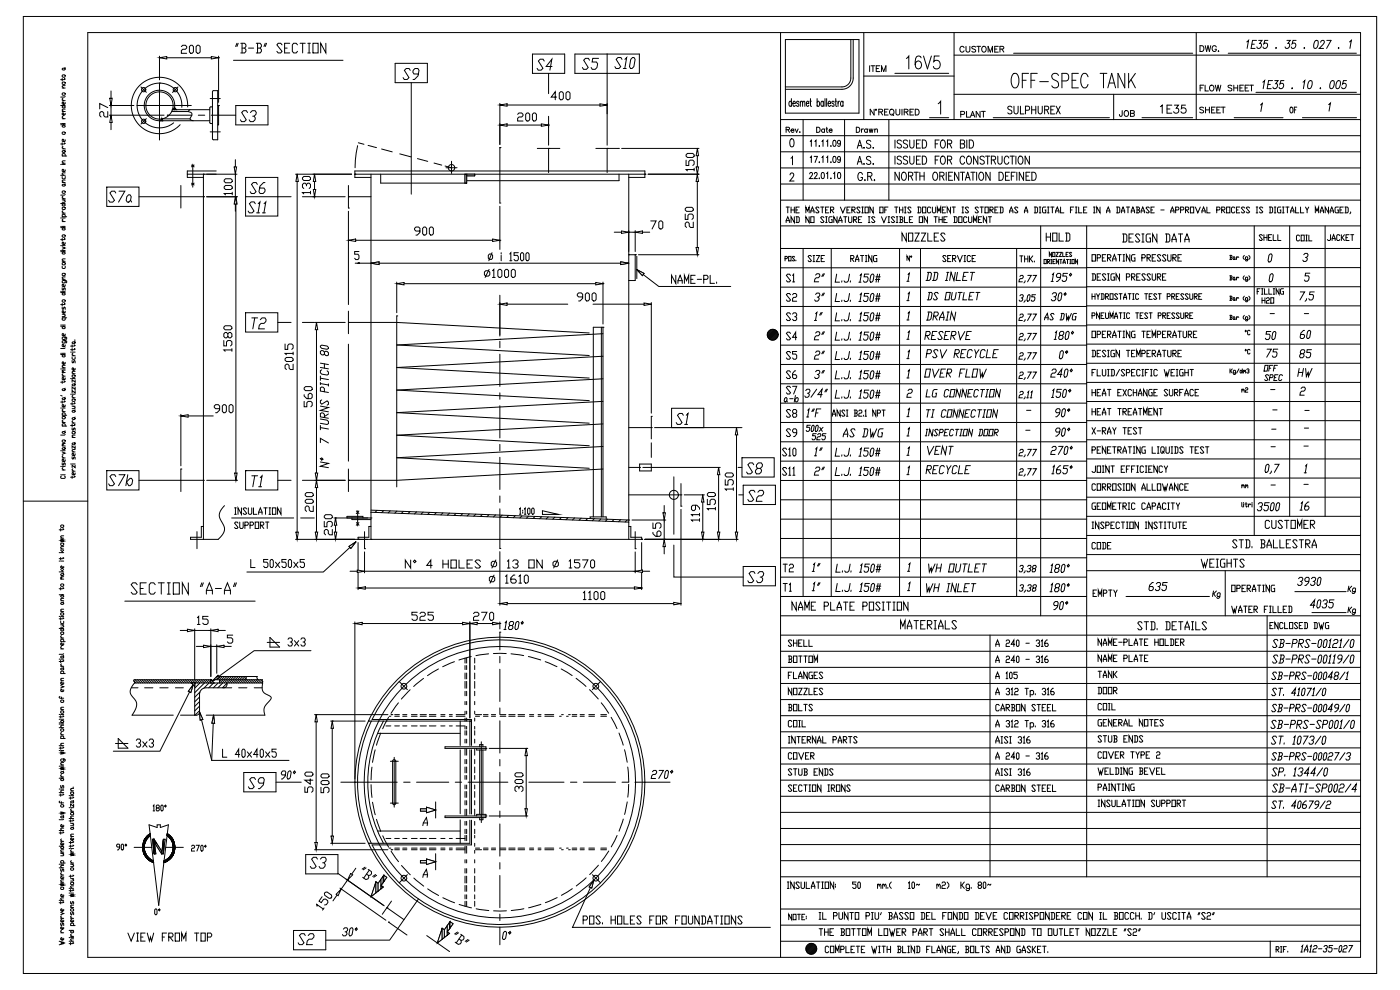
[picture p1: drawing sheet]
<svg xmlns="http://www.w3.org/2000/svg" width="420mm" height="297mm" viewBox="0 0 420 297" stroke-linecap="round" stroke-linejoin="round" font-family="sans-serif">
<g fill="none" stroke="#000" stroke-width=".3">
<path d="M7 4.9h406v287.1h-406zM26.3 9.8h381.8v277.4h-381.8zM70 18.1h32.9M118.5 19h9.7v5.8h-9.7zM159.7 16.2h9.7v5.8h-9.7zM182.1 16.2v5.8h-9.6v-5.8h19.3v5.8h-9.7M234.2 9.8v277.4M41.1 31.6h16.3M42.3 26.1l1.6 1.6M43.9 35.6l-1.6 1.6M47.8 24.9v17.1M48.6 35.7l-.6 .5"/>
<path d="M48.6 35.7l.2 .5M48.6 35.7h8.4M50.2 34.6h7.4M51.5 33.5h5M51.7 32.9l-.2 .6M51.7 32.9a4.1 4.1 0 0 0-4.5-5.3 4.1 4.1 0 0 0-2.6 6.5 4.1 4.1 0 0 0 6.9-.6M51.7 32.9h11.2M52.4 32.3a4.6 4.6 0 0 0-4.1-5.2 4.6 4.6 0 0 0-5 4.3 4.6 4.6 0 0 0 4.5 4.8h15.1M52.4 32.3l.5 .6M52.4 32.3l-.7 .6M53.4 26.1l-1.6 1.6M54.5 32.2a6.7 6.7 0 0 0-7.8-7.2 6.7 6.7 0 0 0-5 9.4 6.7 6.7 0 0 0 10.4 2.4"/>
<path d="M56.3 32.1a8.5 8.5 0 0 0-10.5-8.7 8.5 8.5 0 0 0-5.2 12.5 8.5 8.5 0 0 0 13.5 1.5M57 32.9l-.5 .6 .9 .3 .2 .4-.6 1.5 1 .5M59.5 34.6h1.9M63.1 29.6h3M63.1 39.6h3M63.4 34.6h7.3M63.7 32.1h-.6l-.2 .3v4.4l.3 .3h.5M63.8 27.3l1.5-.1v14.7h-1.3l-.3-.3zM65.3 31.7h.3v5.8h-.3M70.7 31.7h9.7v5.8h-9.7zM123.4 24.8v33.5M164.6 22v6.1"/>
<path d="M164.6 34.9v3.3M182.1 22.2v11.9M32 56.1h9.7v5.8h-9.7zM41.7 59h19.3M54.3 55.6v6.8M57.5 49.5l.7 .6M57.5 55l.7 .5M57.8 49.2v7M58.2 49.5l-.7 .5M58.2 54.9l-.7 .6M61 52.3h-4.8v.9h4.8M61 52.3h3.9"/>
<path d="M61 52.3v109.5M64.9 51.3h-8.7v1M73.7 53.2h9.6v5.8h-9.6zM73.7 59v5.8h9.6v-5.8h4M90.7 59h3.6M104.5 55.6v6.8M104.5 59h6.8M106.5 52.3h86.9M107.3 43.7l-.4 2.2-.4 4.4M107.5 42.8l1.7 .5M110.4 43.6l2.5 .7M111.3 52.3v101.4"/>
<path d="M111.3 53.2h-4.8v-1.9h86.9v1.9h-4.8M114.2 52.3v2.6h25.8v-2.2h2.4v-.4M114.5 44.7l3.2 .9M119.9 46.2l3.4 .9M125.2 47.6l3.1 .8M130.2 48.9l2.3 .6M133.5 49.8l1.9 .5M133.8 50.3h3.3M135.4 48.4v3.6M139.5 52.3v2.6M149.9 44.3v16.6M161.2 44.5h6.7"/>
<path d="M164.6 44.5v7.3M178.7 44.5h6.8M182.1 44.5v7.3M185.7 52.3v1.9h-45.7M188.6 52.3v104.3M104.5 72.5v18.9M106.5 79h4.8M188.6 76.4h1.9v7.8h-1.9M191 76.9v6.7M234.2 74.5h173.9M240.9 74.5v104.4M249.4 74.5v104.4"/>
<path d="M269.8 74.5v104.4M276.1 74.5v104.4M305 74.5v104.4M312.2 67.8v116.9M326 67.8v195.2M376.2 67.8v92.8M386.9 67.8v87.1M397.5 67.8v87.1M73.7 93.8h9.6v5.8h-9.6zM83.3 96.7h4M90.7 96.7h3.6M104.5 93.3v6.8"/>
<path d="M104.5 96.7h14.5l57.8 3.2M119 94.8v51.3M149.9 88.6v11.9M180.4 98.2v56.9M234.2 80.3h91.8M234.2 91.9h91.8M234.2 97.7h91.8M234.2 86.1h91.8M326 80.3h82.1M326 86h82.1M326 91.8h82.1M326 97.5h82.1"/>
<path d="M104.5 103.3v35M149.9 102.4v1.9M149.9 106.3v9.6M149.9 117.8v2M180.9 113.6l-61.9 3.4 57.8 3.2M180.9 100.1l-61.9 3.4 57.8 3.1M180.9 106.9l-61.9 3.4 57.8 3.1M234.2 109.3h91.8M234.2 103.5h91.8M234.2 115.1h91.8M326 103.2h82.1M326 109h82.1"/>
<path d="M326 114.7h82.1M149.9 121.7v9.7M149.9 133.3v1.9M149.9 137.2v9.6M180.9 120.4l-61.9 3.4 57.8 3.1M180.9 127.2l-61.9 3.3 57.8 3.2M180.9 133.9l-61.9 3.4 57.8 3.2M188.6 128.3h6.8M191.9 139.2h3.5v2.1h-3.5zM195.4 124.9v6.8M195.4 132.8v4.4M201.5 122.5h9.6v5.8h-9.6z"/>
<path d="M221.4 128.3h1.2M222.6 137.3h9.6v5.8h-9.6zM234.2 120.9h91.8M234.2 126.7h91.8M234.2 132.5h91.8M234.2 138.3h91.8M326 120.4h82.1M326 126.2h82.1M326 131.9h82.1M326 137.7h82.1M7 150.3h19.3M32 141.2h9.7v5.8h-9.7z"/>
<path d="M41.7 144.1h19.3M54.3 140.7v6.8M59.1 159.5v5.1M67.3 151.7a3.5 3.5 0 0 0-.5 5.3 3.1 3.1 0 0 1-1 4.5l-.4 .3h-8.2v-.6h3.2v-3.3h.6M69.5 155.4h18.6M73.7 141.2h9.6v5.8h-9.6zM83.3 144.1h4M90.2 155.4h4.1M90.7 144.1h3.6M104.5 140.7v6.8M105.6 155.4v.5h5.7M106.9 153.3l.8 .8"/>
<path d="M106.9 156.8l.8 .8M107.3 153.2v4.6M107.7 153.3l-.8 .8M107.7 156.8l-.8 .8M108.9 155.4v-.5h-4.8v.5h7.2M109.4 159.5v5.1M111.3 157.9h-.6v3.3h-3.3v.6h85.1v-.6h-3.3v-3.3h-.6M111.3 153.7l77.3 2.9M111.3 153.7v8.1M111.3 153l77.3 3M149.9 148.8v1.9M149.9 152.6v11.9"/>
<path d="M162.7 153.2l4.8 1.1h-4.8zM177 155.5v-.4h4.8v.6M178 155.1v-56.9h2.9v56.9M180.9 140.7l-61.9 3.4h-14.5M188.6 148.4h15.7M188.6 156.6v5.2M188.6 140.2h3.3M190.5 159.5v5.1M202.1 143v17.3M204.3 145.1v6.7M221.4 140.2h1.2M221.6 148.4h1.3"/>
<path d="M222.9 145.6h9.7v5.8h-9.7zM234.2 155.7h91.8M234.2 149.9h91.8M234.2 144.1h91.8M326 143.4h82.1M326 149.1h82.1M326 154.9h82.1M202.1 163.5v9.6h20.8M222.9 169.9h9.7v5.8h-9.7zM234.2 173.1h91.8M234.2 167.3h91.8M234.2 178.9h91.8"/>
<path d="M234.2 161.5h91.8M326 166.4h82.1M326 171.2h82.1M326 160.6h82.1M337.8 178.9h25M367.5 171.2v13.5M388.4 177.5h15.4M37.4 180.3h39.1M80.1 192.7h3.8M81 191.2l2.9 2.9h-2.9zM136.3 198.5l-3.5 1.5M139.5 197.4v1.5"/>
<path d="M139.5 199.6v1.3M140 197.4v1.5M140 199.6v1.3M141.4 197l-3.7 1M142.4 197.4v1.5M142.4 199.6v1.3M146.6 196.1l-3.8 .6M148 196.1h3.9M149.9 189.6v5.4M149.9 196.9v1.9M153.3 196.1l3.8 .6M158.5 197l3.7 1"/>
<path d="M163.6 198.5l3.5 1.5M234.2 184.7h173.9M234.2 195.4h173.9M234.2 190.5h173.9M297 190.5v72.5M380.1 184.7v78.3M393.6 183.8h10.2M39.4 206.3h2M40.4 204.9l-.2 .1a2.68 2.68 0 0 0-.4 4 3.1 3.1 0 0 1 .4 4.7l-.6 .8h12.4M40.4 204.9h38.4M43.4 206.3h2.5M47.9 206.3h2.5"/>
<path d="M52.6 206.3h2.4M57.4 204.9l1 .9M58.4 204.9v9.6M63.2 203.9h-22.9l-.2 .3 .3 .4v.3M63.2 203.9l1 1M63.2 203.9v1M65.9 203.9v1M68.1 204.9l-.2 1-.8 .4M69.5 206.3h-7.7a1.94 1.94 0 0 0-1.9 2v5.3l-.3 .6-.6 .3h-4.8M71.6 206.3h2.5M73.8 202.9v1M76.3 206.3h2.3"/>
<path d="M77.2 203.9v-1h-12.2v1h13.7l.1 1M78.8 204.9l-.1 .3a2.52 2.52 0 0 0 2 3.5 .83 .83 0 0 1 .7 .8 .83 .83 0 0 1-.6 .8l-.2 .3a3.2 3.2 0 0 0-1.1 3.9h-17.6M110.5 216.3h30.5v7.3M111.4 216.3a42.7 42.7 0 0 0 0 36.7M113.3 220h24.7M114.2 219.9l-1.3 3.7M115 216.3a38.1 38.1 0 0 0 0 36.7M115.8 217.8h1.5M116.6 215.2l-1.8 3.4M116.7 214.9h.6M117.3 214.4h.6M118.4 217.8h1.4"/>
<path d="M118.4 214.4h1.4M118.4 214.9h1.4M119.5 210.8l-2.2 3.2M119.8 204.4l2.4 2.5M120.3 205.9l.1 .2M120.4 205.6l-.1 .2M120.4 206.3l.1 .1M120.5 205.3l-.1 .2M120.6 206.5l.2 .1M120.8 217.8h1.3M120.8 214.4h1.3M120.8 214.9h1.3"/>
<path d="M120.8 205.1l-.2 .1M121 206.7h.2M121.2 205h-.2M121.3 205l.2 .1M121.5 206.6l-.2 .1M121.6 205.1l.2 .2M121.8 206.4l-.2 .2M121.9 205.4l.1 .2M122 206.1l-.1 .2M122 205.7v.3M123 206.9l-2.6 2.8M123.4 217.8h1.7"/>
<path d="M123.4 214.4h1.7M123.4 214.9h1.7M126 217.8h1.9M126 214.4h1.9M126 214.9h1.9M127.1 203.5l-3 2.4M128.8 217.8h2M128.8 214.4h2M128.8 214.9h2M131.5 200.7l-3.3 2M132.2 217.8h1.3M132.2 214.4h1.3"/>
<path d="M132.2 214.9h1.3M134.8 217.8h.9M134.8 214.4h.9M134.8 214.9h.9M136.8 217.8h2.7M136.8 214.4h2.7M136.8 214.9h2.7M138 216.3v7.3M139.5 201.9v1.8M139.5 204.4v2.1M139.5 207.4v1.3M139.5 210.4v1"/>
<path d="M139.5 213.3v.9M139.5 215.4v.9M139.5 217.9v.8M139.5 219.2v1.3M140 201.9v1.8M140 204.4v2.1M140 207.4v1.3M140 210.4v1M140 213.3v.9M140 215.4v.9M140 217.9v.8M140 219.2v1.3"/>
<path d="M142.4 201.9v1.8M142.4 204.4v2.1M142.4 207.4v1.3M142.4 210.4v1M142.4 213.3v.9M142.4 215.4v.9M142.4 217.9v.8M142.4 219.2v1.3M142.6 214.4h1.9M142.6 214.9h1.3M145 214.4h1.4M145 214.9h1.4"/>
<path d="M147.4 214.4h1.3M147.4 214.9h1.3M149.9 200.8v9.6M149.9 212.4v1.9M149.9 216.2v9.7M150 214.4h1.7M150 214.9h1.7M152.6 214.4h1.9M152.6 214.9h1.9M155.4 214.4h2M155.4 214.9h2M158.8 214.4h1.3"/>
<path d="M158.8 214.9h1.3M161.4 214.4h.9M161.4 214.9h.9M163.4 214.4h2.7M163.4 214.9h2.7M167.8 214.9h.6M168.4 200.7l3.2 2M168.5 214.4h.5M169.9 214.9h.6M170.6 214.4h.5M171.6 214.4h1.4M171.6 214.9h1.4"/>
<path d="M172.8 203.5l3 2.4M174 214.4h1.3M174 214.9h1.3M176.6 214.4h1.8M176.6 214.9h1.8M176.8 206.9l2.7 2.8M177.9 205.9v.2M177.9 205.6v.2M178 206.3l.1 .1M178.1 205.3l-.1 .2M178.2 206.5l.2 .1M178.4 205.1l-.2 .1"/>
<path d="M178.5 206.7h.3M178.8 205h-.3M178.9 205l.2 .1M179.1 206.6l-.2 .1M179.2 205.1l.2 .2M179.4 206.4l-.2 .2M179.5 205.4l.1 .2M179.6 206.1l-.1 .2M179.6 205.7v.3M180.1 204.4l-2.4 2.5M180.2 214.4h1.7M180.2 214.9h1.7"/>
<path d="M180.4 210.8l2.2 3.1M183.3 215.2l1.8 3.4M185.7 219.9l1.3 3.6M234.2 200.2h173.9M234.2 205h173.9M234.2 209.9h173.9M234.2 219.5h173.9M234.2 214.7h173.9M34.6 223h3.8M35.5 221.5l2.9 2.9h-2.9zM73.1 231.7h9.7v5.8h-9.7zM82.8 234.6h7.6"/>
<path d="M102.3 234.6h4.9M111.3 235.4l.3 3.8M111.6 230.1l-.3 3.9M112.5 224.9l-.7 3.8M117.1 228.4h2.4M117.9 228l.5-.1 .3 .4v12.7l-.5 .4-.4-.5zM118.3 227.2v14.9M138 225v19.1M139.5 221.7v1.2M139.5 224.7v1.8M139.5 227.8v1.3M139.5 230.1v1.7"/>
<path d="M139.5 232.6v1.2M139.5 235.5v1.2M139.5 237.4v1.8M140 221.7v1.2M140 224.7v1.8M140 227.8v1.3M140 230.1v1.7M140 232.6v1.2M140 235.5v1.2M140 237.4v1.8M141 224.9v19.3M141.4 223.6v-7.8h-29.8a42.7 42.7 0 0 1 65.1-14.5 42.7 42.7 0 0 1 0 66.7 42.7 42.7 0 0 1-65.1-14.5h29.8v-7.5"/>
<path d="M141.4 224.9v19.3M142.4 221.7v1.2M142.4 224.7v1.8M142.4 227.8v1.3M142.4 230.1v1.7M142.4 232.6v1.2M142.4 235.5v1.2M142.4 237.4v1.8M143 224.5v.5h2.8v-1h-12.3v.5h12.3M143.9 224v-.6h1v.6M143.9 225v19.3M144.4 222.5v24.3"/>
<path d="M144.9 225v19.3M149.9 227.8v2M149.9 231.7v9.7M158.6 234.6h10.6M171.1 234.6h2M175 234.6h9.7M186.6 234.6h1.9M187.3 224.9l.8 3.8M188.3 230.1l.3 4.5M188.6 235.3l-.3 3.8M190.5 234.6h10.5M234.2 224.4h173.9"/>
<path d="M234.2 229.2h173.9M234.2 234h173.9M234.2 238.9h173.9M40.2 254.2h2.6M43.3 254.2l.1 1 .5 1.3 .9 1 1.2 .7M43.3 254.2h2.2M45 250.1l-.3-2.7 2.4 .8v-.8h1v.8l2.4-.8-.3 2.7M45 250.1a4.8 4.8 0 0 0-2.2 4.7 4.8 4.8 0 0 0 3.3 4M45 250.1l.1 .5M45.1 250.6l-1.4 1.6-.4 2M45.1 250.6l.9 7.6M45.7 251.8h.5l2.4 3.7 .4-3.7h.5l-.5 4.3h-.5l-2.2-3.4 .4 3.4h-.5z"/>
<path d="M46 258.2l.1 .6M46.1 258.8l1.5 12.8 1.6-12.8M49.2 258.2v.6M49.7 254.2h2.3M50.1 250.6a4.3 4.3 0 0 1-.9 7.6M50.1 250.6l-.9 7.6M50.2 250.1a4.8 4.8 0 0 1 2.2 4.7 4.8 4.8 0 0 1-3.2 4M50.2 250.1l-.1 .5M52.4 254.2h2.6M91.7 256.4h9.7v5.8h-9.7zM111.8 240.7l.8 3.7M113 245.8l1.2 3.6"/>
<path d="M113.3 249.3h24.7M114.8 250.7l1.8 3.4M115.8 251.5h1.5M116.7 254.4h.6M117.1 240.9h2.4M117.3 255.4l2.3 3.1M117.3 254.9h.6M118.4 254.9h1.4M118.4 254.4h1.4M118.4 251.5h1.4M120.4 259.6l2.7 2.8M120.8 254.9h1.3"/>
<path d="M120.8 254.4h1.3M120.8 251.5h1.3M123.4 254.9h1.7M123.4 254.4h1.7M123.4 251.5h1.7M126 254.9h1.9M126 254.4h1.9M126 251.5h1.9M126.1 242.7h1.9v-.5l2.7 .8-2.7 .8v-.5h-1.9zM126.1 258.2h1.9v-.5l2.7 .8-2.7 .8v-.5h-1.9zM128.8 254.9h2M128.8 254.4h2"/>
<path d="M128.8 251.5h2M130.7 240.6v4.8M130.7 256.1v4.8M132.2 254.9h1.3M132.2 254.4h1.3M132.2 251.5h1.3M134.8 254.9h.9M134.8 254.4h.9M134.8 251.5h.9M136.8 254.9h2.7M136.8 254.4h2.7M136.8 251.5h2.7"/>
<path d="M138 245.9v7.1M139.5 240.2v1.3M139.5 242.7v1.9M139.5 246.4v1.1M139.5 248.8v1.3M139.5 250.6v1.6M139.5 253.9v2M139.5 257.9v1M140 240.2v1.3M140 242.7v1.9M140 246.4v1.1M140 248.8v1.3"/>
<path d="M140 250.6v1.6M140 253.9v2M140 257.9v1M141 246v7h-30.5M142.4 240.2v1.3M142.4 242.7v1.9M142.4 246.4v1.1M142.4 248.8v1.3M142.4 250.6v.8M142.4 253v.9M142.4 255.1v.8M142.4 257.9v1"/>
<path d="M142.6 254.9h1.9M142.6 254.4h1.3M143 244.8v-.5h2.8v1h-12.3v-.5h12.3M143.9 245.3v.6h1v-.6M145 254.9h1.4M145 254.4h1.4M147.4 254.9h1.3M147.4 254.4h1.3M149.9 243.3v1.9M149.9 247.2v9.6M149.9 258.8v1.9M150 254.9h1.7"/>
<path d="M150 254.4h1.7M152.6 254.9h1.9M152.6 254.4h1.9M155.4 254.9h2M155.4 254.4h2M158.8 254.9h1.3M158.8 254.4h1.3M161.4 254.9h.9M161.4 254.4h.9M163.4 254.9h2.7M163.4 254.4h2.7M167.8 254.4h.6"/>
<path d="M168.5 254.9h.5M169.9 254.4h.6M170.6 254.9h.5M171.6 254.9h1.4M171.6 254.4h1.4M174 254.9h1.3M174 254.4h1.3M176.6 254.9h1.8M176.6 254.4h1.8M179.5 259.5l-2.6 2.9M180.2 254.9h1.7M180.2 254.4h1.7"/>
<path d="M182.6 255.3l-2.2 3.1M185.1 250.6l-1.7 3.5M187 245.7l-1.3 3.6M188.2 240.6l-.8 3.7M234.2 258.2h173.9M234.2 243.7h173.9M234.2 248.5h173.9M234.2 253.4h173.9M88.1 279.1h9.6v5.8h-9.6zM101.4 262l13.6 9.5M112.8 264.6l.6 .4 1.7-2.4 .9 .6-1.7 2.4 .7 .5-3.7 2.9zM116.1 272.3l5.1 3.6"/>
<path d="M116.5 276.6l5.6 3.9M117.4 270.3l-2.7 4M120.3 263.5l.1 .2M120.4 263.1l-.1 .3M120.4 263.8l.1 .2M120.5 262.8l-.1 .2M120.6 264.1l.2 .1M120.8 262.6l-.2 .2M121 264.3h.2M121.2 262.6h-.2M121.3 262.6l.2 .1M121.5 264.2l-.2 .1"/>
<path d="M121.6 262.7l.2 .2M121.8 264l-.2 .1M121.9 263l.1 .2M122 263.7l-.1 .2M122 263.3v.2M122.2 262.4l-2.4 2.4M124.1 263.4l3 2.4M125.5 269.7l-8.6 12.3h-19.2M128.3 266.6l3.3 2M132.6 278.5l.7 .4 1.7-2.4 .9 .6-1.7 2.4 .6 .5-3.6 2.9zM132.9 269.3l3.5 1.5M137.7 271.3l3.7 1"/>
<path d="M139.5 260.6v1.3M139.5 262.8v2.1M139.5 265.6v1.8M139.5 268.4v1.2M139.5 270.4v1.5M140 260.6v1.3M140 262.8v2.1M140 265.6v1.8M140 268.4v1.2M140 270.4v1.5M142.4 260.6v1.3M142.4 262.8v2.1"/>
<path d="M142.4 265.6v1.8M142.4 268.4v1.2M142.4 270.4v1.5M142.8 272.6l3.8 .6M148.1 273.2h3.8M149.9 262.6v9.7M149.9 274.2v2M149.9 278.1v5.3M157.1 272.6l-3.7 .5M162.3 271.3l-3.7 1M167.1 269.3l-3.5 1.5M171.7 266.6l-3.3 2"/>
<path d="M175.8 263.3l-2.9 2.5M177.7 262.4l2.4 2.4M177.9 263.5v.2M177.9 263.1v.3M178 263.8l.1 .2M178.1 262.8l-.1 .2M178.1 264l-.6 2.4-.7-.3zM178.2 264.1l.2 .1M178.4 262.6l-.2 .2M178.5 264.3h.3M178.8 262.6h-.3M178.9 262.6l.2 .1"/>
<path d="M179.1 264.2l-.2 .1M179.2 262.7l.2 .2M179.4 264l-.2 .1M179.5 263l.1 .2M179.6 263.7l-.1 .2M179.6 263.3v.2M234.2 272.7h173.9M234.2 277.5h173.9M234.2 263h173.9M128 280.7l6.9 4.7M234.2 282.4h173.9M381 282.4v4.8"/>
<circle cx="43.1" cy="26.9" r=".64"/>
<circle cx="43.1" cy="36.4" r=".64"/>
<circle cx="52.6" cy="26.9" r=".64"/>
<circle cx="135.5" cy="50.3" r=".97"/>
<circle cx="231.8" cy="100.4" r="1.63"/>
<circle cx="202.1" cy="148.4" r="1.35"/>
<circle cx="149.9" cy="234.6" r="40.7"/>
<circle cx="150" cy="234.6" r="43.5"/>
<circle cx="243.4" cy="284.6" r="1.63"/>
</g>
<path d="M178.1 264l-.6 2.4-.7-.3z" fill="#fff" stroke="#000" stroke-width=".3"/>
<path d="M64.1 214.5l.3 2.5-.8-.1zM177.1 266.2l-5.4 12h59.4" fill="none" stroke="#000" stroke-width=".3"/>
<path d="M64.1 214.5l.3 2.5-.8-.1z" fill="#fff" stroke="#000" stroke-width=".3"/>
<path d="M59.9 213.6l.9 2.2-.7 .2zM64 217l-.5 11.1" fill="none" stroke="#000" stroke-width=".3"/>
<path d="M59.9 213.6l.9 2.2-.7 .2z" fill="#fff" stroke="#000" stroke-width=".3"/>
<path d="M58 205.4l-.8 2.3-.7-.3zM60.4 215.9l3.1 12.2h23.2" fill="none" stroke="#000" stroke-width=".3"/>
<path d="M58 205.4l-.8 2.3-.7-.3z" fill="#fff" stroke="#000" stroke-width=".3"/>
<path d="M56.9 207.6l-8.9 17.7h-14M65.4 202.6l.5 .6-2.2 1.1z" fill="none" stroke="#000" stroke-width=".3"/>
<path d="M65.4 202.6l.5 .6-2.2 1.1z" fill="#fff" stroke="#000" stroke-width=".3"/>
<path d="M191 80.9l2.2 1.1-.5 .7zM93.3 195.2h-17.1l-10.6 7.7" fill="none" stroke="#000" stroke-width=".3"/>
<path d="M191 80.9l2.2 1.1-.5 .7z" fill="#fff" stroke="#000" stroke-width=".3"/>
<path d="M186.2 78.5l2.4 .5-2.4 .4zM192.9 82.3l4.7 3.6h21.6" fill="none" stroke="#000" stroke-width=".3"/>
<path d="M186.2 78.5l2.4 .5-2.4 .4z" fill="#fff" stroke="#000" stroke-width=".3"/>
<path d="M111.3 79l2.4-.5v.9zM149.9 79h36.3" fill="none" stroke="#000" stroke-width=".3"/>
<path d="M111.3 79l2.4-.5v.9z" fill="#fff" stroke="#000" stroke-width=".3"/>
<path d="M113.7 79h36.2M104.7 163.9l2-1.3-1.5 1.9z" fill="none" stroke="#000" stroke-width=".3"/>
<path d="M104.7 163.9l2-1.3-1.5 1.9z" fill="#fff" stroke="#000" stroke-width=".3"/>
<g fill="none" stroke="#000" stroke-width=".3">
<path d="M71.1 13l-.4 .9M71.5 13l-.4 .9M72.2 13h1.2l.4 .5v.4l-.4 .5M72.6 14.4h.8l.4 .5v.5l-.4 .5h-1.2M72.6 13v2.9M74.5 14.4h1.6M76.9 13h1.1l.4 .5v.4l-.4 .5M77.3 14.4h.7l.4 .5v.5l-.4 .5h-1.1M77.3 13v2.9M79.6 13l-.4 .9M80 13l-.4 .9M84.6 13.5l-.4-.5h-.8l-.3 .5 1.5 1.9-.4 .5h-.8l-.3-.5"/>
<path d="M85.4 14.4h.7M86.9 13h-1.5v2.9h1.5M89.2 13.5l-.3-.5h-.8l-.4 .5v1.9l.4 .5h.8l.3-.5M90 13h1.6M90.8 13v2.9M92.3 15.9h.8M92.3 13h.8M92.7 13v2.9M93.9 13h1.5v2.9h-1.5zM97.7 13v2.9l-1.5-2.9v2.9M163.3 18.3l-.4-.5h-.9l-.5 .5 1.4 2.2-.6 .5h-.8l-.4-.5M165.6 19.9h-1.8l1.7-2.1-.5 3.2"/>
<path d="M176.8 18.1l-.3-.6h-.9l-.5 .6 1.4 2.1-.6 .6h-.9l-.3-.6M179.6 17.5h-1.8l-.2 1.1h1.3l.4 .6-.2 1-.6 .6h-.8l-.4-.6M186.6 17.8l-.4-.5h-.8l-.6 .5 1.4 2.2-.5 .5h-.9l-.4-.5M187.5 17.8l.5-.5-.6 3.2M189.7 17.3h.5l.3 .5-.4 2.2-.5 .5h-.4l-.4-.5 .4-2.2zM18.2 37.4h1.4M18.2 37.1h.2M18.2 31.6h1.4M18.7 39.8l.6-.2 .3 .5-.7 .2zM18.7 37.8l.4-.4 .5 .6-.7 .1zM18.7 32l.4-.4 .5 .6-.7 .2zM18.7 28l.6-.1 .3 .5-.7 .2z"/>
<path d="M18.7 24.8l.6-.2 .3 .5-.7 .2zM18.7 22.6l.6-.2 .3 .6-.7 .2zM18.7 20.6l.6-.1 .3 .3-.7 .2zM18.7 23.5v.8M18.7 37.1h.9M18.7 35.6h.9M18.7 33.5h.9M18.7 30.2h.9M18.7 26.4h.9M18.9 34.9l-.2 .4 .4 .3M18.9 29.5l-.2 .3 .4 .4M19.3 23.5l.3 .2-.3 .2h-1.1"/>
<path d="M19.6 34l-.3 .5h-.4l-.2-.5 .2-.2 .2 .2v.5M19.6 32.7l-.9 .2 .4 .6M19.6 30.7l-.3 .6-.6-.2v-.4l.2-.1 .2 .1v.6M19.6 28.9l-1.4 .2M19.6 25.7l-.9 .2 .4 .5M19.6 20.3l-.3 .2M74.3 33.8l-.4-.6h-.9l-.5 .6 1.4 2.1-.6 .6h-.8l-.4-.6M75.1 33.8l.6-.6h.8l.4 .6-.1 .5-.6 .6h-.4M76.2 34.9l.4 .5-.1 .5-.5 .6h-.9l-.4-.6M123.1 21.1l-.4-.5h-.8l-.6 .5 1.4 2.2-.6 .5h-.8l-.4-.5M125.5 22.2h-1.3l-.4-.5 .1-.6 .6-.5h.9l.3 .5-.3 1.6-1.1 1.1h-.4M187 20.5h.9"/>
<path d="M18.2 52.6h1.4M18.2 49.3h.2M18.7 57.4l.6-.1 .3 .5-.7 .2zM18.7 55.5l.6-.2 .3 .3-.7 .2zM18.7 52.9v.6l.2 .2 .7-.2v-.6M18.7 45.4l.6-.2 .3 .3-.7 .2zM18.7 42.8v.8M18.7 60h.9M18.7 59.6h.9M18.7 54.7h.9M18.7 49.3h.9M18.7 49h.9"/>
<path d="M18.7 46.8h1.3M18.7 44.6h.9M18.9 58.9l-.2 .4 .4 .3M18.9 46.8l-.2-.2 .2-.5 .7 .2v.5M18.9 43.9l-.2 .4 .4 .3M19.1 60l.5 .5-.9 .2M19.3 42.8l.3 .2-.3 .2h-1.1M19.6 58.4l-1.4 .1M19.6 54l-.9 .2 .4 .5M19.6 51.9l-.9 .1 .4 .6M19.6 51l-.3 .5-.6-.2v-.3l.2-.2 .2 .2v.5M19.6 48.2l-.9 .2 .4 .6"/>
<path d="M19.6 41.9l-.3 .6-.6-.2v-.4l.2-.1 .2 .1v.6M19.6 55.1l-.3 .2M19.6 45l-.3 .2M34.7 57.9l-.3-.6h-.9l-.5 .6 1.3 2.2-.5 .5h-.9l-.3-.5M35.7 57.3h1.8l-1.9 3.3M38.6 58.4h.4l.4 .6-.2 1.1-.6 .5h-.4l-.4-.5 .2-1.1zM77.2 55.3l-.3-.5h-.9l-.6 .5 1.4 2.2-.5 .6h-.9l-.3-.6M79.5 54.8h-.5l-1 1.1-.3 1.6 .3 .6h.9l.5-.6 .1-.5-.3-.6h-1.3M18.2 75.5h1.4M18.2 75.1h.2M18.2 73.7h.2M18.2 68.3h1.4"/>
<path d="M18.2 67.9h.2M18.2 65.4h.2M18.2 61.1h1.4M18.7 79.8v.6l.2 .1 .7-.1v-.6M18.7 78.9l.6-.2 .3 .6-.7 .2zM18.7 75.9l.4-.4 .5 .5-.7 .2zM18.7 74l.9 .4-.9 .4M18.7 70.6l.6-.2 .3 .6-.7 .2zM18.7 68.6l.4-.3 .5 .5-.7 .2zM18.7 62.3l.6-.2 .3 .6-.7 .2zM18.7 61.4l.4-.3 .5 .5-.7 .2zM18.7 71.5v.7"/>
<path d="M18.7 78.4h.9M18.7 75.1h.9M18.7 73.7h.9M18.7 67.9h.9M18.7 66.5h.9M18.7 65.4h.9M18.7 65h1.3M18.7 63.9h.9M18.9 65.7l-.2 .4 .4 .4M18.9 65l-.2-.2 .2-.5 .7 .2v.5M18.9 63.2l-.2 .4 .4 .3M19.3 71.5l.3 .2-.3 .2h-1.1"/>
<path d="M19.6 77.7l-.9 .1 .4 .6M19.6 72.8l-.3 .5-.6-.2v-.3l.2-.2 .2 .2v.5M39.2 60.1l.3 .5M76.6 61.1l-.4-.5h-.8l-.6 .5 1.4 2.2-.5 .6h-.9l-.4-.6M77 63.9h.9M77.5 61.1l.5-.5-.6 3.3M78.7 63.9h.9M79.2 61.1l.5-.5-.5 3.3M107.7 75.5h-1.3v.8h1l.3 .4v.8l-.3 .4h-.7l-.3-.4M146.8 76.2h.6l.4 .4v.8l-.4 .4h-.6l-.3-.4v-.8zM147.6 75.8l-1 2.4M150.3 75.8v.4"/>
<path d="M150.3 76.6v1.6M152.9 76.2l.3-.4v2.4M152.9 78.2h.7M155.5 75.8h-1.3v.8h1l.3 .4v.8l-.3 .4h-.7l-.3-.4M156.5 75.8h.3l.3 .4v1.6l-.3 .4h-.3l-.4-.4v-1.6zM158.1 75.8h.3l.3 .4v1.6l-.3 .4h-.3l-.3-.4v-1.6zM235.5 77.6h.5l.2-.2-.2-.5h-.5v1.4M236.6 76.9h.7v1.4h-.7zM238.4 77.1l-.2-.2-.5 .2 .7 .9-.2 .3-.5-.3M238.7 78v.3M243.4 76.9l-.2-.3h-.5l-.3 .3 1 1.3-.2 .3h-.5l-.3-.3M243.9 78.5h.5"/>
<path d="M243.9 76.6h.5M244.1 76.6v1.9M244.9 76.6h1l-1 1.9h1M246.3 77.6h.5M247.3 76.6h-1v1.9h1M255.2 77.6h.7l.3-.3-.3-.7h-.7v1.9M255.4 77.6l.8 .9M256.7 78.5v-.6l.4-1.3 .5 1.3v.6M256.7 77.9h.9M258.1 76.6h1M258.6 76.6v1.9M259.6 78.5h.5"/>
<path d="M259.6 76.6h.5M259.8 76.6v1.9M261.6 76.6v1.9l-1-1.9v1.9M263 76.6h-.7l-.3 .3v1.3l.3 .3h.7v-.9h-.2M271.9 69.9v2.4l-1.3-2.4v2.4M272.5 69.9h1.3v2.4h-1.3zM272.8 76.8v1.3l-.7-1.3v1.3M273.3 76.8l.2 .2-.2 .2-.1-.2zM274.5 69.9h1.2l-1.2 2.4h1.2M276.4 69.9h1.3l-1.3 2.4h1.3M278.3 69.9v2.4h1.3M280.3 71.1h.6"/>
<path d="M281.5 69.9h-1.2v2.4h1.2M283.5 70.3l-.3-.4h-.7l-.3 .4 1.3 1.6-.3 .4h-.7l-.3-.4M283.8 76.9l-.3-.3h-.4l-.3 .3 1 1.3-.3 .3h-.4l-.3-.3M284.3 77.6h.5M285.3 76.6h-1v1.9h1M285.7 77.6h.8l.2-.3-.2-.7h-.8v1.9M286 77.6l.7 .9M287.2 76.6l.8 1.9 .7-1.9M289.2 78.5h.5M289.2 76.6h.5M289.4 76.6v1.9M291.1 76.9l-.2-.3h-.5l-.2 .3v1.3l.2 .3h.5l.2-.3"/>
<path d="M291.6 77.6h.5M292.6 76.6h-1v1.9h1M305.9 76.8h1M306.4 76.8v1.8M307.4 77.7h.9M307.4 76.8v1.8M308.3 76.8v1.8M308.8 76.8v1.8M309.1 77.7l.7 .9M309.8 76.8l-.7 .9h-.3M310.3 78.3v.3M313.2 77.8h.7v1.3h-.7z"/>
<path d="M314.2 78.5l.7-.2-.2-.5h-.5v1.3M314.4 78.5l.5 .6M315.2 77.8h.3M315.2 79.1h.3M315.4 77.8v1.3M315.5 75.7v1.3l-.7-1.3v1.3M315.8 75.7h.7v1.3h-.7zM315.9 78.5h.3M316.6 77.8h-.7v1.3h.7M316.8 75.7h.7l-.7 1.3h.7M317.6 77.8v1.3l-.7-1.3v1.3M317.8 75.7h.7l-.7 1.3h.7"/>
<path d="M317.9 77.8h.7M318.2 77.8v1.3M318.8 75.7v1.3h.7M318.9 79.1l.3-1.3 .4 1.3M318.9 78.7h.7M319.8 76.3h.3M319.9 77.8h.7M320.2 77.8v1.3M320.5 75.7h-.7v1.3h.7M320.9 77.8h.3M320.9 79.1h.3M321.1 77.8v1.3"/>
<path d="M321.5 75.9l-.5-.2-.2 .2 .7 .9-.2 .2-.5-.2M321.6 77.8h.6v1.3h-.6zM323.2 77.8v1.3l-.6-1.3v1.3M327.6 76.4h1v1.9h-1zM329.1 77.4h.8l.3-.4-.3-.6h-.8v1.9M330.7 77.4h.5M331.7 76.4h-1v1.9h1M332.2 77.4h.8l.3-.4-.3-.6h-.8v1.9M332.5 77.4l.8 .9M333.8 78.3v-.6l.5-1.3 .5 1.3v.6M333.8 77.7h1M335.3 76.4h1"/>
<path d="M335.8 76.4v1.9M336.7 70.2h1l.3 .4v1.6l-.3 .4h-1M336.9 78.3h.5M336.9 76.4h.5M337.1 70.2v2.4M337.1 76.4v1.9M338.7 71.4h.6M338.9 76.4v1.9l-1-1.9v1.9M340 70.2h-1.3v2.4h1.3M340.5 76.4h-.8l-.3 .3v1.3l.3 .3h.8v-.9h-.3M341.9 70.6l-.3-.4h-.7l-.3 .4 1.3 1.6-.3 .4h-.7l-.3-.4M342.5 77.4h.8l.3-.4-.3-.6h-.8v1.9"/>
<path d="M342.5 72.6h.7M342.5 70.2h.7M342.9 70.2v2.4M344.1 77.4h.8l.2-.4-.2-.6h-.8v1.9M344.3 77.4l.8 .9M345.1 70.2h-.9l-.4 .4v1.6l.4 .4h.9v-1.2h-.3M345.6 77.4h.5M346.7 76.4h-1.1v1.9h1.1M347 70.2v2.4l-1.2-2.4v2.4M348.2 76.7l-.3-.3h-.5l-.2 .3 1 1.3-.3 .3h-.5l-.2-.3M349.6 70.2h1l.3 .4v1.6l-.3 .4h-1M349.8 76.7l-.3-.3h-.5l-.3 .3 1.1 1.3-.3 .3h-.5l-.3-.3"/>
<path d="M350 70.2v2.4M350.3 76.4v1.6l.2 .3h.5l.3-.3v-1.6M351.6 72.6v-.8l.6-1.6 .6 1.6v.8M351.6 71.8h1.2M351.8 77.4h.8l.2-.4-.2-.6h-.8v1.9M352.1 77.4l.7 .9M353.4 77.4h.5M353.5 70.2h1.3M354.1 70.2v2.4M354.4 76.4h-1v1.9h1M355.4 72.6v-.8l.7-1.6 .6 1.6v.8M355.4 71.8h1.3"/>
<path d="M368.9 76.6l.7 .2-.2 .4M369.1 77.2h.3l.2 .5-.7 .2M369.1 76.6v1.3M370.1 77l.3 .2-.1 .7-.4-.2zM370.4 77.7l.2 .2M370.9 77v.9M371.6 77.2l-.3-.2-.4 .4M373.3 76.6l-.4 .4v.4l.4 .5M374.3 77.9l-.7-.2 .2-.7 .5 .2v.9l-.2 .2-.5-.2M374.6 76.6l.4 .4v.4l-.4 .5M378.7 70.7l-.2-.3h-.5l-.2 .3 .9 1.1-.2 .3h-.5l-.2-.3M379.2 70.4v1.7"/>
<path d="M379.2 71.3h.9M380.1 70.4v1.7M380.5 71.3h.5M381.1 76.2h.3l.2 .4-.3 1.6-.3 .4h-.4l-.2-.4 .3-1.6zM381.5 70.4h-1v1.7h1M381.9 70.4v1.7h1M383.3 70.4v1.7h1M389.8 70.8l-.2-.3h-.4l-.3 .3v1.2l.3 .3h.4l.2-.3M390.3 70.5h.9v1.8h-.9zM391.1 76.4l.4-.4h.6l.3 .4-.1 .4-.4 .4h-.3M391.7 72.3h.5M391.7 70.5h.5"/>
<path d="M391.9 77.2l.3 .4-.1 .4-.4 .4h-.6l-.3-.4M391.9 70.5v1.8M392.6 70.5v1.8h1M399.1 70.4v1.5l-.2 .2h-.5l-.2-.2M399.6 72.1l.5-1.7 .4 1.7M399.6 71.6h.9M401.9 70.7l-.2-.3h-.5l-.2 .3v1.2l.2 .2h.5l.2-.2M402.4 70.4v1.7M402.6 71.3l.7 .8M403.3 70.4l-.7 .9h-.2M403.8 71.3h.4M404.7 70.4h-.9v1.7h.9"/>
<path d="M405.2 70.4h.9M405.6 70.4v1.7M18.2 87.8h1.4M18.2 97.9h1.4M18.2 97.5h.2M18.2 87.4h.2M18.7 98.2l.4-.3 .5 .5-.7 .2zM18.7 92.1v.5l.2 .2 .2-.2 .2-.5 .3 .2v.5M18.7 90.1l.6-.2 .3 .6-.7 .1zM18.7 88.1l.4-.3 .5 .5-.7 .2zM18.7 86.3v.6l.2 .1 .2-.1 .2-.6 .3 .2v.5M18.7 82.2l.6-.2 .3 .5-.7 .2z"/>
<path d="M18.7 83.8h.9M18.7 91v.7M18.7 97.5h.9M18.7 95.3h1.3M18.7 94.3h.9M18.7 87.4h.9M18.9 95.3l-.2 .2 .2 .6 .7-.2v-.6M19.1 94.3l.5 .5-.9 .2M19.3 91l.3 .2-.3 .2h-1.1M19.6 93.4l-.3 .5-.6-.2v-.3l.2-.2 .2 .2v.5M19.6 85.4l-.3 .6-.6-.2v-.4l.2-.2 .2 .2v.6M19.6 84.2v.5l-.3 .2-.6-.2 .2-.5h.9l.2 .1-.2 .6"/>
<path d="M19.6 83.1l-.9 .2 .4 .5M75.5 95.4h1.8M76.4 95.4l-.6 3.3M78.1 95.9l.5-.5h.9l.3 .5-.1 .6-.5 .5h-.9l-.5 .6-.2 1.1h1.7M202.7 82.6v2.4l-1.3-2.4v2.4M203.4 85v-.8l.6-1.6 .7 1.6v.8M203.4 84.2h1.3M205.3 85v-2.4l.7 1.6 .6-1.6v2.4M207.2 83.8h.7M208.5 82.6h-1.3v2.4h1.3M209.2 83.8h1.3M211.1 83.8h1l.3-.4v-.4l-.3-.4h-1v2.4"/>
<path d="M213 82.6v2.4h1.3M215 84.6v.4M237.1 82.6l-.3-.4h-.6l-.3 .4 1.2 1.6-.3 .4h-.6l-.3-.4M237.1 88.4l-.3-.4h-.6l-.3 .4 1.2 1.6-.3 .4h-.6l-.3-.4M237.1 94.2l-.3-.4h-.6l-.3 .4 1.2 1.6-.3 .4h-.6l-.3-.4M237.8 82.6l.3-.4v2.4M237.8 88.4l.3-.4h.6l.3 .4-.3 .8h-.6l-.3 .4v.8h1.2M237.8 94.2l.3-.4h.6l.3 .4v.4l-.3 .4h-.3M237.8 84.6h.6M238.7 95l.3 .4-.3 .8h-.6l-.3-.4M244.3 96.1h.6M244.7 99.9l.4-.4h.6l.2 .4-.4 .8h-.7l-.4 .4-.1 .8h1.3"/>
<path d="M244.7 82.5l.4-.4h.6l.2 .4-.4 .8h-.7l-.4 .4-.1 .8h1.3M244.7 88.3l.4-.4h.6l.2 .4v.4l-.4 .4h-.3M244.7 94.1l.4-.4-.5 2.4M245.5 89.1l.2 .4-.4 .8h-.7l-.2-.4M246.3 93.7l-.4 .8M246.7 93.7l-.5 .8M247 99.5l-.5 .8M247 82.1l-.5 .8M247 87.9l-.5 .8M247.3 99.5l-.5 .8M247.3 82.1l-.5 .8M247.3 87.9l-.5 .8"/>
<path d="M251 82.2l-.4 2.4h1.2M251 88l-.4 2.4h1.2M251 93.8l-.4 2.4h1.2M251 99.6l-.4 2.4h1.2M252.6 84.2l-.1 .4M252.6 90l-.1 .4M252.6 95.8l-.1 .4M254.8 82.2l-.3 2-.4 .4h-.6l-.3-.4M254.8 88l-.3 2-.4 .4h-.6l-.3-.4M254.8 93.8l-.3 2-.4 .4h-.6l-.3-.4M254.8 99.6l-.3 2-.4 .4h-.6l-.3-.4M255.1 84.2v.4"/>
<path d="M255.1 90v.4M255.1 95.8v.4M257.6 84.6h.7M257.6 90.4h.7M257.6 96.2h.7M258 82.6l.4-.4-.4 2.4M258 88.4l.4-.4-.4 2.4M258 94.2l.4-.4-.4 2.4M260.6 82.2h-1.2l-.2 .8h1l.2 .4-.1 .8-.4 .4h-.6l-.3-.4M260.6 88h-1.2l-.2 .8h1l.2 .4-.1 .8-.4 .4h-.6l-.3-.4M260.6 93.8h-1.2l-.2 .8h1l.2 .4-.1 .8-.4 .4h-.6l-.3-.4M260.6 99.6h-1.2l-.2 .8h1l.2 .4-.1 .8-.4 .4h-.6l-.3-.4"/>
<path d="M261.6 82.2h.3l.3 .4-.3 1.6-.4 .4h-.3l-.3-.4 .3-1.6zM261.6 88h.3l.3 .4-.3 1.6-.4 .4h-.3l-.3-.4 .3-1.6zM261.6 93.8h.3l.3 .4-.3 1.6-.4 .4h-.3l-.3-.4 .3-1.6zM261.6 99.6h.3l.3 .4-.3 1.6-.4 .4h-.3l-.3-.4 .3-1.6zM262.6 83.8h1.3M262.6 89.6h1.3M262.6 95.4h1.3M262.8 83h1.2M262.8 88.8h1.2M262.8 94.6h1.2M263.2 82.2l-.4 2.4M263.2 88l-.4 2.4"/>
<path d="M263.2 93.8l-.4 2.4M263.2 99.6l-.4 2.4M263.9 82.2l-.5 2.4M263.9 88l-.5 2.4M263.9 93.8l-.5 2.4M263.9 99.6l-.5 2.4M272 96h.7M272 90.2h.7M272 84.4h.7M272.4 99.8l.4-.4-.4 2.4M272.4 94l.4-.4-.4 2.4M272.4 88.2l.4-.4-.4 2.4"/>
<path d="M272.4 82.4l.4-.4-.4 2.4M278.2 81.7h1l.2 .4-.3 1.6-.3 .4h-1M278.3 93.6h1l.3 .4-.3 1.6-.4 .4h-1M278.5 81.7l-.4 2.4M278.5 87.7h.9l.3 .4-.3 1.5-.4 .4h-.8M278.7 93.6l-.5 2.4M278.8 87.7l-.3 2.3M280.1 94.8h.9l.4-.4 .1-.4-.3-.4h-.9l-.5 2.4M280.1 81.7h1l.3 .4-.3 1.6-.4 .4h-1M280.4 94.8l.7 1.2M280.5 81.7l-.5 2.4M281.1 99.4h-1.3l-.5 2.4h1.3"/>
<path d="M281.4 88.1l-.2-.4h-.6l-.3 .4 .9 1.5-.4 .4h-.6l-.2-.4M281.8 96l.1-.8 .9-1.6 .4 1.6-.1 .8M281.9 95.2h1.3M282.9 99.8l-.2-.4h-.7l-.4 .4 1 1.6-.4 .4h-.6l-.3-.4M283.6 84.1h.6M283.7 96h.7M283.9 87.7h1.2l-.4 2.3h-1.2zM284 81.7h.7M284.1 93.6h.7M284.3 81.7l-.4 2.4M284.5 93.6l-.5 2.4M284.9 99.4h-1.3l-.4 2.4h1.3"/>
<path d="M285.7 87.7l-.4 1.9 .3 .4h.6l.3-.4 .4-1.9M286.6 81.7l-.4 2.4-.9-2.4-.4 2.4M286.7 93.6l-.4 2.4-.9-2.4-.4 2.4M287.2 81.7l-.4 2.4h1.3M287.4 87.7h1.2M287.5 99.4l.5 2.4 1.4-2.4M288 87.7l-.4 2.3M289 82.9h.6M289.2 87.7l-.4 2.3h1.2M290.5 81.7h-1.3l-.5 2.4h1.3M290.8 88.8h.6M291.1 81.7h1.3"/>
<path d="M291.4 99.4h-1.3l-.4 2.4h1.2M291.7 81.7l-.4 2.4M292.2 87.7h-1.2l-.4 2.3h1.2M292.8 87.7h1.2M293.4 87.7l-.4 2.3M305.9 82.9l.4-.3h.5l.2 .3-.4 .7h-.5l-.3 .3-.1 .6h1M305.9 88.7l.4-.3h.5l.1 .7-.6 .3M305.9 94.5l.4-.3h.5l.2 .3-.4 .7h-.5l-.3 .3-.1 .6h1M306.6 89.4l.2 .6-.4 .3h-.5l-.2-.3M307.5 84.2l-.3 .7M307.5 90l-.3 .7M307.5 95.8l-.3 .7"/>
<path d="M308.3 82.6h1.1l-1.2 1.9M308.3 94.2h1.1l-1.2 1.9M308.6 88.4l.4 .3-.2 1.3-.6 .3-.2-.3 .3-1.3zM309.9 82.6h1l-1.1 1.9M309.9 94.2h1l-1.1 1.9M310.6 88.4h-1l-.1 .7h.8l.2 .3-.1 .6-.4 .3h-.5l-.2-.3M313.3 96l.1-.7 .8-1.3 .3 1.3-.1 .7M313.4 95.3h1.1M315.3 84.4h.7M315.7 82.4l.4-.4-.5 2.4M315.7 88.2l.4-.4h.6l.3 .4-.5 .8h-.3M316.2 94.3l-.2-.3h-.5l-.3 .3 .8 1.3-.4 .4h-.5l-.2-.4"/>
<path d="M316.5 89l.2 .4v.4l-.4 .4h-.7l-.2-.4M316.6 99.8l.4-.4-.5 2.4M318 87.8h.3l.3 .4-.3 1.6-.4 .4h-.3l-.3-.4 .3-1.6zM318.1 83.2h-1l-.2-.4 .4-.8h.7l.2 .4-.2 1.2-.8 .8h-.3M318.3 94h.8l.2 .3-.3 1.3-.3 .4h-.7M318.6 94l-.4 2M319.6 87.8l.3 .4-.4 .4-.3-.4zM319.9 94l.1 2 .5-1v1l.9-2M320.2 99.4h.3l.3 .4-.3 1.6-.4 .4h-.3l-.3-.4 .3-1.6zM320.2 82h-1.2l-.2 .8h1l.2 .4-.1 .8-.4 .4h-.6l-.3-.4M321.2 82l.3 .4-.4 .4-.3-.4zM321.8 99.4l.2 .4-.4 .4-.2-.4z"/>
<path d="M322.9 94h-.7l-.3 .3-.3 1.3 .2 .4h.8l.2-1h-.3M327.6 82.1h.8l.2 .4v1.2l-.2 .4h-.8M327.6 99.4h1v1.9h-1zM327.6 94.7h.7l.2-.3-.2-.6h-.7v1.7M327.6 88.1v1.7M327.6 89h.9M327.8 82.1v2M328.5 88.1v1.7M328.9 88.1l.5 .9v.8M329.1 83.1h.5M329.8 93.8v1.7l-.9-1.7v1.7M329.8 88.1l-.4 .9"/>
<path d="M330.2 82.1h-1.1v2h1.1M330.3 88.1h.7l.2 .3v1.1l-.2 .3h-.7M330.3 94.7h.4M330.5 88.1v1.7M331.2 93.8h-.9v1.7h.9M331.6 89h.7l.2-.3-.2-.6h-.7v1.7M331.6 93.8v1.5l.3 .2h.4l.2-.2v-1.5M331.7 82.5l-.2-.4h-.6l-.2 .4 1 1.2-.2 .4h-.6l-.2-.4M331.7 99.4h-1v1.9h1M331.9 89l.6 .8M332.2 84.1h.5M332.2 82.1h.5"/>
<path d="M332.5 82.1v2M333 88.1h.9v1.7h-.9zM333 95.5v-1.7l.5 1.2 .4-1.2v1.7M334.3 82.1h-.8l-.2 .4v1.2l.2 .4h.8v-1h-.3M334.4 95.5l.4-1.7 .5 1.7M334.4 95h.9M335.3 88.4l-.3-.3h-.4l-.2 .3 .9 1.1-.3 .3h-.4l-.2-.3M335.3 99.4h1M335.7 88.1h.9M335.7 93.8h.9M335.8 82.1v2l-1-2v2M335.8 99.4v1.9"/>
<path d="M336.2 88.1v1.7M336.2 93.8v1.7M336.9 99.4h.5M337.1 89.8l.4-1.7 .5 1.7M337.1 89.2h.9M337.1 95.5h.4M337.1 93.8h.4M337.1 99.4v1.9M337.3 93.8v1.7M337.9 83.1h.8l.2-.3-.2-.7h-.8v2M338.4 88.1h.9M338.9 94.1l-.3-.3h-.4l-.2 .3v1.2l.2 .2h.4l.3-.2"/>
<path d="M338.9 88.1v1.7M338.9 99.4v1.9l-1-1.9v1.9M339.4 83.1h.8l.3-.3-.3-.7h-.8v2M339.7 83.1l.8 1M339.8 88.1h.4M339.8 89.8h.4M340 88.1v1.7M340.5 99.4h-.8l-.3 .3v1.3l.3 .3h.8v-1h-.3M340.7 93.8h.9M341 83.1h.5M341.1 93.8v1.7M341.6 88.4l-.3-.3h-.4l-.2 .3v1.1l.2 .3h.4l.3-.3"/>
<path d="M342 82.1h-1v2h1M342 94.7h.5M342.5 99.4h1.1M342.9 93.8h-.9v1.7h.9M343.1 99.4v1.9M343.4 88.1h.9M343.6 82.5l-.3-.4h-.5l-.3 .4 1.1 1.2-.3 .4h-.5l-.3-.4M343.8 88.1v1.7M344.3 94.1l-.2-.3h-.5l-.2 .3 .9 1.2-.2 .2h-.5l-.2-.2M344.7 89h.5M344.7 93.8h.9M345.1 82.5l-.2-.4h-.6l-.2 .4 1 1.2-.2 .4h-.6l-.2-.4"/>
<path d="M345.1 99.4h-1v1.9h1M345.2 93.8v1.7M345.6 82.1v1.6l.3 .4h.5l.3-.4v-1.6M345.6 88.1h-.9v1.7h.9M347 88.4l-.2-.3h-.5l-.2 .3 .9 1.1-.2 .3h-.5l-.2-.3M347.2 83.1h.7l.3-.3-.3-.7h-.7v2M347.4 94.7h.7l.2-.3-.2-.6h-.7v1.7M347.4 83.1l.8 1M347.4 88.1h.9M347.9 88.1v1.7M348.7 83.1h.5M348.8 94.7h.7l.2-.3-.2-.6h-.7v1.7"/>
<path d="M349 94.7l.7 .8M349.8 82.1h-1.1v2h1.1M349.8 99.4h-1.1v1.9h1.1M350.1 89h.7l.2-.3-.2-.6h-.7v1.7M350.1 94.7h.5M351 93.8h-.9v1.7h.9M351.5 89h.7l.2-.3-.2-.6h-.7v1.7M351.7 89l.7 .8M352.4 94.1l-.2-.3h-.5l-.2 .3 .9 1.2-.2 .2h-.5l-.2-.2M352.8 89h.5M353.4 99.4h1M353.7 88.1h-.9v1.7h.9"/>
<path d="M353.7 94.1l-.2-.3h-.4l-.3 .3 .9 1.2-.2 .2h-.4l-.3-.2M353.9 99.4v1.9M354.2 93.8v1.5l.2 .2h.5l.2-.2v-1.5M354.9 99.4v1.6l.3 .3h.5l.2-.3v-1.6M355.1 88.4l-.2-.3h-.5l-.2 .3 .9 1.1-.2 .3h-.5l-.2-.3M355.6 94.7h.6l.3-.3-.3-.6h-.6v1.7M355.8 94.7l.7 .8M356.5 88.4l-.3-.3h-.4l-.2 .3 .9 1.1-.3 .3h-.4l-.2-.3M356.9 88.1v1.4l.2 .3h.5l.2-.3v-1.4M356.9 94.7h.5M357.8 93.8h-.9v1.7h.9M358.3 89h.6l.3-.3-.3-.6h-.6v1.7"/>
<path d="M358.5 89l.7 .8M359 99.4h-1v1.9h1M359.6 89h.5M360.5 88.1h-.9v1.7h.9M368.9 82.7l.7 .2-.2 .5M368.9 88.8l.7 .3-.2 .4M368.9 94.6l.7 .2-.2 .4M369.1 83.4h.3l.2 .4-.7 .2M369.1 89.5h.3l.2 .4-.7 .2M369.1 95.2h.3l.2 .4-.7 .2M369.1 82.7v1.3M369.1 88.8v1.3"/>
<path d="M369.1 94.6v1.2M370.1 83.1l.3 .3-.1 .6-.4-.2zM370.1 89.3l.3 .2-.1 .6-.4-.2zM370.1 95l.3 .2-.1 .6-.4-.2zM370.4 83.8l.2 .2M370.4 89.9l.2 .2M370.4 95.6l.2 .2M370.9 83.1v.9M370.9 89.3v.8M370.9 95v.8M371.6 83.4l-.3-.3-.4 .5M371.6 89.5l-.3-.2-.4 .4"/>
<path d="M371.6 95.2l-.3-.2-.4 .4M373.3 82.7l-.4 .4v.5l.4 .4M373.3 88.8l-.4 .5v.4l.4 .4M373.3 94.6l-.4 .4v.4l.4 .4M373.7 99.1l.2 .2-.2 .2-.2-.2zM374.3 84l-.7-.2 .2-.7 .5 .3v.8l-.2 .2-.5-.2M374.3 90.1l-.7-.2 .2-.6 .5 .2v.8l-.2 .2-.5-.2M374.3 95.8l-.7-.2 .2-.6 .5 .2v.9l-.2 .2-.5-.2M374.6 82.7l.4 .4v.5l-.4 .4M374.6 88.8l.4 .5v.4l-.4 .4M374.6 94.6l.4 .4v.4l-.4 .4M375 99.3l-.2-.2-.5 .2v.9l.1 .2 .6-.2"/>
<path d="M377.1 87.4h.5M378 86.6h-.9v1.7M378.4 86.6h.5M378.4 88.3h.5M378.6 89.3v1.7M378.6 90.1h.9M378.7 86.6v1.7M379.3 86.6v1.7h.9M379.5 89.3v1.7M379.9 89.6l.2-.3h.5l.2 .3-.2 .5h-.5l-.2 .3v.6h.9M380.6 86.6v1.7h.9M381 94.1h1.3"/>
<path d="M381.2 89.3h.9v1.7h-.9zM381.2 99.4h-1.3l-.1 .9h1l.2 .4-.1 .8-.4 .4h-.7l-.2-.4M381.4 82.1h.3l.3 .4-.3 1.6-.4 .4h-.3l-.3-.4 .3-1.6zM381.9 86.6h.5M381.9 88.3h.5M382.2 86.6v1.7M382.2 99.4h.3l.3 .4-.3 1.7-.4 .4h-.3l-.3-.4 .3-1.7zM383.7 86.6v1.7l-.9-1.7v1.7M385 86.6h-.6l-.3 .3v1.1l.3 .3h.6v-.9h-.2M390.1 87.6h1.3l-1.4 2.4M391.3 94.1h1.3M391.3 99.1h-.3l-.8 .8-.2 1.2 .3 .4h.6l.4-.4 .1-.4-.3-.4h-.9"/>
<path d="M392 89.6l-.5 .8M392.6 99.1h.3l.3 .4-.3 1.6-.4 .4h-.3l-.3-.4 .3-1.6zM392.9 82h-1.2l-.2 .8h1l.2 .4-.1 .8-.4 .4h-.7l-.2-.4M394.3 87.6h-1.3l-.2 .8h1l.2 .4-.1 .8-.4 .4h-.6l-.3-.4M18.2 106.3h1.4M18.2 118.6l.5 .2M18.2 110.7h.2M18.2 106h.2M18.7 119.5l.6-.2 .3 .4-.7 .2zM18.7 116.8l.6-.2 .3 .4-.7 .2zM18.7 106.7l.4-.4 .5 .6-.7 .2zM18.7 112.8h.9"/>
<path d="M18.7 111.8h.9M18.7 114.3v.7M18.7 110.7h.9M18.7 110.3h.9M18.7 106h.9M18.9 112.1l-.2 .4 .4 .3M19.1 111.4l-.4 .2 .2 .2M19.3 114.3l.3 .2-.3 .1h-1.1M19.6 113.4l-.3 .5-.6-.2v-.3l.2-.2 .2 .2v.5M19.6 111h-.7l-.2 .2 .2 .2M19.6 109.6l-.9 .2 .4 .5M19.6 108.7l-.3 .5-.6-.1v-.4l.2-.2 .2 .2v.5"/>
<path d="M19.6 104.4l-1.4 .1M19.6 103.5l-.3 .5-.6-.2v-.3l.2-.2 .2 .2v.5M19.6 102.2v.5l-.3 .2-.6-.2 .2-.5h.9l.2 .2-.2 .5M19.6 101.1v.6l-.3 .1-.6-.1 .2-.6h.9l.2 .2-.2 .5M19.6 100.2l-.3 .6-.6-.2v-.4l.2-.2 .2 .2v.6M19.6 119.2l-.3 .1M19.6 116.5l-.3 .1M21.2 118.3h.2M21.2 113.6h.2M21.2 105.6h.2M21.6 119.9l.7-.2 .2 .5-.6 .2zM21.6 115.4l.7-.2 .2 .3-.6 .2z"/>
<path d="M21.6 112.7l.7-.2 .2 .5-.6 .2zM21.6 108.1v.6l.3 .2 .4-.8 .2 .2v.6M21.6 107.1v.5l.3 .2 .6-.2v-.5M21.6 102.7l.7-.1 .2 .3-.6 .2zM21.6 119.3h.9M21.6 103.5v.7M21.6 104.5v.8M21.6 118.3h.9M21.6 113.6h.9M21.6 112.1h.9M21.6 106.7h.9M21.6 105.6h.9"/>
<path d="M21.9 118.6l-.3 .4 .5 .3M21.9 106l-.3 .3 .5 .4M22.3 104.5l.2 .2-.2 .2h-1.1M22.3 103.5l.2 .1-.2 .2h-1.1M22.3 102h.2M22.5 117.2v.7l-.9-.7v.7M22.5 116.1v.7l-.9-.7v.7M22.5 113.9v.7l-.9-.7v.7M22.5 111.4l-.9 .2 .5 .5M22.5 110.5l-.2 .5-.7-.1v-.4l.3-.2 .2 .2v.5M22.5 115l-.2 .2M22.5 102.4l-.2 .2"/>
<path d="M96.1 103.8l.4-.3 1.6 .3 .4 .4v.3l-.4 .3-1.6-.3-.4-.4zM96.1 112.8v1.3M96.1 114.7v.7M96.1 115.1l2.4 .4M96.1 113.4l2.4 .5M96.1 110.2l2.4 .5M96.1 108.9l2.4 .5M96.5 120l-.4 .2v.7l.4 .4 1.6-1.1 .4 .4v.7l-.4 .2M96.5 110.9l-.4 .3v.6l.4 .4 1.6 .3 .4-.2v-.7l-.4-.4M97.3 117.5v-.9l-.4-.4-.4-.1-.4 .2v1l2.4 .4M97.3 105.6l.4-.2h.4l.4 .4v.7l-.4 .2-.4-.1-.4-.3v-.7l-.4-.4-.4-.1-.4 .3v.6l.4 .4 .4 .1 .4-.2M97.3 109.1v1.3"/>
<path d="M98.5 115.2v.6M235.7 119.3l.4 .3-.1 .6-.6 .4-.2-.4 .1-.6zM236.9 119.6h1M237.1 116.3l-.3-.4h-.6l-.3 .4 1.2 1.5-.3 .4h-.6l-.3-.4M237.1 111.6l-.3-.4h-.6l-.3 .4 1.2 1.6-.3 .4h-.6l-.3-.4M237.1 105.8l-.3-.4h-.6l-.3 .4 1.2 1.6-.3 .4h-.6l-.3-.4M237.1 100l-.3-.4h-.6l-.3 .4 1.2 1.6-.3 .4h-.6l-.3-.4M237.8 115.9h1.2l-.9 2.3M238.6 118.6l-.3 2M238.7 111.2h-.3l-.6 .8v1.2l.3 .4h.6l.3-.8-.3-.4h-.9M239 105.4h-1.2v.8h.9l.3 .4v.8l-.3 .4h-.6l-.3-.4M239 101.2h-1.2l.9-1.6v2.4"/>
<path d="M239 119.3l.5 .3-.1 .6-.6 .4-.4-.7zM241.7 117.2l.4-.4h.6l.3 .4-.5 .8h-.3M242.5 118l.3 .4-.1 .4-.4 .4h-.6l-.3-.4M244.7 105.7l.4-.4h.6l.2 .4-.4 .8h-.7l-.4 .4-.1 .8h1.3M244.7 111.5l.4-.4h.6l.2 .4v.4l-.4 .4h-.3M245 116.8l-1.7 2.4M245.5 112.3l.2 .4-.4 .8h-.7l-.2-.4M246.6 118.4h-1.2l1.2-1.6-.4 2.4M247 105.3l-.5 .8M247 111.1l-.5 .8M247.3 105.3l-.5 .8M247.3 111.1l-.5 .8"/>
<path d="M247.9 116.8l-.5 .8M248.2 116.8l-.4 .8M251 117l-.4 2.4h1.2M251 111.2l-.4 2.4h1.2M251 105.4l-.4 2.4h1.2M252.6 119l-.1 .4M252.6 113.2l-.1 .4M252.6 101.6l-.1 .4M252.6 107.4l-.1 .4M254.8 117l-.3 2-.4 .4h-.6l-.3-.4M254.8 111.2l-.3 2-.4 .4h-.6l-.3-.4M254.8 105.4l-.3 2-.4 .4h-.6l-.3-.4"/>
<path d="M255.1 119v.4M255.1 113.2v.4M255.1 101.6v.4M255.1 107.4v.4M257.6 119.4h.7M257.6 113.6h.7M257.6 102h.7M257.6 107.8h.7M258 117.4l.4-.4-.4 2.4M258 111.6l.4-.4-.4 2.4M258 100l.4-.4-.4 2.4M258 105.8l.4-.4-.4 2.4"/>
<path d="M260.6 117h-1.2l-.2 .8h1l.2 .4-.1 .8-.4 .4h-.6l-.3-.4M260.6 111.2h-1.2l-.2 .8h1l.2 .4-.1 .8-.4 .4h-.6l-.3-.4M260.6 105.4h-1.2l-.2 .8h1l.2 .4-.1 .8-.4 .4h-.6l-.3-.4M261.6 117h.3l.3 .4-.3 1.6-.4 .4h-.3l-.3-.4 .3-1.6zM261.6 111.2h.3l.3 .4-.3 1.6-.4 .4h-.3l-.3-.4 .3-1.6zM261.6 105.4h.3l.3 .4-.3 1.6-.4 .4h-.3l-.3-.4 .3-1.6zM262.6 118.6h1.3M262.6 112.8h1.3M262.6 101.2h1.3M262.6 107h1.3M262.8 117.8h1.2M262.8 112h1.2"/>
<path d="M262.8 100.4h1.2M262.8 106.2h1.2M263.2 117l-.4 2.4M263.2 111.2l-.4 2.4M263.2 105.4l-.4 2.4M263.9 117l-.5 2.4M263.9 111.2l-.5 2.4M263.9 105.4l-.5 2.4M272 113.4h.7M272 107.6h.7M272 101.8h.7M272.4 117.2l.4-.4h.6l.3 .4-.5 .8h-.6l-.4 .4-.2 .8h1.3"/>
<path d="M272.4 111.4l.4-.4-.4 2.4M272.4 105.6l.4-.4-.4 2.4M277.6 100.6h1l.4-.4 .1-.4-.3-.4h-1l-.4 2.4M277.8 110.7h1.3l-.4 2.4h-1.3zM277.9 100.6l.8 1.2M278 106.1h1l.4-.4v-.4l-.2-.4h-1l-.4 2.4M278.2 116.9l-.4 2.2h1.2M279.6 100.6h.6M279.8 110.7l.5 2.4 1.4-2.4M281.1 116.9h-.8l-.4 .3-.3 1.5 .3 .4h.8l.2-1.1h-.3M281.4 105.3l-.3-.4h-.6l-.4 .4 1 1.6-.4 .4h-.7l-.2-.4M282.1 104.9l.5 2.4 1.4-2.4"/>
<path d="M282.1 111.9h.7M283.4 100.6h.7M283.6 110.7h-1.3l-.4 2.4h1.3M284.1 111.9h.9l.4-.4 .1-.4-.2-.4h-1l-.4 2.4M284.4 111.9l.7 1.2M284.6 117.2l-.2-.3h-.6l-.4 .3-.2 1.5 .2 .4h.6l.4-.4M285.3 116.9h1.2l-.4 2.2h-1.2zM285.4 100.6h.9l.4-.4 .1-.4-.3-.4h-.9l-.5 2.4M285.7 100.6l.7 1.2M286.4 106.1h.9l.4-.4 .1-.4-.2-.4h-1l-.4 2.4M286.7 106.1l.8 1.2M287.9 111.9h.7"/>
<path d="M288.3 116.9l-.4 2.2-.8-2.2-.4 2.2M288.3 106.1h.7M289.4 110.7h-1.3l-.4 2.4M289.8 104.9h-1.3l-.4 2.4h1.3M289.9 100.6h.6M290 116.9l-.4 2.2-.8-2.2-.3 2.2M290.1 110.7l-.4 2.4h1.2M290.4 118h.6M291.7 105.3l-.3-.4h-.6l-.4 .4-.3 1.6 .3 .4h.6l.4-.4M291.8 116.9h-1.2l-.4 2.2h1.2M292 110.7h1.3l-.4 2.4h-1.3zM292.4 104.9l.4 1.2-.2 1.2"/>
<path d="M293.5 117.2l-.2-.3h-.6l-.4 .3-.2 1.5 .2 .4h.6l.4-.4M293.7 104.9l-.9 1.2M293.9 110.7l.3 2.4 .5-1.2 .1 1.2 1.1-2.4M294.2 116.9h1.2M294.8 116.9l-.4 2.2M295.5 105.3l-.2-.4h-.7l-.3 .4-.3 1.6 .2 .4h.7l.4-.4M295.6 119.1h.6M296 116.9h.6M296.3 104.9l-.5 2.4h1.3M296.3 116.9l-.4 2.2M297.1 116.9h1.2l-.4 2.2h-1.1zM298 106.1h.6"/>
<path d="M299.5 104.9h-1.3l-.4 2.4h1.3M300.1 116.9l-.4 2.2-.8-2.2-.4 2.2M305.9 117.7l.4-.3h.5l.2 .3-.4 .7h-.5l-.3 .3-.1 .6h1M305.9 111.9l.4-.3h.5l.2 .3-.4 .7h-.5l-.3 .3-.1 .6h1M305.9 106.1l.4-.3h.5l.2 .3-.4 .7h-.5l-.3 .3-.1 .6h1M305.9 100.3l.4-.3h.5l.2 .3-.4 .7h-.5l-.3 .3-.1 .6h1M307.5 119l-.3 .7M307.5 113.2l-.3 .7M307.5 107.4l-.3 .7M307.5 101.6l-.3 .7M308 119.3h.5M308.3 117.7l.3-.3-.4 1.9"/>
<path d="M308.3 111.6h1.1l-1.2 1.9M308.3 105.8h1.1l-1.2 1.9M308.3 100h1.1l-1.2 1.9M309 119.3h.5M309.3 117.7l.3-.3-.3 1.9M309.9 111.6h1l-1.1 1.9M309.9 105.8h1l-1.1 1.9M309.9 100h1l-1.1 1.9M315.4 119.2h.7M315.6 111.1l.4-.4h.6l.3 .4-.5 .8h-.7l-.3 .4-.2 .8h1.3M315.8 117.2l.4-.4-.5 2.4M316.2 101.8h.7"/>
<path d="M318 100.6l-.2-.4 .1-.4 .3-.4h.7l.2 .4v.4l-.4 .4h-.7l-.4 .4v.4l.2 .4h.7l.4-.4v-.4l-.2-.4M318.4 116.8h-1.3l-.1 .8h.9l.3 .4-.1 .8-.4 .4h-.7l-.2-.4M318.4 105.2h.4l.2 .4-.3 1.6-.4 .4h-.3l-.2-.4 .3-1.6zM318.6 112.3h-1.3l1.2-1.6-.4 2.4M319.4 116.8h.3l.3 .4-.3 1.6-.4 .4h-.3l-.3-.4 .3-1.6zM319.8 110.7h.4l.2 .4-.3 1.6-.4 .4h-.3l-.2-.4 .2-1.6zM320.1 105.2l.2 .4-.4 .4-.2-.4zM321 116.8l.2 .4-.3 .4-.3-.4zM321.4 110.7l.3 .4-.4 .4-.3-.4zM327.6 105.1h.8l.2 .3v1.3l-.2 .3h-.8M327.6 117.8h1M327.6 116.8v1.9"/>
<path d="M327.6 111.8h.5M327.8 105.1v1.9M328.6 110.8h-1v2M328.6 116.8v1.9M329.1 100.3h.8l.3-.3-.3-.6h-.8v1.9M329.1 110.8v2h1.1M329.1 117.8h.5M329.1 106.1h.5M330.2 105.1h-1.1v1.9h1.1M330.2 116.8h-1.1v1.9h1.1M330.7 110.8v1.6l.2 .4h.6l.2-.4v-1.6M330.7 118.7v-.6l.5-1.3 .5 1.3v.6"/>
<path d="M330.7 100.3h.5M330.7 118.1h1M331.7 105.4l-.2-.3h-.6l-.2 .3 1 1.3-.2 .3h-.6l-.2-.3M332.2 100.3h.8l.3-.3-.3-.6h-.8v1.9M332.2 116.8h1.1M332.2 107h.5M332.2 105.1h.5M332.2 110.8h.5M332.2 112.8h.5M332.5 105.1v1.9M332.5 110.8v2M332.5 100.3l.8 1"/>
<path d="M332.7 116.8v1.9M333.3 110.8h.7l.3 .3v1.3l-.3 .4h-.7M333.5 110.8v2M333.8 101.3v-.7l.5-1.2 .5 1.2v.7M333.8 100.6h1M334.3 105.1h-.8l-.2 .3v1.3l.2 .3h.8v-.9h-.3M335.3 117.8h.5M335.8 105.1v1.9l-1-1.9v1.9M335.8 110.8l-1 2M336.3 116.8h-1v1.9h1M336.9 101.3h.5M336.9 116.8l1 1.9"/>
<path d="M337.4 111.1l-.3-.3h-.5l-.3 .3 1.1 1.3-.3 .4h-.5l-.3-.4M337.9 111.8h.8l.2-.3-.2-.7h-.8v2M337.9 105.1h1M337.9 116.8l-1 1.9M338.4 105.1v1.9M339.4 117.1l-.2-.3h-.5l-.3 .3v1.3l.3 .3h.5l.2-.3M339.4 106.1h.6M339.4 111.8h.6M340 117.8h1M340 116.8v1.9M340.5 105.1h-1.1v1.9h1.1M340.5 110.8h-1.1v2h1.1"/>
<path d="M341 107v-1.9l.5 1.3 .5-1.3v1.9M341 116.8v1.9M341.5 118.7v-.6l.5-1.3 .5 1.3v.6M341.5 118.1h1M342 111.1l-.2-.3h-.6l-.2 .3v1.3l.2 .4h.6l.2-.4M342.5 106.1h.8l.3-.4-.3-.6h-.8v1.9M342.5 110.8h.6M342.5 112.8h.6M342.8 110.8v2M343.6 111.8h.5M344.1 116.8v1.9l-1-1.9v1.9M344.1 100.3h.5"/>
<path d="M344.1 106.1h.5M344.6 110.8h-1v2M345.1 105.1h-1v1.9h1M345.1 110.8h.5M345.1 112.8h.5M345.4 110.8v2M345.6 101.3v-1.9l.5 1.2 .6-1.2v1.9M345.6 106.1h.8l.3-.4-.3-.6h-.8v1.9M345.6 116.8h-.7l-.3 .3v1.3l.3 .3h.7v-.9h-.2M345.9 106.1l.8 .9M346.1 117.8h.6M347.2 100.3h.7l.3-.3-.3-.6h-.7v1.9"/>
<path d="M347.2 107v-.6l.5-1.3 .5 1.3v.6M347.2 111.1l-.3-.3h-.5l-.3 .3v1.3l.3 .4h.5l.3-.4M347.2 116.8h-1.1v1.9h1.1M347.2 106.4h1M348.7 100.3h.5M348.7 105.1h1.1M349.2 110.8l.6 2 .2-1 .3 1 .5-2M349.2 105.1v1.9M350.3 100.3h.7l.3-.3-.3-.6h-.7v1.9M350.3 105.1v1.6l.2 .3h.5l.3-.3v-1.6M350.3 117.1l-.3-.3h-.5l-.3 .3 1.1 1.3-.3 .3h-.5l-.3-.3M350.5 100.3l.8 1"/>
<path d="M350.8 116.8v1.6l.2 .3h.6l.2-.3v-1.6M351.3 111.8h.5M351.8 101.3v-.7l.5-1.2 .5 1.2v.7M351.8 106.1h.8l.2-.4-.2-.6h-.8v1.9M351.8 100.6h1M352.1 106.1l.7 .9M352.3 110.8h-1v2h1M352.3 117.8h.8l.3-.3-.3-.7h-.8v1.9M352.6 117.8l.8 .9M352.8 110.8h.6M352.8 112.8h.6M353.1 110.8v2"/>
<path d="M353.4 106.1h.5M353.9 117.8h.5M354.4 105.1h-1v1.9h1M354.9 110.8h-.8l-.2 .3v1.3l.2 .4h.8v-1h-.2M354.9 116.8h-1v1.9M355.4 118.7v-.6l.5-1.3 .6 1.3v.6M355.4 111.8h1.1M355.4 110.8v2M355.4 118.1h1.1M356.5 100.3h.7l.3-.3-.3-.6h-.7v1.9M356.5 110.8v2M356.7 100.3l.8 1"/>
<path d="M357 110.8h1M357.5 110.8v2M358 117.1l-.3-.3h-.5l-.2 .3v1.3l.2 .3h.5l.3-.3M358 100.3h.5M358.5 117.8h.5M359.5 116.8h-1v1.9h1M369 110.7v1.2M369.1 111.3l.5 .6M369.6 110.7l-.6 .6M370.7 111.9l-.7-.2 .1-.6 .6 .2v.8l-.2 .2-.5-.2M371.7 110.7l-.7 1.2M372.2 111.1l.5 .4-.4 .4-.3-.2z"/>
<path d="M372.5 117l.2-.3 .2 .5M372.5 116.7v1M372.7 110.7v1.2M372.9 117l.2-.3 .1 .3v.7M373 111.3l.2-.2 .1 .4M373 111.1v.8M373.3 111.3l.2-.2 .2 .2v.6M373.6 116.5l.2-.2 .5 .2-.2 .5-.5 .2v.5h.7M373.7 104.8l.2 .2-.2 .3-.2-.3zM374 110.9l.5-.2 .2 .4-.4 .2M374.5 111.3l.2 .2-.2 .4-.5-.2M375 105l-.2-.2-.5 .2 .1 1.2 .6-.3"/>
<path d="M379.5 109.6h.9l-.3 1.7h-.9zM380.1 104.7h1.3l-1.4 2.5M380.5 112.7l-.2-.3h-.4l-.3 .3 .7 1.2-.3 .2h-.4l-.2-.2M380.7 110.5h.5M380.9 113.3h.7l.3-.3-.2-.6h-.7l-.3 1.7M381.2 116.9h1.3M381.8 109.6h-.9l-.3 1.7M382.1 110.5h.5M382.3 113.3h.4M383.2 109.6h-.9l-.3 1.7M383.3 104.7h-1.3l-.1 .8h1l.2 .5-.1 .8-.4 .4h-.7l-.2-.4M383.4 112.4h-1l-.3 1.7h1"/>
<path d="M384.7 112.7l-.2-.3h-.4l-.3 .3-.2 1.2 .2 .2h.4l.3-.2M389.5 111.7h1.3M389.7 110.5l-.4 2.4M390.3 116.5l.4-.4h.6l.3 .4-.5 .8h-.6l-.4 .4-.2 .9h1.3M390.3 106.1l-.2-.4v-.4l.4-.4h.7l.2 .4v.4l-.4 .4h-.7l-.4 .4-.1 .4 .3 .4h.6l.4-.4 .1-.4-.2-.4M391 110.5l-.4 2.4M391.7 110.5l.2 2.4 .5-1.2 .1 1.2 1.1-2.4M393.4 104.9h-1.3l-.1 .8h1l.2 .4-.1 .8-.4 .4h-.7l-.2-.4M18.2 135.2h.2M18.2 139.9h.2M18.2 122.4h.2M18.7 138.8v.6l.2 .1 .2-.1 .2-.6 .3 .2v.5"/>
<path d="M18.7 135.6l.9 .3-.9 .4M18.7 134.5l.6-.2 .3 .4-.7 .2zM18.7 132.2l.6-.2 .3 .5-.7 .2zM18.7 129.6l.6-.2 .3 .4-.7 .2zM18.7 125.1l.6-.2 .3 .6-.7 .2zM18.7 135.2h.9M18.7 133.8h.9M18.7 123.5h.9M18.7 139.9h.9M18.7 137.4h.9M18.7 127.8h1.3M18.7 126.7h.9"/>
<path d="M18.7 124.6h1.3M18.7 122.4h.9M18.7 120.2v.8M18.9 136.7l-.2 .3 .4 .4M18.9 127.8l-.2-.2 .2-.5 .7 .2v.5M18.9 126l-.2 .4 .4 .3M18.9 124.6l-.2-.2 .2-.6 .7 .2v.6M18.9 122.8l-.2 .3 .4 .4M19.1 133.4l-.4 .2 .2 .2M19.3 120.2l.3 .2-.3 .2h-1.1M19.6 137.9l-.3 .6-.6-.2v-.4l.2-.2 .2 .2v.6M19.6 133h-.7l-.2 .2 .2 .2"/>
<path d="M19.6 130.3l-1.4 .2M19.6 121.5l-.3 .5-.6-.1v-.4l.2-.2 .2 .2v.5M19.6 134.1l-.3 .2M19.6 129.3l-.3 .1M21.2 139.2h.2M21.6 137v.6l.3 .1 .4-.7 .2 .2v.5M21.6 133l.7-.1 .2 .3-.6 .2zM21.6 129.6l.7-.2 .2 .6-.6 .2zM21.6 128.4v.5l.3 .2 .2-.2 .2-.5 .2 .1v.6M21.6 125.5l.7-.2 .2 .4-.6 .1zM21.6 123.3l.7-.2 .2 .4-.6 .2zM21.6 120.8v.7"/>
<path d="M21.6 127.3v.7M21.6 139.2h.9M21.6 135.6h.9M21.6 131.2h.9M21.6 126.9h.9M21.6 121.9h.9M21.9 126.2l-.3 .4 .5 .3M22.1 121.9l.4 .5-.9 .2M22.3 127.3l.2 .2-.2 .1h-1.1M22.3 120.8l.2 .2-.2 .1h-1.1M22.5 139.5v.8l-.9-.8v.8M22.5 136.1l-.2 .6-.7-.2v-.4l.3-.2 .2 .2v.6"/>
<path d="M22.5 134.9l-.9 .1 .5 .6M22.5 133.8v.7l-.9-.7v.7M22.5 130.5l-.9 .2 .5 .5M22.5 132.7l-.2 .2M22.5 125.1l-.2 .2M22.5 122.9l-.2 .2M96.1 138.6l2.4 .4-2.4 .9 2.4 .4M96.1 137.6l.4-.2 .4 .4-.4 .2zM96.1 132.8v-1.3l2.4 1.4M96.1 125.7l2 .3 .4 .4v.7l-.4 .2-2-.3M96.1 121.8l2.4 .5-2.4 .8 2.4 .4M96.1 127.6v1.3"/>
<path d="M96.1 128.3l2.4 .4M97.3 125.3v-1l-.8-.5-.4 .3v.9l2.4 .5M98.5 124.2l-1.2 .7M205 124.6l-.4-.6h-.8l-.6 .6 1.4 2.2-.5 .5h-.9l-.3-.5M205.4 127.3h.9M205.9 124.6l.5-.6-.6 3.3M226.1 139.4l-.3-.5h-.9l-.6 .5 1.4 2.2-.5 .5h-.9l-.3-.5M236 134.8l-.3-.4h-.6l-.3 .4 1.2 1.6-.3 .4h-.6l-.3-.4M236 120.2l.2 .4M236.6 134.8l.3-.4v2.4M236.6 136.8h.6M237.1 123.2l-.3-.4h-.6l-.3 .4 1.2 1.6-.3 .4h-.6l-.3-.4"/>
<path d="M237.1 129l-.3-.4h-.6l-.3 .4 1.2 1.6-.3 .4h-.6l-.3-.4M238.1 124l-.3-.8 .3-.4h.6l.3 .8-.3 .4h-.6l-.3 .4 .3 .8h.6l.3-.4-.3-.8M238.2 134.4h.3l.3 .4v1.6l-.3 .4h-.3l-.4-.4v-1.6zM239 129.8h-.9l-.3-.4 .3-.8h.6l.3 .4v1.2l-.6 .8h-.3M242 125.1h.6M242.3 123.1l.4-.4-.4 2.4M243.1 127.6h-1l-.1 .6h.7l.2 .3-.1 .6-.3 .3h-.5l-.2-.3M243.8 127.6l.5 .3-.3 1.2-.5 .3-.2-.3 .2-1.2zM244 122.7l-.5 .8M244.3 136.7h.6M244.3 122.7l-.5 .8M244.7 134.7l.4-.4-.5 2.4"/>
<path d="M244.7 123.9h.7M244.8 130.1h-.9l-.1 .6h.7l.2 .3-.4 .9h-.5l-.2-.3M245 127.6l.5 .3-.2 1.2-.6 .3-.2-.3 .2-1.2zM245.3 130.4l.3-.3h.5l.2 .3-.4 .6h-.5l-.3 .3-.1 .6h1M245.9 128.2l.8 1.2M246.2 122.7h-1.2l-.5 2.4M246.3 134.3l-.4 .8M246.7 134.3l-.5 .8M246.9 128.2l-1.2 1.2M247.8 130.1h-1l-.1 .6h.7l.2 .3-.1 .6-.3 .3h-.5l-.2-.3M249.7 124.9v-.7l.5-1.2 .4 1.2v.7M249.7 124.2h.9"/>
<path d="M251 134.4l-.4 2.4h1.2M252 123v1.9l-.9-1.9v1.9M252.6 136.4l-.1 .4M252.9 131.1l.2-.9 .9-1.6 .3 1.6-.1 .9M253.1 130.2h1.2M253.4 123.3l-.2-.3h-.5l-.2 .3 .9 1.2-.2 .4h-.5l-.2-.4M253.9 123h.5M253.9 124.9h.5M254.1 123v1.9M254.8 134.4l-.3 2-.4 .4h-.6l-.3-.4M255.1 136.4v.4M256.2 123h.7l.3 .3-.3 .6"/>
<path d="M256.5 123.9h.4l.3 .6-.3 .4h-.7M256.5 123v1.9M256.5 129l-.3-.4h-.6l-.4 .4 1 1.7-.4 .4h-.6l-.3-.4M257.6 123.3l.3-.3h.4l.3 .3-.3 .6h-.4l-.3 .3v.7h1M257.6 136.8h.7M258 134.8l.4-.4-.4 2.4M259 124.5v.4M259.1 128.6h1l.3 .4-.3 1.7-.4 .4h-1M259.5 128.6l-.5 2.5M259.5 123.3l.2-.3v1.9M259.5 124.9h.4M260.6 134.4h-1.2l-.2 .8h1l.2 .4-.1 .8-.4 .4h-.6l-.3-.4"/>
<path d="M261.1 128.6l.2 2.5 .5-1.3 .1 1.3 1.1-2.5M261.6 134.4h.3l.3 .4-.3 1.6-.4 .4h-.3l-.3-.4 .3-1.6zM262.6 136h1.3M262.7 123v1.9l-.9-1.9v1.9M262.8 135.2h1.2M263.2 123.9h.7l.2-.3-.2-.6h-.7v1.9M263.2 134.4l-.4 2.4M263.9 134.4l-.5 2.4M264.6 123h.9M264.9 128.6h-.9l-.4 .4-.3 1.7 .2 .4h1l.2-1.3h-.3M265.1 123v1.9M272 130.8h.7"/>
<path d="M272 125h.7M272 136.6h.7M272.4 128.8l.4-.4-.4 2.4M272.4 123l.4-.4-.4 2.4M272.4 134.6l.4-.4-.4 2.4M277.5 130.7h.6M277.9 128.8h.5M277.9 122.9h1.2M278.1 128.8l-.3 1.9M278.2 133.9l.6 2.4 1.3-2.4M278.5 122.9l-.4 2.3M279.3 125.2h.6"/>
<path d="M279.7 122.9h.6M279.9 128.8l-.3 1.9-.7-1.9-.3 1.9M280 122.9l-.4 2.3M280.6 135.1h.6M281.4 129.1l-.2-.3h-.5l-.3 .3 .8 1.3-.3 .3h-.5l-.2-.3M281.4 139.7h-1.3l-.4 2.4h1.3M281.8 129.8h.8l.3-.4-.1-.6h-.8l-.3 1.9M282.1 133.9h-1.3l-.4 2.4h1.3M283.4 129.8h.5M283.8 123.3l-.2-.4h-.6l-.4 .4-.3 1.5 .3 .4h.6l.3-.4M284 133.9l-.4 2.4-.9-2.4-.4 2.4M284 139.7l.4 1.2-.2 1.2"/>
<path d="M284.5 122.9h1.1l-.4 2.3h-1.1zM284.6 128.8h-1.1l-.3 1.9h1M284.7 133.9h1.2M285.3 133.9l-.4 2.4M285.3 139.7l-.9 1.2M286.1 129.1l-.2-.3h-.5l-.4 .3-.2 1.3 .2 .3h.5l.3-.3M286.6 128.8h1.1M287.2 128.8l-.4 1.9M287.4 122.9l-.4 2.3-.8-2.3-.4 2.3M287.8 130.7h.6M287.9 139.7l-.4 2.4h1.2M288.2 128.8h.5"/>
<path d="M288.4 128.8l-.3 1.9M289.2 122.9l-.4 2.3-.8-2.3-.4 2.3M289.2 128.8h1.1l-.4 1.9h-1zM289.6 124h.6M291 122.9h-1.2l-.4 2.3h1.2M291.1 139.7h-1.3l-.4 2.4h1.3M291.8 128.8l-.3 1.9-.7-1.9-.4 1.9M292.7 123.3l-.2-.4h-.6l-.4 .4-.3 1.5 .3 .4h.6l.3-.4M293.3 122.9h1.2M293.9 128.8h.7l.2 .3-.2 1.3-.3 .3h-.8M293.9 122.9l-.4 2.3M294.1 128.8l-.3 1.9"/>
<path d="M294.7 125.2h.6M295.1 122.9h.6M295.4 128.8h1l-.3 1.9h-1zM295.4 122.9l-.4 2.3M296.3 122.9h1.2l-.4 2.3h-1.2zM297 128.8h1l-.4 1.9h-1zM298.3 129.8h.8l.3-.4-.1-.6h-.8l-.3 1.9M298.6 129.8l.6 .9M299.3 122.9l-.4 2.3-.8-2.3-.4 2.3M305.9 135.1l.4-.3h.5l.2 .3-.4 .7h-.5l-.3 .3-.1 .6h1M307.5 136.4l-.3 .7M307.7 129.1h1.3"/>
<path d="M307.9 123.1h1.3M308.3 134.8h1.1l-1.2 1.9M309.9 134.8h1l-1.1 1.9M315.6 134.3l.4-.4h.6l.3 .4-.5 .8h-.7l-.3 .4-.2 .8h1.3M317.6 133.9h1.3l-1.4 2.4M317.9 123.8h-1l-.2-.4 .4-.8h.7l.2 .4-.2 1.2-.8 .8h-.3M317.9 129.6h-1l-.2-.4 .4-.8h.7l.2 .4-.2 1.2-.8 .8h-.3M318.2 139.7h-.3l-.8 .8-.2 1.2 .2 .4h.7l.4-.8-.2-.4h-1M319.1 122.6h.3l.2 .4-.2 1.6-.4 .4h-.4l-.2-.4 .3-1.6zM319.1 128.4h.3l.2 .4-.2 1.6-.4 .4h-.4l-.2-.4 .3-1.6zM319.8 133.9h.4l.2 .4-.3 1.6-.4 .4h-.3l-.2-.4 .2-1.6zM320.4 139.7h-1.2l-.2 .8h1l.2 .4-.1 .8-.4 .4h-.7l-.2-.4"/>
<path d="M320.7 122.6l.2 .4-.4 .4-.2-.4zM320.7 128.4l.2 .4-.4 .4-.2-.4zM321.4 139.7l.3 .4-.4 .4-.3-.4zM321.4 133.9l.3 .4-.4 .4-.3-.4zM327.6 135h.8l.2-.3-.2-.7h-.8v2M327.6 122.6v1.9M327.6 123.5h1M327.6 128.3l1 1.9M328.6 139.8v1.6l-.2 .3h-.6l-.2-.3M328.6 122.6v1.9M328.6 128.3l-1 1.9M329.1 139.8h1.1v1.9h-1.1z"/>
<path d="M329.1 123.5h.5M329.1 129.3h1.1M329.1 135h.5M330.2 122.6h-1.1v1.9h1.1M330.2 134h-1.1v2h1.1M330.7 124.5v-.7l.5-1.2 .5 1.2v.7M330.7 129.3h.8l.2-.4-.2-.6h-.8v1.9M330.7 123.8h1M330.7 139.8h.5M330.9 129.3l.8 .9M330.9 139.8v1.9M331.7 134v2l-1-2v2"/>
<path d="M332.2 130.2v-.6l.5-1.3 .6 1.3v.6M332.2 122.6h1.1M332.2 129.6h1.1M332.2 135h.5M332.7 139.8v1.9l-1-1.9v1.9M332.7 122.6v1.9M333.3 134h-1.1v2h1.1M333.3 139.8h1M333.8 128.3l.5 1v.9M333.8 134h1M333.8 139.8v1.9M334.3 134v2"/>
<path d="M334.8 128.3l-.5 1M335.3 135h.8l.2-.3-.2-.7h-.8v2M335.3 122.6h1M335.6 135l.7 1M335.8 122.6v1.9M336.9 123.5h.7l.3-.3-.3-.6h-.7v1.9M336.9 136v-.7l.5-1.3 .5 1.3v.7M336.9 128.3h1M336.9 135.3h1M337.1 123.5l.8 1M337.4 139.8h-1.1v1.9h1.1M337.4 128.3v1.9"/>
<path d="M338.4 134h1M338.4 123.5h.5M338.4 129.3h.5M338.9 139.8h-1v1.9M338.9 134v2M339.4 122.6h-1v1.9h1M339.4 128.3h-1v1.9h1M340 124.5v-.7l.5-1.2 .5 1.2v.7M340 134h.5M340 123.8h1M340 136h.5M340.2 134v2"/>
<path d="M340.5 139.8h-1.1v1.9M341 128.6l-.3-.3h-.5l-.2 .3 1 1.3-.3 .3h-.5l-.2-.3M341 139.8h.5M341.2 139.8v1.9M341.5 122.6h1M341.5 128.3h1M342 134v2l-1-2v2M342 122.6v1.9M342 128.3v1.9M343.1 124.5v-1.9l.5 1.2 .5-1.2v1.9M343.6 134h-.8l-.3 .4v1.2l.3 .4h.8v-1h-.3M343.6 139.8h.5"/>
<path d="M343.8 139.8v1.9M344.6 123.5h.5M345.6 122.6h-1v1.9h1M345.6 134v2h1.1M345.6 139.8h-1v1.9h1M347.2 122.6v1.9l-1.1-1.9v1.9M347.2 139.8v1.9l-1.1-1.9v1.9M347.2 134h.5M347.2 136h.5M347.4 134v2M347.7 122.6h1M348.2 122.6v1.9"/>
<path d="M348.7 135.3l.3 .3-.5 .4-.3-.4v-1.2l.3-.4h.5l.2 .4v.9l-.2 .3 .2 .4M349.2 139.8l.6 .9v1M349.8 134v1.6l.2 .4h.5l.3-.4v-1.6M350.3 139.8l-.5 .9M351.3 134h.5M351.3 136h.5M351.6 134v2M352.3 134h.8l.3 .4v1.2l-.3 .4h-.8M352.6 134v2M354.9 134.4l-.2-.4h-.6l-.2 .4 1 1.2-.2 .4h-.6l-.2-.4M357 134h1M357.5 134v2"/>
<path d="M358.5 135h.5M359.5 134h-1v2h1M361.1 134.4l-.3-.4h-.5l-.2 .4 1 1.2-.3 .4h-.5l-.2-.4M361.6 134h1M362.1 134v2M380.1 139.3h.4l.2 .4-.3 1.6-.4 .4h-.3l-.2-.4 .3-1.6zM381.3 134h1.3M381.5 128.7h1.3M381.8 123h1.3M382.4 139.3h1.3l-1.4 2.4M391.2 133.8h1.2M391.3 128.4h1.3"/>
<path d="M391.4 123.1h1.3M391.6 139.8l.4-.4-.4 2.4M18.2 157.7l.7-.2 .2 .5-.7 .2zM18.2 142.4h.2M18.2 158.6v.7M18.4 142.8l-.2 .2 .2 .5 1.2-.2-.3-.5M18.7 142.4h.9M18.7 141h.9M18.9 140.3l-.2 .3 .4 .4M18.9 158.6l.2 .2-.2 .1h-1.1M21.6 142.8v.7M21.6 141.4h.9"/>
<path d="M21.9 140.6l-.3 .4 .5 .4M22.3 142.8l.2 .2-.2 .2h-1.1M22.5 141.9l-.2 .5h-.4l-.3-.5 .3-.2 .2 .2v.5M34.7 143l-.3-.6h-.9l-.5 .6 1.3 2.1-.5 .6h-.9l-.3-.6M35.7 142.4h1.8l-1.9 3.3M38.3 142.4l-.5 3.3M39 143.5h.5l.3 .6-.2 1-.5 .6h-.5l-.7-1.1zM70.4 154.3h.5M70.4 152.4h.5M70.6 152.4v1.9M71.4 156.9l-.3-.3h-.5l-.2 .3 1 1.3-.3 .3h-.5l-.2-.3M71.9 156.6v1.6l.3 .3h.5l.2-.3v-1.6"/>
<path d="M72.4 152.4v1.9l-1-1.9v1.9M73.5 157.6h.7l.3-.4-.3-.6h-.7v1.9M74 152.7l-.3-.3h-.5l-.3 .3 1.1 1.3-.3 .3h-.5l-.3-.3M74.5 152.4v1.6l.3 .3h.5l.2-.3v-1.6M75 157.6h.8l.2-.4-.2-.6h-.8v1.9M75.5 142.7h1.8M76 152.4v1.9h1.1M76.4 142.7l-.6 3.3M76.6 156.6h1v1.9h-1zM77.6 154.3v-.7l.5-1.2 .5 1.2v.7M77.6 146h.9M77.6 153.6h1"/>
<path d="M78.1 143.3l.5-.6-.6 3.3M78.1 157.6h.8l.2-.4-.2-.6h-.8v1.9M78.4 157.6l.7 .9M79.1 152.4h1.1M79.7 156.6h1M79.7 152.4v1.9M80.2 156.6v1.9M80.7 154.3h.5M80.7 152.4h.5M80.9 152.4v1.9M81.7 152.4h1v1.9h-1zM84.3 152.4v1.9l-1-1.9v1.9"/>
<path d="M155.8 152.7l.3-.3v1.9M155.8 154.3h.5M156.8 153v.3M156.8 153.6v.4M157.3 152.7l.2-.3v1.9M157.3 154.3h.5M158.5 152.4l.5 .3v1.3l-.2 .3-.5-.3v-1.3zM159.7 152.4l.5 .3v1.3l-.2 .3-.5-.3v-1.3zM226.5 147.6l-.4-.5h-.8l-.6 .5 1.4 2.2-.5 .6h-.9l-.4-.6M227.2 140.5l-.3-.5 .1-.6 .5-.5h.9l.3 .5-.1 .6-.5 .5h-.9l-.5 .6-.1 .5 .3 .5h.9l.5-.5 .1-.5-.3-.6M227.3 147.6l.6-.5h.9l.3 .5-.1 .6-.5 .5h-.9l-.5 .6-.2 1.1h1.7M236 140.6l-.3-.4h-.6l-.3 .4 1.2 1.6-.3 .4h-.6l-.3-.4"/>
<path d="M236.6 140.6l.3-.4v2.4M236.6 142.6h.6M237.8 140.6l.4-.4v2.4M237.8 142.6h.7M244.7 140.5l.4-.4h.6l.2 .4-.4 .8h-.7l-.4 .4-.1 .8h1.3M247 140.1l-.5 .8M247.3 140.1l-.5 .8M251 140.2l-.4 2.4h1.2M252.6 142.2l-.1 .4M254.8 140.2l-.3 2-.4 .4h-.6l-.3-.4M255.1 142.2v.4M257.6 142.6h.7"/>
<path d="M258 140.6l.4-.4-.4 2.4M260.6 140.2h-1.2l-.2 .8h1l.2 .4-.1 .8-.4 .4h-.6l-.3-.4M261.6 140.2h.3l.3 .4-.3 1.6-.4 .4h-.3l-.3-.4 .3-1.6zM262.6 141.8h1.3M262.8 141h1.2M263.2 140.2l-.4 2.4M263.9 140.2l-.5 2.4M272 142.4h.7M272.4 140.4l.4-.4-.4 2.4M278 140.9h1l.4-.4v-.4l-.2-.4h-1l-.4 2.4M278.3 140.9l.8 1.2M279.9 140.9h.7"/>
<path d="M283.3 140.1l-.3-.4h-.6l-.4 .4-.3 1.6 .3 .4h.6l.4-.4M287.2 140.1l-.3-.4h-.6l-.4 .4-.3 1.6 .2 .4h.7l.4-.4M289.6 140.9h.6M305.9 140.9l.4-.3h.5l.2 .3-.4 .7h-.5l-.3 .3-.1 .6h1M307.5 142.2l-.3 .7M308.3 140.6h1.1l-1.2 1.9M309.9 140.6h1l-1.1 1.9M315.5 142.1h.7M315.9 140.1l.4-.4-.5 2.4M327.6 158.5h.5M327.6 156.6h.5M327.8 156.6v1.9"/>
<path d="M328.6 145.5l-.2-.4h-.6l-.2 .4v1.2l.2 .4h.6l.2-.4M328.6 150.9h-.8l-.2 .3v1.3l.2 .3h.8v-1h-.2M329.1 145.1h1.1v2h-1.1zM329.1 151.8h.5M329.6 156.6v1.9l-1-1.9v1.9M330.2 150.9h-1.1v1.9h1.1M330.7 146.1h.8l.2-.3-.2-.7h-.8v2M330.7 150.9h1v1.9h-1zM330.7 141.7h.5M330.9 146.1l.8 1M331.2 156.9l-.3-.3h-.5l-.2 .3 1 1.3-.3 .3h-.5l-.2-.3M331.7 157.6h.8l.2-.3-.2-.7h-.8v1.9"/>
<path d="M332.2 146.1h.8l.3-.3-.3-.7h-.8v2M332.2 152.8v-1.9l.5 1.3 .6-1.3v1.9M332.5 146.1l.8 1M333.3 157.6h.5M333.8 145.1h1v2h-1zM333.8 151.8h.5M334.3 156.6h-1v1.9h1M334.8 150.9h-1v1.9h1M335.3 150.9h1M335.8 156.9l-.2-.3h-.5l-.3 .3v1.3l.3 .3h.5l.2-.3M335.8 150.9v1.9M336.3 145.5l-.2-.4h-.5l-.3 .4 1 1.2-.2 .4h-.5l-.3-.4"/>
<path d="M336.3 140.7h.6M336.3 156.6h1.1M336.9 151.8h.7l.3-.3-.3-.6h-.7v1.9M336.9 156.6v1.9M336.9 145.1h.5M336.9 147.1h.5M337.1 145.1v2M337.1 151.8l.8 1M337.9 145.1h1v2h-1zM337.9 158.5h.5M337.9 140.7h.5M337.9 156.6h.5"/>
<path d="M338.2 156.6v1.9M338.4 152.8h.5M338.4 150.9h.5M338.7 150.9v1.9M338.9 156.6h1.1v1.9h-1.1zM339.4 140.7h.6M340.5 145.1v2l-1.1-2v2M340.5 151.2l-.3-.3h-.5l-.3 .3v1.3l.3 .3h.5l.3-.3M341 141.7h.5M341.5 156.6v1.9l-1-1.9v1.9M342.5 147.1v-.7l.6-1.3 .5 1.3v.7M342.5 146.4h1.1"/>
<path d="M343.1 140.1l-.3-.3h-.5l-.3 .3v1.3l.3 .3h.5l.3-.3M343.6 151.2l-.3-.3h-.5l-.3 .3v1.3l.3 .3h.5l.3-.3M343.6 158.5h.5M343.6 141.7h.5M343.6 156.6h.5M343.8 156.6v1.9M344.1 145.1v2h1M344.1 152.8v-.6l.5-1.3 .5 1.3v.6M344.1 152.2h1M344.6 140.7h.5M345.6 145.1v2h1.1M345.6 156.6v1.9l-1-1.9v1.9"/>
<path d="M345.6 151.8h.8l.3-.3-.3-.6h-.8v1.9M347.2 145.1h1v2h-1zM347.2 156.9l-.3-.3h-.5l-.3 .3 1.1 1.3-.3 .3h-.5l-.3-.3M347.2 152.8v-.6l.5-1.3 .5 1.3v.6M347.2 152.2h1M347.7 156.6h1M348.2 156.6v1.9M348.7 140.1l-.2-.3h-.6l-.2 .3v1.3l.2 .3h.6l.2-.3M348.7 145.1l.5 2 .3-1 .3 1 .5-2M349.2 158.5h.6M349.2 156.6h.6M349.5 156.6v1.9"/>
<path d="M349.8 151.2l-.3-.3h-.5l-.3 .3v1.3l.3 .3h.5l.3-.3M350.3 156.6h1M350.3 152.8h.5M350.3 150.9h.5M350.5 150.9v1.9M350.8 147.1v-.7l.5-1.3 .5 1.3v.7M350.8 146.4h1M350.8 156.6v1.9M351.3 150.9h1M351.8 156.6v1.6l.3 .3h.5l.2-.3v-1.6M351.8 150.9v1.9M352.8 150.9l.6 .9v1"/>
<path d="M353.4 145.1v2l-1.1-2v2M353.4 156.6h1M353.9 156.6v1.9M353.9 150.9l-.5 .9M354.9 145.5l-.2-.4h-.6l-.2 .4v1.2l.2 .4h.6l.2-.4M354.9 157.6h.5M355.4 146.1h.5M355.9 156.6h-1v1.9h1M356.5 145.1h-1.1v2h1.1M372.5 145.7l.2-.3 .2 .5M372.5 150.7l.2 1.4M372.5 145.4v.9"/>
<path d="M372.9 145.7l.2-.3 .1 .3v.6M373.1 150.7v.3M373.1 151.2v.9M373.4 151.2h.7M373.6 145.7l.2-.3 .2 .5M373.6 145.4v.9M373.8 150.7v1.2l.2 .2 .1-.2M374 145.7l.1-.3 .2 .3v.6M374.5 151.2v.9M375.2 151.4l-.3-.2-.4 .4M375.6 150.7v.3M375.6 151.2v.9"/>
<path d="M377.5 151.2l.3-.4h.7l.2 .4v.4l-.4 .4h-.3M378.3 152l.2 .4-.4 .8h-.7l-.2-.4M380.7 150.8h-1.2l-.2 .8h1l.2 .4-.1 .8-.4 .4h-.6l-.3-.4M380.8 156.5l-.3-.4h-.6l-.3 .4v1.6l.3 .4h.6l.3-.4M381.3 145.5h1.3M381.4 141.3l-.5 .8M381.5 156.1v2l.3 .4h.7l.3-.4v-2M381.7 150.8h.3l.3 .4-.3 1.6-.4 .4h-.3l-.3-.4 .3-1.6zM383.3 150.8h.3l.3 .4-.3 1.6-.4 .4h-.3l-.3-.4 .3-1.6zM384.7 156.5l-.3-.4h-.7l-.3 .4 1.3 1.6-.3 .4h-.7l-.3-.4M385.4 156.1h1.2M386 156.1v2.4"/>
<path d="M387.3 156.1h1.3v2.4h-1.3zM389.2 158.5v-2.4l.7 1.6 .6-1.6v2.4M390 153h.6M390.3 151l.4-.4-.4 2.4M391.2 157.3h.6M391.2 145.3h1.2M391.2 141.8h.7M392.4 156.1h-1.2v2.4h1.2M392.6 150.6h-.3l-.8 .8-.2 1.2 .3 .4h.6l.5-.8-.3-.4h-.9M393.1 157.3h1l.3-.4v-.4l-.3-.4h-1v2.4M393.4 157.3l1 1.2M17.8 171.6h1.3"/>
<path d="M17.8 178.4h1.3M17.8 168.3h.2M17.8 165.8h1.3M18.2 178.8l.5-.4 .4 .6-.7 .1zM18.2 175.3l.7-.1 .2 .5-.7 .2zM18.2 172.3l.7-.2 .2 .4-.7 .1zM18.2 170.8l.5 .4v.4M18.2 165.1l.5 .3v.4M18.2 163.1l.7-.2 .2 .5-.7 .2zM18.2 161.8l.9 .2-.9 .2 .9 .2-.9 .1M18.2 164.7h.9M18.2 167.2v.8"/>
<path d="M18.2 176.3v.7M18.2 173.7h.9M18.2 168.3h.9M18.2 161.5h.9M18.7 173.4l-.5 .1 .2 .2M18.9 176.3l.2 .1-.2 .2h-1.1M18.9 167.2l.2 .2-.2 .2h-1.1M19.1 179.5l-.9 .2 .5 .5M19.1 173h-.7l-.2 .2 .2 .2M19.1 169.9l-.2 .6-.7-.2v-.4l.2-.1 .3 .1v.6M19.1 164l-.9 .2 .5 .5M19.1 160.7l-.9 .2 .5 .6"/>
<path d="M19.1 171.9l-.2 .2M19.1 170.8l-.4 .4M19.1 165.1l-.4 .3M41.2 175.4l-.5-.6h-.9l-.4 .6 1.8 2.3-.5 .5h-.9l-.4-.5M42.1 176.5h.9M43.9 174.8h-1.8v3.4h1.8M46.6 175.4l-.5-.6h-.9l-.4 .6v2.3l.4 .5h.9l.5-.5M47.5 174.8h1.8M48.4 174.8v3.4M50.2 178.2h.9M50.2 174.8h.9M50.6 174.8v3.4"/>
<path d="M52 174.8h1.8v3.4h-1.8zM56.5 174.8v3.4l-1.8-3.4v3.4M60.6 174.8l-.5 1.2M61 174.8l-.4 1.2M61.9 178.2v-1.1l.9-2.3 .9 2.3v1.1M61.9 177.1h1.8M64.6 176.5h1.8M67.3 178.2v-1.1l.9-2.3 .9 2.3v1.1M67.3 177.1h1.8M70.5 174.8l-.5 1.2M70.9 174.8l-.4 1.2M75.2 167.8v2.5h1.3"/>
<path d="M80.4 167.8h-1.3v.8h1l.3 .4v.8l-.3 .5h-.7l-.3-.5M81.3 167.8h.4l.3 .4v1.6l-.3 .5h-.4l-.3-.5v-1.6zM82.6 168.6l1.3 1.7M83.9 168.6l-1.3 1.7M85.9 167.8h-1.3v.8h.9l.4 .4v.8l-.4 .5h-.6l-.3-.5M86.8 167.8h.3l.4 .4v1.6l-.4 .5h-.3l-.3-.5v-1.6zM88.1 168.6l1.3 1.7M89.4 168.6l-1.3 1.7M91.3 167.8h-1.3v.8h1l.3 .4v.8l-.3 .5h-.6l-.4-.5M105 164.2l-8 7.4h-22.9M226.5 172l-.4-.5h-.8l-.6 .5 1.4 2.2-.5 .6h-.9l-.4-.6M227.3 172l.6-.5h.9l.3 .5-.1 .6-.5 .5h-.5"/>
<path d="M228.5 173.1l.3 .6-.1 .5-.5 .6h-.9l-.3-.6M234.9 175h1.3M234.9 169.2h1.3M235.5 169.2v2.4M235.5 175v2.4M236.8 175.4l.3-.4v2.4M236.8 169.6l.3-.4h.6l.3 .4-.3 .8h-.6l-.3 .4v.8h1.2M236.8 177.4h.6M243.6 171.4h.7M243.6 177.2h.7M244 169.4l.4-.4-.4 2.4M244 175.2l.4-.4-.4 2.4"/>
<path d="M245.7 169l-.5 .8M245.7 174.8l-.5 .8M246 169l-.5 .8M246 174.8l-.5 .8M251.2 169.2l-.5 2.4h1.3M251.2 175l-.5 2.4h1.3M252.7 171.2v.4M252.7 177v.4M255 169.2l-.3 2-.4 .4h-.7l-.2-.4M255 175l-.3 2-.4 .4h-.7l-.2-.4M255.3 171.2l-.1 .4M255.3 177l-.1 .4"/>
<path d="M257.8 171.6h.7M257.8 177.4h.7M258.2 169.6l.4-.4-.5 2.4M258.2 175.4l.4-.4-.5 2.4M260.8 169.2h-1.3l-.1 .8h1l.2 .4-.1 .8-.4 .4h-.7l-.2-.4M260.8 175h-1.3l-.1 .8h1l.2 .4-.1 .8-.4 .4h-.7l-.2-.4M261.8 169.2h.3l.3 .4-.3 1.6-.4 .4h-.3l-.3-.4 .3-1.6zM261.8 175h.3l.3 .4-.3 1.6-.4 .4h-.3l-.3-.4 .3-1.6zM262.8 170.8h1.3M262.8 176.6h1.3M262.9 170h1.3M262.9 175.8h1.3"/>
<path d="M263.4 169.2l-.4 2.4M263.4 175l-.4 2.4M264 169.2l-.4 2.4M264 175l-.4 2.4M272.2 177.2h.7M272.2 171.4h.7M272.6 175.2l.4-.4-.4 2.4M272.6 169.4l.4-.4-.4 2.4M277.9 175.1l.2 2.4 .6-1.2 .1 1.2 1.1-2.4M278.6 169.2l.2 2.4 .5-1.2 .1 1.2 1.1-2.4M280.3 176.3h1.3M280.5 175.1l-.4 2.4"/>
<path d="M280.9 170.4h1.3M281.1 169.2l-.4 2.4M281.8 175.1l-.4 2.4M282.4 169.2l-.4 2.4M283.9 177.5h.7M284.4 175.1h.6M284.7 175.1l-.4 2.4M285 169.2h1.3l-.4 2.4h-1.3zM286.9 175.1l-.4 2.4-.8-2.4-.5 2.4M286.9 169.2l-.3 2 .2 .4h.7l.4-.4 .3-2M287.6 175.1l-.4 2.4h1.3M288.9 169.2h1.3"/>
<path d="M289.3 176.3h.6M289.5 169.2l-.4 2.4M290.8 175.1h-1.3l-.4 2.4h1.3M290.8 169.2l-.4 2.4h1.3M291.5 175.1h1.2M292.1 175.1l-.4 2.4M292.5 170.4h.7M294 169.2h-1.3l-.4 2.4h1.3M294.7 169.2h1.3M295.3 169.2l-.4 2.4M305.9 169.9l.4-.3h.5l.1 .7-.6 .3M306 175.7l.3-.3h.5l.2 .3v.4l-.6 .3"/>
<path d="M306.6 170.6l.2 .6-.4 .3h-.5l-.2-.3M306.7 176.4l.1 .6-.3 .3h-.5l-.2-.3M307.5 171.2l-.3 .7M307.6 177l-.4 .7M308.3 169.9l.3-.3h.5l.1 .7-.5 .3M308.3 175.7l.4-.3h.5l.1 .7-.6 .3M308.9 170.6l.2 .3-.3 .6h-.6l-.2-.3M309 176.4l.2 .3-.4 .6h-.5l-.2-.3M310 170.6l-.2-.7 .3-.3h.5l.2 .7-1.2 .6 .2 .6h.5l.3-.3-.1-.6M310 176.4l-.1-.7 .3-.3h.5l.2 .7-1.2 .6 .2 .6h.5l.3-.3-.2-.6M315 177.5h.6M315 171.7h.6"/>
<path d="M315.3 169.7l.4-.4-.4 2.4M315.3 175.5l.4-.4-.4 2.4M316.8 170.5l-.3-.4 .1-.4 .4-.4h.6l.3 .4-.1 .4-.4 .4h-.6l-.4 .4-.1 .4 .3 .4h.6l.4-.4 .1-.4-.3-.4M316.8 176.3l-.3-.4 .1-.4 .4-.4h.6l.3 .4-.1 .4-.4 .4h-.6l-.4 .4-.1 .4 .3 .4h.6l.4-.4 .1-.4-.3-.4M318.9 169.3h.4l.2 .4-.3 1.6-.4 .4h-.3l-.2-.4 .2-1.6zM318.9 175.1h.4l.2 .4-.3 1.6-.4 .4h-.3l-.2-.4 .2-1.6zM320.5 169.3l.3 .4-.4 .4-.2-.4zM320.5 175.1l.3 .4-.4 .4-.2-.4zM327.9 178h.5M328.6 163.1l-.2-.4h-.6l-.2 .4v1.2l.2 .4h.6l.2-.4M328.9 177h-1v1.9h1M329.1 162.7h1.1v2h-1.1z"/>
<path d="M329.5 178.9v-1.9l.5 1.3 .5-1.3v1.9M330.7 162.7h.8l.2 .4v1.2l-.2 .4h-.8M330.9 162.7v2M331 178h.8l.2-.4-.2-.6h-.8v1.9M332.2 163.7h.5M332.6 177h1M333.1 177v1.9M333.3 162.7h-1.1v2h1.1M334.1 177l.5 1v.9M335.1 177l-.5 1M346 174.7h-.3l-.8 .9-.2 1.2 .2 .4h.6l.5-.8-.2-.4h-1M346.9 175.2l.4-.5h.6l.3 .5-.1 .4-.4 .4h-.3"/>
<path d="M347.7 176l.2 .4-.4 .8h-.7l-.2-.4M350.2 174.7h-1.3l-.2 .9h1l.3 .4-.2 .8-.4 .4h-.6l-.3-.4M360.3 167.7l.7 2.5 .3-1.3 .3 1.3 .7-2.5M362.9 168.9h.7M364 177.3l-.3 1.6M364.1 178.1l.5 .8M364.2 167.7h-1.3v2.5h1.3M364.9 170.2h.6M364.9 167.7h.6M364.9 177.3l-1 .8M365.2 167.7v2.5M365.9 178.9h-.6l-.2-.2 .4-.9h.4l.2 .3-.2 1.1-.3 .3h-.4l-.2-.3"/>
<path d="M367.4 167.7h-.9l-.4 .4v1.7l.4 .4h.9v-1.3h-.3M368.1 168.9h1.3M368.1 167.7v2.5M369.4 167.7v2.5M369.5 175.5h1v2h-1zM370 167.7h1.3M370.7 167.7v2.5M371 176.5h.8l.3-.3-.3-.7h-.8v2M371.1 162.3l-.4-.4h-.6l-.3 .4 1.3 1.6-.4 .4h-.6l-.3-.4M371.7 161.9h1.3M372.3 161.9v2.4M372.6 176.5h.5"/>
<path d="M373.2 168.1l-.3-.4h-.6l-.4 .4 1.3 1.7-.3 .4h-.6l-.4-.4M373.6 175.5h-1v2h1M373.6 161.9h1l.3 .4v1.6l-.3 .4h-1M374 161.9v2.4M374.1 176.5h.8l.2-.3-.2-.7h-.8v2M374.4 176.5l.7 1M375.6 163.9v.4M375.7 177.5v-.7l.5-1.3 .5 1.3v.7M375.7 176.8h1M377.2 175.5h1M377.7 175.5v2M378.1 161.9h1l.3 .4-.3 .8"/>
<path d="M378.5 163.1h.6l.3 .8-.3 .4h-1M378.5 161.9v2.4M378.8 177.5h.5M378.8 175.5h.5M379 175.5v2M380.1 164.3v-.8l.6-1.6 .7 1.6v.8M380.1 163.5h1.3M380.8 175.5v2l-1-2v2M382 161.9v2.4h1.3M382.4 175.5h-.8l-.3 .4v1.3l.3 .3h.8v-1h-.3M383.9 161.9v2.4h1.3M385.9 163.1h.6"/>
<path d="M387.2 161.9h-1.3v2.4h1.3M389.1 162.3l-.3-.4h-.7l-.3 .4 1.3 1.6-.3 .4h-.7l-.3-.4M389.5 173.6l.4-.4h.7l.2 .4-.4 .8h-.4M389.7 161.9h1.3M390.4 174.4l.2 .4-.5 .8h-.6l-.2-.4M390.4 161.9v2.4M391.7 163.1h.9l.4-.4v-.4l-.4-.4h-.9v2.4M392 163.1l1 1.2M392.6 174.4h-.9l-.3-.4 .5-.8h.6l.3 .4-.3 1.2-.7 .8h-.4M393.4 173.6l.4-.4h.6l.3 .4-.5 .8h-.3M393.6 164.3v-.8l.7-1.6 .6 1.6v.8M393.6 163.5h1.3"/>
<path d="M394.2 174.4l.3 .4-.1 .4-.4 .4h-.6l-.3-.4M395.7 179.9h.3l.2 .5-.2 1.6-.4 .4h-.4l-.2-.4 .3-1.6zM395.7 173.2h.4l.2 .4-.3 1.6-.4 .4h-.3l-.2-.4 .2-1.6zM400.2 179.9h-1.3l-.1 .9h.9l.3 .4-.2 .8-.4 .4h-.6l-.3-.4M404.6 175.8l-.3 1.7M404.7 176.7l.5 .8M405.5 175.8l-1 .9M406.5 177.5h-.6l-.2-.3 .4-.8h.4l.2 .3-.2 1.1-.3 .2h-.4l-.2-.2M17.8 197.7h.2M17.8 188.5h1.3M17.8 184.9h.2M18.2 197l.7-.2 .2 .4-.7 .2z"/>
<path d="M18.2 189.8l.7-.2 .2 .5-.7 .2zM18.2 188.9l.5-.4 .4 .6-.7 .1zM18.2 186.4v.5l.2 .2 .7-.2v-.5M18.2 184l.7-.2 .2 .6-.7 .2zM18.2 180.9l.7-.1 .2 .3-.7 .2zM18.2 185.3v.7M18.2 198.1v.7M18.2 199.9h.9M18.2 197.7h.9M18.2 194.7h.9M18.2 192.5h1.4M18.2 191.4h.9"/>
<path d="M18.2 187.4h.9M18.2 184.9h.9M18.2 183.5h.9M18.2 180.2h.9M18.4 199.2l-.2 .3 .5 .4M18.4 193.9l-.2 .4 .5 .4M18.4 192.5l-.2-.2 .2-.5 .7 .2v.5M18.4 190.7l-.2 .3 .5 .4M18.7 187.4l.4 .6-.9 .2M18.9 198.1l.2 .2-.2 .1h-1.1M18.9 185.3l.2 .2-.2 .1h-1.1M19.1 196.1l-1.3 .2"/>
<path d="M19.1 193l-.2 .6-.7-.2v-.4l.2-.1 .3 .1v.6M19.1 182.7l-.9 .2 .5 .6M19.1 196.6l-.2 .2M19.1 180.6l-.2 .2M86.4 191.8l.3-.4h.7l.3 .8-.3 .4h-.4M87.4 192.6l.3 .4-.3 .8h-.7l-.3-.4M88.3 192.2l1.3 1.6M89.6 192.2l-1.3 1.6M90.3 191.8l.3-.4h.6l.4 .4v.4l-.4 .4h-.3M91.2 192.6l.4 .4v.4l-.4 .4h-.6l-.3-.4M151.2 188.9h.6M151.5 186.8l.4-.4-.4 2.5"/>
<path d="M153 187.6l-.3-.4 .1-.4 .4-.4h.6l.3 .4-.1 .4-.4 .4h-.6l-.4 .4-.1 .5 .3 .4h.6l.4-.4 .1-.5-.3-.4M155.1 186.4h.4l.2 .4-.3 1.7-.4 .4h-.3l-.2-.4 .2-1.7zM156.7 186.4l.3 .4-.4 .4-.2-.4zM236.5 196.8h.8l.2 .3-.2 .7M236.7 197.8h.6l.2 .6-.2 .3h-.8M236.7 196.8v1.9M237.5 192.3l-.2-.3h-.6l-.2 .3 1 1.3-.2 .3h-.6l-.2-.3M238 196.8h1.1v1.9h-1.1zM238 192.9h1.1M238 192v1.9M238.9 180.6v2.4l-1.3-2.4v2.4M239.1 192v1.9"/>
<path d="M239.5 183v-.8l.7-1.6 .6 1.6v.8M239.5 182.2h1.3M239.6 192.9h.5M239.6 196.8h1M240.1 196.8v1.9M240.6 192h-1v1.9h1M241.1 192v1.9h1.1M241.1 196.8h1.1M241.4 183v-2.4l.7 1.6 .6-1.6v2.4M241.6 196.8v1.9M242.7 192v1.9h1M242.7 196.8h1v1.9h-1z"/>
<path d="M243.4 181.8h.6M244.2 198.7v-1.9l.5 1.3 .5-1.3v1.9M244.7 180.6h-1.3v2.4h1.3M247.2 181.8h1l.3-.4-.3-.8h-1v2.4M249.2 180.6v2.4h1.3M251.1 183v-.8l.7-1.6 .6 1.6v.8M251.1 182.2h1.3M253 180.6h1.3M253.7 180.6v2.4M255 181.8h.6M256.3 180.6h-1.3v2.4h1.3M258.8 181.8h1l.3-.4-.3-.8h-1v2.4"/>
<path d="M260.8 180.6h1.3v2.4h-1.3zM264 181l-.3-.4h-.7l-.3 .4 1.3 1.6-.3 .4h-.7l-.3-.4M264.6 183h.7M264.6 180.6h.7M265 180.6v2.4M265.9 180.6h1.3M266.6 180.6v2.4M267.9 183h.6M267.9 180.6h.6M268.2 180.6v2.4M269.2 180.6h1.2v2.4h-1.2zM270.2 188.7v-2.5l.6 1.6 .7-1.6v2.5"/>
<path d="M272.2 188.7v-.9l.6-1.6 .7 1.6v.9M272.2 187.8h1.3M272.4 180.6v2.4l-1.3-2.4v2.4M274.2 186.2h1.3M274.9 186.2v2.5M276.2 187.4h.7M277.5 186.2h-1.3v2.5h1.3M278.2 187.4h1l.3-.4v-.4l-.3-.4h-1v2.5M278.5 187.4l1 1.3M280.2 186.2h.7M280.2 188.7h.7M280.5 186.2v2.5"/>
<path d="M281.6 188.7v-.9l.6-1.6 .7 1.6v.9M281.6 187.8h1.3M283.6 186.2v2.5h1.3M286.9 186.6l-.3-.4h-.7l-.3 .4 1.3 1.7-.3 .4h-.7l-.3-.4M298.7 198.8v-.7l.5-1.3 .6 1.3v.7M298.7 193.9v-.6l.5-1.3 .6 1.3v.6M298.7 198.1h1.1M298.7 193.3h1.1M301.8 197.1l.3-.3h.5l.2 .3-.2 .7h-.5l-.3 .3v.7h1M301.8 192.3l.3-.3h.5l.2 .3-.2 .7h-.5l-.3 .3v.6h1M304.4 198.1h-1l.7-1.3v2M304.4 193.3h-1l.7-1.3v1.9"/>
<path d="M305.2 196.8l.5 .3v1.3l-.3 .4-.5-.4v-1.3zM305.2 192l.5 .3v1.3l-.3 .3-.5-.3v-1.3zM307.7 197.8h1.1M307.7 193h1.1M310.8 197.1l.3-.3h.5l.3 .7-.5 .3M310.8 192.3l.3-.3h.5l.3 .6-.5 .4M311.6 197.8l.3 .3-.3 .7h-.5l-.3-.4M311.6 193l.3 .3-.3 .6h-.5l-.3-.3M312.4 197.1l.2-.3v2M312.4 192.3l.2-.3v1.9M312.4 198.8h.5M312.4 193.9h.5"/>
<path d="M314.2 196.8h-.3l-.5 .7v.9l.3 .4h.5l.2-.4-.2-.6h-.8M314.2 192h-.3l-.5 .6v1l.3 .3h.5l.2-.3-.2-.6h-.8M317.3 181.7h-1l-.2-.4 .4-.8h.7l.2 .4-.2 1.2-.8 .8h-.3M318.5 180.5h.3l.2 .4-.2 1.6-.4 .4h-.3l-.3-.4 .3-1.6zM320.1 180.5l.2 .4-.4 .4-.2-.4zM330.4 191.7v1.9l-1-1.9v1.9M330.4 196.5v2l-1-2v2M330.9 193.6v-.6l.6-1.3 .5 1.3v.6M330.9 198.5v-.7l.6-1.3 .5 1.3v.7M330.9 193h1.1M330.9 197.8h1.1M332.5 193.6v-1.9l.5 1.3 .5-1.3v1.9"/>
<path d="M332.5 198.5v-2l.5 1.3 .5-1.3v2M334 192.7h.6M334 197.5h.6M335.1 191.7h-1.1v1.9h1.1M335.1 196.5h-1.1v2h1.1M335.6 192.7h1M337.1 192.7h.8l.3-.4-.3-.6h-.8v1.9M337.1 197.5h.8l.3-.3-.3-.7h-.8v2M338.7 191.7v1.9h1M338.7 196.5v2h1M340.2 193.6v-.6l.5-1.3 .6 1.3v.6M340.2 198.5v-.7l.5-1.3 .6 1.3v.7"/>
<path d="M340.2 193h1.1M340.2 197.8h1.1M341.8 191.7h1M341.8 196.5h1M342.3 191.7v1.9M342.3 196.5v2M342.6 186.9l-.3-.4h-.7l-.3 .4 1.3 1.6-.3 .4h-.7l-.3-.4M343.2 186.5h1.3M343.3 192.7h.5M343.3 197.5h.5M343.9 186.5v2.4M344.3 191.7h-1v1.9h1"/>
<path d="M344.3 196.5h-1v2h1M345.2 186.5h.9l.4 .4v1.6l-.4 .4h-.9M345.5 186.5v2.4M346.4 192.7h1M346.4 191.7v1.9M347.1 188.5v.4M347.4 191.7v1.9M348 191.7h1v1.9h-1zM349.5 191.7v1.9h1M349.7 186.5h1l.3 .4v1.6l-.3 .4h-1M350 186.5v2.4M351.1 191.7h.7l.3 .3v1.3l-.3 .3h-.7"/>
<path d="M351.3 191.7v1.9M351.6 187.7h.7M352.6 192.7h.5M352.9 186.5h-1.3v2.4h1.3M353.6 186.5h1.2M353.6 191.7h-1v1.9h1M354.1 192.7h.8l.3-.4-.3-.6h-.8v1.9M354.2 186.5v2.4M354.4 192.7l.8 .9M355.5 188.9v-.8l.6-1.6 .7 1.6v.8M355.5 188.1h1.3M357.4 186.5h.7"/>
<path d="M357.4 188.9h.7M357.7 186.5v2.4M358.7 186.5v2.4h1.3M361.9 186.9l-.3-.4h-.6l-.4 .4 1.3 1.6-.3 .4h-.6l-.4-.4M369.5 181.8l.5 2 .3-1 .2 1 .5-2M371.5 183.8v-.7l.6-1.3 .5 1.3v.7M371.5 183.1h1.1M373.1 181.8h1M373.6 181.8v2M374.6 182.8h.5M375.7 181.8h-1.1v2h1.1M376.2 182.8h.8l.2-.3-.2-.7h-.8v2"/>
<path d="M376.4 182.8l.8 1M379.3 182.8h.5M380.3 181.8h-1v2M380.8 181.8h.5M380.8 183.8h.5M381 187.7h.4M381.1 181.8v2M381.9 181.8v2h1M381.9 186.7h-.9v1.9h.9M383.4 181.8v2h1M383.4 186.7v1.9l-1-1.9v1.9M384.9 187l-.3-.3h-.5l-.2 .3v1.3l.2 .3h.5l.3-.3"/>
<path d="M384.9 182.8h.6M385.4 186.7v1.9h.9M386 181.8h-1.1v2h1.1M386.5 181.8h.8l.2 .4v1.2l-.2 .4h-.8M386.7 181.8v2M386.8 186.7h1v1.9h-1zM389.3 187l-.3-.3h-.5l-.2 .3 1 1.3-.3 .3h-.5l-.2-.3M389.8 187.7h.5M390.7 186.7h-.9v1.9h.9M391.2 186.7h.8l.2 .3v1.3l-.2 .3h-.8M391.5 186.7v1.9M394.2 186.7h.7l.3 .3v1.3l-.3 .3h-.7"/>
<path d="M394.4 186.7v1.9M394.4 181.6h-1.3l1.3-1.7-.4 2.5M395.6 186.7l.5 1.9 .3-.9 .2 .9 .5-1.9M396.9 180.4l.4-.5h.6l.3 .5-.1 .4-.4 .4h-.3M397.7 181.2l.3 .4-.5 .8h-.6l-.3-.4M398.6 186.7h-.8l-.2 .3v1.3l.2 .3h.8v-.9h-.3M404.6 182.1l-.3 1.7M404.7 182.9l.5 .9M405.5 182.1l-1 .8M406.5 183.8h-.6l-.2-.3 .4-.8h.4l.2 .2-.2 1.1-.3 .3h-.4l-.2-.3M17.8 218.3h1.3M17.8 217.2h.2"/>
<path d="M17.8 216.9h1.3M17.8 215.8h.2M17.8 214.3h.2M18 208.9l-.2 .2 .2 .4h1.1M18.2 218.8l.7-.1 .2 .5-.7 .2zM18.2 216.3l.7-.2 .2 .4-.4 .4zM18.2 213.4l.7-.2 .2 .6-.7 .2zM18.2 210.2l.7-.2 .2 .5-.7 .2zM18.2 205.7l.9 .3-.9 .4M18.2 200.6l.7-.2 .2 .4-.7 .2zM18.2 214.7v.7M18.2 217.2h.9"/>
<path d="M18.2 215.8h.9M18.2 214.3h.9M18.2 212.9h.9M18.2 204.2h.9M18.2 202.1h1.4M18.4 219.7l-.2 .4 .5 .4M18.4 202.1l-.2-.2 .2-.6 .7 .2v.6M18.4 209.1v.5M18.9 214.7l.2 .2-.2 .1h-1.1M19.1 217.6l-.9 .2 .5 .5M19.1 212.2l-.9 .1 .5 .6M19.1 206.9l-.2 .6-.7-.2v-.4l.2-.2 .3 .2v.6"/>
<path d="M19.1 204.8l-.2 .5-.7-.2v-.3l.2-.2 .3 .2v.5M19.1 203.5l-.9 .2 .5 .5M19.1 200.2l-.2 .2M99.2 216.3h10.3M99.7 218.5v32.3M236.5 211.3h.8l.2 .3-.2 .7M236.5 202.6h.5M236.7 212.3h.6l.2 .6-.2 .3h-.8M236.7 211.3v1.9M237.5 216.4l-.2-.3h-.6l-.2 .3v1.3l.2 .4h.6l.2-.4M237.5 201.6h-1v2M237.5 206.5v1.9l-1-1.9v1.9"/>
<path d="M238 216.1h1.1v2h-1.1zM238 211.3h1.1v1.9h-1.1zM238 201.6v2h1.1M238 206.5h1.1v1.9h-1.1zM239.6 211.3v1.9h1M239.6 203.6v-.7l.5-1.3 .5 1.3v.7M239.6 206.5h1l-1 1.9h1M239.6 218.1h.5M239.6 216.1h.5M239.6 202.9h1M239.8 216.1v2M240.6 216.1v2h1"/>
<path d="M241.1 206.5h1.1l-1.1 1.9h1.1M241.1 211.3h1.1M241.6 211.3v1.9M242.2 201.6v2l-1.1-2v2M242.7 206.5v1.9h1M243.7 211.6l-.3-.3h-.5l-.2 .3 1 1.3-.3 .3h-.5l-.2-.3M243.7 201.6h-.8l-.2 .3v1.3l.2 .4h.8v-1h-.3M244.2 202.6h.5M244.2 207.4h.5M245.2 201.6h-1v2h1M245.2 206.5h-1v1.9h1M246.8 201.9l-.3-.3h-.5l-.2 .3 1 1.3-.3 .4h-.5l-.2-.4"/>
<path d="M246.8 206.8l-.3-.3h-.5l-.2 .3 1 1.3-.3 .3h-.5l-.2-.3M298.7 218.1v-.7l.5-1.3 .6 1.3v.7M298.7 208.4v-.6l.5-1.3 .6 1.3v.6M298.7 203.6v-.7l.5-1.2 .6 1.2v.7M298.7 217.4h1.1M298.7 207.8h1.1M298.7 202.9h1.1M299.8 211.6l-.3-.3h-.5l-.3 .3v1.3l.3 .4h.5l.3-.4M300.3 213.3v-.7l.5-1.3 .5 1.3v.7M300.3 212.6h1M301.8 212.3h.8l.2-.3-.2-.7h-.8v2M301.8 216.5l.3-.4h.5l.2 .7-.5 .3"/>
<path d="M301.8 206.8l.3-.3h.5l.2 .6-.5 .4M301.8 202l.3-.3v1.9M301.8 203.6h.5M302.1 212.3l.7 1M302.6 217.1l.2 .3-.2 .7h-.5l-.3-.3M302.6 207.5l.2 .3-.2 .6h-.5l-.3-.3M303.1 201.7l.5 .3v1.3l-.2 .3-.6-.3v-1.3zM303.4 211.3h.7l.3 .3-.3 .7M303.4 216.5l.2-.4v2M303.4 206.8l.2-.3v1.9M303.4 218.1h.5M303.4 208.4h.5"/>
<path d="M303.6 212.3h.5l.3 .6-.3 .4h-.7M303.6 211.3v2M304.4 216.5l.3-.4h.5l.2 .4-.2 .6h-.5l-.3 .3v.7h1M304.4 206.8l.3-.3h.5l.2 .3-.2 .7h-.5l-.3 .3v.6h1M304.9 211.3h1v2h-1zM305.2 201.7h-1.1v.6h.8l.3 .3v.7l-.3 .3h-.5l-.3-.3M307.5 211.3v2l-1-2v2M307.5 206.5h1M307.5 216.1h1M308 206.5v1.9M308 216.1v2M309 217.1l.3-.3h.5l.3 .3v.7l-.3 .3h-.8"/>
<path d="M309 207.5l.3-.4h.5l.3 .4v.6l-.3 .3h-.8M309 207.1v2M309 216.8v1.9M310.6 211.6l-.3-.3h-.5l-.3 .3 1.1 1.3-.3 .4h-.5l-.3-.4M310.6 208.1v.3M310.6 217.8v.3M311.1 211.3h1M311.6 211.3v2M312.6 216.5l.3-.4h.5l.3 .4v.3l-.5 .3M312.6 206.8l.3-.3h.5l.3 .3v.3l-.5 .4M312.6 212.3h.6M313.4 217.1l.3 .3-.3 .7h-.5l-.3-.3"/>
<path d="M313.4 207.5l.3 .3-.3 .6h-.5l-.3-.3M313.7 211.3h-1.1v2h1.1M314.2 216.5l.2-.4v2M314.2 206.8l.2-.3v1.9M314.2 212.3h.5M314.2 218.1h.5M314.2 208.4h.5M315.2 211.3h-1v2h1M315.7 211.3v2h1.1M316 216.1h-.3l-.5 .7v1l.3 .3h.5l.3-.7-.3-.3h-.8M316 206.5h-.3l-.5 .6v1l.3 .3h.5l.3-.6-.3-.3h-.8M329.4 206.2h.8l.2 .3v1.3l-.2 .3h-.8"/>
<path d="M329.4 201.4h1M329.7 206.2v1.9M329.9 201.4v1.9M330.4 215.9h-.7l-.3 .3v1.3l.3 .3h.7v-1h-.2M330.4 211.3l-.2-.3h-.5l-.3 .3v1.3l.3 .4h.5l.2-.4M330.9 211h1.1v2h-1.1zM330.9 206.2h1.1v1.9h-1.1zM330.9 203.3v-.6l.6-1.3 .5 1.3v.6M330.9 216.8h.6M330.9 202.7h1.1M332 215.9h-1.1v1.9h1.1M332.5 206.2h1v1.9h-1z"/>
<path d="M332.5 211h.5M332.5 213h.5M332.7 211v2M333.5 215.9v1.9l-1-1.9v1.9M333.5 211v2h1.1M333.5 201.4v1.9l-1-1.9v1.9M334 207.2h.8l.3-.4-.3-.6h-.8v1.9M334 216.8h.6M334 201.4v1.9M334.3 207.2l.8 .9M334.3 202.3l.8 1M335.1 215.9h-1.1v1.9h1.1"/>
<path d="M335.1 201.4l-.8 .9h-.3M335.6 216.8h.8l.2-.3-.2-.6h-.8v1.9M335.8 216.8l.8 1M337.1 217.8v-.7l.6-1.2 .5 1.2v.7M337.1 217.1h1.1M338.7 215.9v1.9h1M342.8 215.9v1.9l-1-1.9v1.9M343.3 215.9h1v1.9h-1zM344.9 215.9h1M345.4 215.9v1.9M346.4 216.8h.5M347.4 215.9h-1v1.9h1"/>
<path d="M349 216.2l-.3-.3h-.5l-.2 .3 1 1.3-.3 .3h-.5l-.2-.3M382.9 211.7l-.2-.4h-.6l-.3 .4 .9 1.4-.4 .4h-.6l-.2-.4M382.9 206.8l-.2-.3h-.6l-.3 .3 .9 1.5-.4 .4h-.6l-.2-.4M382.9 202l-.2-.4h-.6l-.3 .4 .9 1.5-.4 .3h-.6l-.2-.3M383.6 211.3h.9l.2 .7-.4 .4M383.6 201.6h.9l.2 .4-.4 .7M383.6 206.5h1.2M383.7 212.4h.6l.2 .7-.4 .4h-.9M383.7 202.7h.6l.2 .8-.4 .3h-.9M383.9 211.3l-.4 2.2M383.9 201.6l-.4 2.2M384.2 206.5l-.4 2.2"/>
<path d="M385 208.3v.4M385.2 212.4h1.2M385.2 202.7h1.2M387 212.4h.8l.4-.4-.2-.7h-.8l-.4 2.2M387 202.7h.8l.4-.3-.2-.8h-.8l-.4 2.2M388.7 207.9h-1.2l1.1-1.4-.4 2.2M388.7 212.4h.9l.5-.7-.3-.4h-.9l-.4 2.2M388.7 202.7h.9l.5-.7-.3-.4h-.9l-.4 2.2M389 212.4l.7 1.1M389 202.7l.7 1.1M389.1 208.7h.6M389.5 206.8l.3-.3-.4 2.2"/>
<path d="M391 206.5h.3l.2 .3-.2 1.5-.7 .4-.2-.4 .2-1.5zM391.8 211.7l-.2-.4h-.6l-.4 .4 1 1.4-.4 .4h-.6l-.2-.4M391.8 202l-.2-.4h-.6l-.4 .4 1 1.5-.4 .3h-.6l-.2-.3M392.2 206.5h1.2l-1.3 2.2M392.3 212.4h1.2M392.3 202.7h1.2M393.6 208.7h.6M393.9 206.8l.4-.3-.4 2.2M394.6 211.3h.3l.2 .4-.3 1.4-.6 .4-.3-.4 .3-1.4zM394.6 201.6h.3l.2 .4-.3 1.5-.6 .3-.3-.3 .3-1.5zM396 211.3h.3l.3 .4-.3 1.4-.6 .4-.3-.4 .3-1.4zM396 201.6h.3l.3 .4-.3 1.5-.6 .3-.3-.3 .3-1.5z"/>
<path d="M396.3 206.5l-1.5 2.2M397.2 206.5h.3l.3 .3-.3 1.5-.7 .4-.2-.4 .3-1.5zM397.5 211.3h.3l.3 .4-.3 1.4-.7 .4-.2-.4 .3-1.4zM397.5 201.6h.3l.3 .4-.3 1.5-.7 .3-.2-.3 .3-1.5zM399.6 212.8h-1.1l1.1-1.5-.4 2.2M399.6 203.1h-1.1l1.1-1.5-.4 2.2M400.6 202.7l-.2-.7 .4-.4h.6l.1 .8-1.3 .7 .2 .7h.6l.4-.3-.2-.8M401.5 212.4h-.9l-.2-.4 .4-.7h.6l.2 .4-.2 1.1-.7 .7h-.3M403.5 211.3l-1.6 2.2M403.5 201.6l-1.6 2.2M403.7 203.8h.6M404 202l.3-.4-.3 2.2"/>
<path d="M404.3 211.3h.3l.3 .4-.3 1.4-.6 .4-.3-.4 .3-1.4zM17.8 237.8h1.3M17.8 236.7h.2M17.8 233.4h1.3M17.8 229.8h.2M17.8 225.1h.2M17.8 223.7h1.3M18.2 235.6v.6l.2 .1 .3-.5 .2-.2 .2 .2v.5M18.2 233.8l.5-.4 .4 .6-.7 .2zM18.2 231.6l.7-.1 .2 .3-.7 .2zM18.2 230.2l.9 .2-.9 .2 .9 .1-.9 .2M18.2 225.5l.9 .2-.9 .2 .9 .2-.9 .1"/>
<path d="M18.2 224.1v.7M18.2 238.1v.8M18.2 236.7h.9M18.2 233.1h.9M18.2 229.8h.9M18.2 229.5h.9M18.2 225.1h.9M18.2 221.5h1.4M18.2 220.5h.9M18.4 232.4l-.2 .3 .5 .4M18.4 221.5l-.2-.1 .2-.6 .7 .2v.5M18.9 238.1l.2 .2-.2 .2h-1.1"/>
<path d="M18.9 224.1l.2 .1-.2 .2h-1.1M19.1 237.1l-.9 .1 .5 .6M19.1 228.8l-.9 .1 .5 .6M19.1 227.7v.5l-.2 .2-.7-.2 .2-.5h.9l.3 .2-.3 .5M19.1 223l-.9 .2 .5 .5M19.1 231.3l-.2 .2M20.7 238.7h.3M21.2 237.8l.7-.2 .2 .5-.7 .2zM21.2 239v.8M21.2 238.7h.9M21.2 237.2h.9M21.9 239l.2 .2-.2 .2h-1.2"/>
<path d="M21.9 236.2h.2M22.1 236.5l-.9 .2 .4 .5M40.9 222.1l.3-.4h.7l.3 .4v.4l-.3 .4h-.4M41.9 222.9l.3 .4v.4l-.3 .4h-.7l-.3-.4M42.8 222.5l1.3 1.6M44.1 222.5l-1.3 1.6M44.8 222.1l.3-.4h.6l.3 .4v.4l-.3 .4h-.3M45.7 222.9l.3 .4v.4l-.3 .4h-.6l-.3-.4M66.8 224.7v2.4h1.3M71.9 226.3h-1.3l1-1.6v2.4M72.9 224.7h.3l.3 .4v1.6l-.3 .4h-.3l-.3-.4v-1.6zM74.2 225.5l1.3 1.6"/>
<path d="M75.5 225.5l-1.3 1.6M76.7 233.8l-.4-.5h-.9l-.5 .5 1.4 2.2-.6 .6h-.8l-.4-.6M77.4 226.3h-1.3l1-1.6v2.4M78.4 224.7h.3l.3 .4v1.6l-.3 .4h-.3l-.4-.4v-1.6zM79.1 234.9h-1.3l-.4-.5 .1-.6 .6-.5h.8l.4 .5-.3 1.7-1.1 1.1h-.4M79.7 225.5l1.2 1.6M80.9 225.5l-1.2 1.6M82.9 224.7h-1.3v.8h1l.3 .4v.8l-.3 .4h-.7l-.3-.4M85.6 232.5h-1l-.2-.4 .4-.8h.7l.2 .4-.2 1.2-.8 .8h-.3M86.8 231.3h.3l.3 .4-.3 1.6-.4 .4h-.3l-.3-.4 .3-1.6zM88.4 231.3l.2 .4-.4 .4-.2-.4zM96.3 236.2v1.6h.8v-1.2l.4-.4h.8l.4 .4v.8l-.4 .4"/>
<path d="M96.3 234.6l.4-.4h1.6l.4 .4v.4l-.4 .4h-1.6l-.4-.4zM96.3 232.5l.4-.4h1.6l.4 .4v.5l-.4 .4h-1.6l-.4-.4zM195.7 231.5l.4-.4h.7l.2 .4-.5 .8h-.6l-.4 .4-.1 .8h1.2M197.7 231.1h1.3l-1.4 2.4M200 231.1h.3l.2 .4-.2 1.6-.4 .4h-.3l-.3-.4 .3-1.6zM201.6 231.1l.2 .4-.4 .4-.2-.4zM236.5 222.9h.5M236.5 221h.5M236.7 221v1.9M237.5 235.8l-.2-.3h-.6l-.2 .3 1 1.3-.2 .3h-.6l-.2-.3M237.5 230.9l-.2-.3h-.6l-.2 .3 1 1.3-.2 .4h-.6l-.2-.4M237.5 226.1l-.2-.3h-.6l-.2 .3v1.3l.2 .3h.6l.2-.3"/>
<path d="M238 225.8h1.1v1.9h-1.1zM238 236.4h.5M238 230.6h1.1M238.5 221v1.9l-1-1.9v1.9M238.5 230.6v2M239.1 235.5h-1.1v1.9h1.1M239.1 221h1M239.6 230.6v1.6l.2 .4h.6l.2-.4v-1.6M239.6 225.8l.8 1.9 .7-1.9M239.6 221v1.9M240.6 235.8l-.2-.3h-.6l-.2 .3v1.3l.2 .3h.6l.2-.3M240.6 221.9h.5"/>
<path d="M241.1 230.6h.8l.3 .3-.3 .7M241.1 235.5h1.1M241.4 231.6h.5l.3 .6-.3 .4h-.8M241.4 230.6v2M241.6 221h-1v1.9h1M241.6 235.5v1.9M241.6 226.8h.6M242.2 221.9h.7l.3-.3-.3-.6h-.7v1.9M242.4 221.9l.8 1M242.7 225.8h-1.1v1.9h1.1M242.7 237.4h.5M242.7 235.5h.5"/>
<path d="M242.9 235.5v1.9M243.2 226.8h.8l.2-.4-.2-.6h-.8v1.9M243.4 226.8l.8 .9M243.7 235.5h1v1.9h-1zM244.2 231.6h.5M244.7 221v1.9l-1-1.9v1.9M245.2 230.6h-1v2h1M245.2 222.9v-.7l.6-1.2 .5 1.2v.7M245.2 222.2h1.1M246.3 235.5v1.9l-1.1-1.9v1.9M246.8 230.6v2l-1-2v2M246.8 221v1.9h1"/>
<path d="M247.3 230.6h.8l.2 .3v1.3l-.2 .4h-.8M247.6 230.6v2M248.3 237.4h.6M248.3 235.5h.6M248.6 235.5v1.9M249.4 236.4h.7l.3-.3-.3-.6h-.7v1.9M249.6 236.4l.8 1M249.9 230.9l-.3-.3h-.5l-.2 .3 1 1.3-.3 .4h-.5l-.2-.4M249.9 221.9h.8l.2-.3-.2-.6h-.8v1.9M250.9 235.5h1.1v1.9h-1.1zM251.4 222.9v-.7l.6-1.2 .5 1.2v.7M251.4 222.2h1.1"/>
<path d="M253 221.9h.8l.2-.3-.2-.6h-.8v1.9M253.2 221.9l.8 1M253.5 235.5v1.9l-1-1.9v1.9M254.5 221h1.1M255 235.8l-.2-.3h-.5l-.3 .3 1 1.3-.2 .3h-.5l-.3-.3M255 221v1.9M257.1 221.3l-.3-.3h-.5l-.2 .3 1 1.3-.3 .3h-.5l-.2-.3M298.7 232.6v-.7l.5-1.2 .6 1.2v.7M298.7 227.7v-.6l.5-1.3 .6 1.3v.6M298.7 222.9v-.6l.5-1.3 .6 1.3v.6M298.7 231.9h1.1M298.7 227.1h1.1"/>
<path d="M298.7 222.3h1.1M299.8 235.8l-.3-.3h-.5l-.3 .3v1.3l.3 .3h.5l.3-.3M300.3 237.4v-.6l.5-1.3 .5 1.3v.6M300.3 236.8h1M300.3 230.7h.5M300.3 232.6h.5M300.3 221h.5M300.3 222.9h.5M300.5 221v1.9M300.5 230.7v1.9M301.8 236.5h.8l.2-.4-.2-.6h-.8v1.9M301.8 226.1l.3-.3h.5l.2 .3-.2 .7h-.5l-.3 .3v.6h1"/>
<path d="M302.1 236.5l.7 .9M302.3 231l-.2-.3h-.5l-.3 .3 1 1.3-.2 .3h-.5l-.3-.3M302.3 221.3l-.2-.3h-.5l-.3 .3 1 1.3-.2 .3h-.5l-.3-.3M302.8 230.7h.6M302.8 232.6h.6M302.8 221h.6M302.8 222.9h.6M303.1 221v1.9M303.1 230.7v1.9M303.4 235.5h.7l.3 .3-.3 .7M303.6 236.5h.5l.3 .6-.3 .3h-.7M303.6 235.5v1.9"/>
<path d="M304.4 227.1h-1l.7-1.3v1.9M304.9 235.5h1v1.9h-1zM305.2 225.8l.5 .3v1.3l-.3 .3-.5-.3v-1.3zM305.4 231l.3-.3h.5l.3 .6-.6 .3M305.4 221.3l.3-.3h.5l.3 .6-.6 .3M306.2 231.6l.3 .3-.3 .7h-.5l-.3-.3M306.2 221.9l.3 .4-.3 .6h-.5l-.3-.3M307 231l.2-.3v1.9M307 221.3l.2-.3v1.9M307 232.6h.5M307 222.9h.5M307.5 235.5v1.9l-1-1.9v1.9"/>
<path d="M307.7 226.8h1.1M308.8 230.7h-.3l-.5 .6v1l.3 .3h.5l.2-.3-.2-.7h-.8M308.8 221h-.3l-.5 .6v1l.3 .3h.5l.2-.3-.2-.7h-.8M310.6 235.8l-.3-.3h-.5l-.3 .3 1.1 1.3-.3 .3h-.5l-.3-.3M310.8 226.1l.3-.3h.5l.3 .7-.5 .3M311.1 235.5h1M311.6 226.8l.3 .3-.3 .6h-.5l-.3-.3M311.6 235.5v1.9M312.4 226.1l.2-.3v1.9M312.4 227.7h.5M312.6 236.5h.6M313.7 235.5h-1.1v1.9h1.1"/>
<path d="M314.2 225.8h-.3l-.5 .7v.9l.3 .3h.5l.2-.3-.2-.6h-.8M314.2 236.5h.5M315.2 235.5h-1v1.9h1M315.7 235.5v1.9h1.1M329.4 236.2h.8l.2-.4-.2-.6h-.8v1.9M329.4 230.4l.5 1.9 .3-1 .2 1 .5-1.9M330.4 225.9l-.2-.4h-.5l-.3 .4v1.2l.3 .4h.5l.2-.4M330.4 221l-.2-.3h-.5l-.3 .3 1 1.3-.2 .3h-.5l-.3-.3M330.9 237.1v-.6l.6-1.3 .5 1.3v.6M330.9 225.5h1.1v2h-1.1zM330.9 236.5h1.1M330.9 220.7h1.1"/>
<path d="M331.5 231.3h.5M331.5 220.7v1.9M332.5 230.4h-1v1.9h1M332.5 225.5l.8 2 .7-2M332.5 220.7v1.6l.2 .3h.6l.2-.3v-1.6M332.5 235.2h.5M332.5 237.1h.5M332.7 235.2v1.9M333 230.4v1.9h1M334 220.7h.8l.3 .3-.3 .7M334.3 221.7h.5l.3 .6-.3 .3h-.8M334.3 220.7v1.9"/>
<path d="M334.6 235.2v1.9l-1.1-1.9v1.9M334.6 230.4h.7l.3 .3v1.3l-.3 .3h-.7M334.6 226.5h.5M334.8 230.4v1.9M335.1 235.2h1M335.6 225.5h-1v2h1M335.6 235.2v1.9M336.1 226.5h.8l.2-.3-.2-.7h-.8v2M336.1 232.3h.5M336.1 230.4h.5M336.4 230.4v1.9M336.4 226.5l.7 1"/>
<path d="M336.6 235.2h.5M336.6 237.1h.5M336.9 235.2v1.9M337.1 221.7h.6M338.2 230.4v1.9l-1.1-1.9v1.9M338.2 220.7h-1.1v1.9h1.1M338.7 235.2v1.9l-1-1.9v1.9M339.2 225.5h1M339.7 230.4h-.8l-.2 .3v1.3l.2 .3h.8v-1h-.2M339.7 220.7v1.9l-1-1.9v1.9M339.7 225.5v2M340.2 235.2h-.7l-.3 .3v1.3l.3 .3h.7v-.9h-.2"/>
<path d="M340.2 220.7h.8l.3 .3v1.3l-.3 .3h-.8M340.5 220.7v1.9M340.7 225.5l.6 1v1M341.8 230.4h.7l.3 .3-.3 .6M341.8 225.5l-.5 1M342 231.3h.5l.3 .7-.3 .3h-.7M342 230.4v1.9M342.3 226.5h.8l.2-.3-.2-.7h-.8v2M342.8 221l-.3-.3h-.5l-.2 .3 1 1.3-.3 .3h-.5l-.2-.3M343.3 231.3h.5M343.8 226.5h.5M344.3 230.4h-1v1.9h1"/>
<path d="M344.9 230.4l.7 1.9 .8-1.9M344.9 225.5h-1.1v2h1.1M346.9 225.9l.3-.4h.5l.3 .4-.3 .6h-.5l-.3 .3v.7h1.1M346.9 231.3h.5M348 230.4h-1.1v1.9h1.1M348.5 230.4v1.9h1M382.9 226.2l-.2-.4h-.6l-.3 .4 .9 1.4-.4 .4h-.6l-.2-.4M383.6 225.8h.9l.2 .4-.4 .7M383.7 226.9h.6l.2 .7-.4 .4h-.9M383.9 225.8l-.4 2.2M385.2 226.9h1.2M387 226.9h.8l.4-.4-.2-.7h-.8l-.4 2.2"/>
<path d="M388.7 226.9h.9l.5-.7-.3-.4h-.9l-.4 2.2M389 226.9l.7 1.1M391.8 226.2l-.2-.4h-.6l-.4 .4 1 1.4-.4 .4h-.6l-.2-.4M392.3 226.9h1.2M394.6 225.8h.3l.2 .4-.3 1.4-.6 .4-.3-.4 .3-1.4zM396 225.8h.3l.3 .4-.3 1.4-.6 .4-.3-.4 .3-1.4zM397.5 225.8h.3l.3 .4-.3 1.4-.7 .4-.2-.4 .3-1.4zM398.7 226.2l.3-.4h.6l.2 .4-.4 .7h-.6l-.3 .4-.2 .7h1.2M400.5 225.8h1.2l-1.3 2.2M403.5 225.8l-1.6 2.2M404 226.2l.3-.4h.6l.3 .4-.5 .7h-.3M404.7 226.9l.3 .4-.5 .7h-.5l-.3-.4"/>
<path d="M17.8 259.3h.2M17.8 253.8h1.3M17.8 249.1h1.3M18 240.3l-.2 .2 .2 .3h1.1M18.2 254.2l.5-.4 .4 .6-.7 .2zM18.2 245l.7-.2 .2 .4-.7 .2zM18.2 243.6l.9 .1-.9 .2 .9 .2-.9 .2M18.2 241.6l.7-.2 .2 .5-.7 .2zM18.2 249.5v.7M18.2 259.3h.9M18.2 258.9h1.4M18.2 256h.9"/>
<path d="M18.2 255.6h.9M18.2 252.4h.9M18.4 258.9l-.2-.2 .2-.5 .7 .1v.6M18.4 251.7l-.2 .3 .5 .4M18.4 240.5v.5M18.7 256l.4 .5-.9 .2M18.9 249.5l.2 .2-.2 .2h-1.1M19.1 259.6l-.9 .2 .5 .5M19.1 254.9l-.9 .2 .5 .5M19.1 252.9l-.2 .6-.7-.2v-.4l.2-.1 .3 .1v.6M19.1 248.4l-.9 .2 .5 .5M19.1 247.5l-.2 .6-.7-.2v-.4l.2-.2 .3 .2v.6"/>
<path d="M19.1 245.7l-1.3 .2M19.1 244.6l-.2 .2M20.7 254.6h.3M20.7 245.5h1.4M20.7 242.3h.3M21.2 256l.9 .2-.9 .2 .9 .1-.9 .2M21.2 248.4l.7-.2 .2 .4-.7 .2zM21.2 243.9l.7-.2 .2 .6-.7 .2zM21.2 240.5l.7-.2 .2 .4-.7 .1zM21.2 259.3h.9M21.2 258.9h.9M21.2 255.6h.9"/>
<path d="M21.2 245.9v.7M21.2 252.4v.7M21.2 253.5v.7M21.2 254.6h.9M21.2 251h.9M21.2 247h.9M21.2 243.4h.9M21.2 242.3h.9M21.4 258.2l-.2 .3 .4 .4M21.4 254.9l-.2 .4 .4 .3M21.4 242.6l-.2 .4 .4 .4M21.6 259.3l.5 .5-.9 .2"/>
<path d="M21.6 247l.5 .5-.9 .2M21.9 253.5l.2 .2-.2 .1h-1.2M21.9 252.4l.2 .2-.2 .2h-1.2M21.9 245.9l.2 .2-.2 .2h-1.2M22.1 251.5l-.2 .5h-.5l-.2-.5 .2-.2 .2 .2v.5M22.1 250.2l-.9 .2 .4 .6M22.1 244.8l-.9 .2 .4 .5M22.1 241.2v.7l-.9-.7v.7M22.1 248.1l-.2 .1M22.1 240.1l-.2 .2M35.9 254.1h-.7l-.2-.3 .2-.6h.5l.2 .3v.9l-.5 .6h-.2M36.6 253.2l.5 .3v1.2l-.3 .3-.4-.3v-1.2z"/>
<path d="M37.8 253.2l.2 .3-.2 .3-.3-.3zM45.9 241.8l.3-.3v1.7M45.9 243.2h.5M47.1 242.4l-.2-.3 .2-.6h.5l.2 .3-.2 .6h-.5l-.2 .3 .2 .5h.5l.2-.2-.2-.6M48.5 241.5l.4 .3v1.2l-.2 .2-.4-.2v-1.2zM49.6 241.5l.3 .3-.3 .3-.2-.3zM57.4 253.9l.3-.3h.4l.3 .3-.3 .5h-.4l-.3 .3v.6h1M58.8 253.6h1l-.7 1.7M60.5 253.6l.4 .3v1.1l-.2 .3-.5-.3v-1.1zM61.6 253.6l.3 .3-.3 .2-.2-.2zM95.2 257.7l-.3-.5h-.9l-.5 .5 1.3 2.2-.5 .6h-.9l-.3-.6M96.1 257.7l.5-.5h.9l.4 .5-.1 .6-.6 .5h-.4"/>
<path d="M97.2 258.8l.4 .6-.1 .5-.6 .6h-.8l-.4-.6M99.2 253h10.3M126.8 247.7l.2-.8 .9-1.6 .4 1.6-.2 .8M127 246.9h1.3M329.4 240h.5M329.4 242h.5M329.7 240v2M331.5 240v2l-1.1-2v2M333 240.3l-.3-.3h-.5l-.2 .3 1 1.3-.3 .4h-.5l-.2-.4M333.5 240v1.6l.3 .4h.5l.3-.4v-1.6M335.1 240v2h1M336.6 242v-.7l.5-1.3 .6 1.3v.7"/>
<path d="M336.6 241.3h1.1M338.2 240h1M338.7 240v2M339.7 240h.5M339.7 242h.5M340 240v2M340.7 240h1.1v2h-1.1zM343.3 240v2l-1-2v2M346.4 240.3l-.2-.3h-.6l-.2 .3 1 1.3-.2 .4h-.6l-.2-.4M346.9 240v1.6l.3 .4h.5l.3-.4v-1.6M348.5 241h.7l.3-.3-.3-.7h-.7v2M350 241h.8l.3-.3-.3-.7h-.8v2"/>
<path d="M351.6 240h1v2h-1zM353.1 241h.8l.2-.3-.2-.7h-.8v2M353.4 241l.7 1M354.7 240h1M355.2 240v2M382.9 240.7l-.2-.4h-.6l-.3 .4 .9 1.4-.4 .4h-.6l-.2-.4M383.6 240.3h1.2M384.2 240.3l-.4 2.2M385 242.1v.4M388.7 241.8h-1.2l1.1-1.5-.4 2.2M389.8 240.3h.3l.2 .4-.2 1.4-.7 .4-.2-.4 .3-1.4zM391.9 240.3h-.3l-.7 .7-.2 1.1 .2 .4h.6l.4-.4-.2-.7h-.9"/>
<path d="M392.8 240.3h1.2l-1.3 2.2M395.6 241.4h-.9l-.3-.4 .5-.7h.6l.2 .4-.2 1.1-.7 .7h-.3M397.5 240.3l-1.5 2.2M398.1 240.7l.3-.4h.6l.2 .4-.4 .7h-.6l-.3 .4-.2 .7h1.2M17.8 270.1h1.3M17.8 260.3h1.3M18.2 276.9v.6l.2 .2 .5-.8 .2 .2v.6M18.2 273.7l.9 .3-.9 .4M18.2 266.3l.7-.2 .2 .6-.7 .1zM18.2 265l.9 .2-.9 .2 .9 .2-.9 .1M18.2 260.7v.5l.2 .2 .3-.5 .2-.2 .2 .2v.5M18.2 279.8h.9"/>
<path d="M18.2 275.5h.9M18.2 270.4v.8M18.2 264.7h.9M18.2 262.5h.9M18.4 279.1l-.2 .4 .5 .3M18.4 274.8l-.2 .3 .5 .4M18.4 261.8l-.2 .3 .5 .4M18.9 270.4l.2 .2-.2 .2h-1.1M19.1 278.2l-.2 .5-.7-.1v-.4l.2-.2 .3 .2v.5M19.1 276l-.2 .6-.7-.2v-.4l.2-.1 .3 .1v.6M19.1 272.8l-.2 .5-.7-.2v-.3l.2-.2 .3 .2v.5M19.1 269.4l-.9 .1 .5 .6"/>
<path d="M19.1 268.5l-.2 .5-.7-.2v-.3l.2-.2 .3 .2v.5M19.1 263.9l-.9 .2 .5 .6M19.1 263l-.2 .6-.7-.2v-.4l.2-.1 .3 .1v.6M20.7 279.1h1.4M20.7 267.9h.3M20.7 266.5h1.4M21.2 279.5l.4-.4 .5 .5-.7 .2zM21.2 273.7v.5l.2 .2 .5-.7 .2 .2v.5M21.2 272.8l.7-.2 .2 .5-.7 .2zM21.2 270.4v.6l.2 .2 .5-.8 .2 .2v.6M21.2 268.3l.9 .2-.9 .1 .9 .2-.9 .2M21.2 264.8l.7-.1 .2 .5-.7 .2z"/>
<path d="M21.2 260.5l.7-.2 .2 .6-.7 .2zM21.2 275.5h.9M21.2 262.5v.7M21.2 266.8v.7M21.2 277.7h1.3M21.2 272.2h.9M21.2 267.9h.9M21.2 263.6h.9M21.4 277.7l-.2-.2 .2-.6 .7 .2v.6M21.4 274.8l-.2 .3 .4 .4M21.6 263.6l.5 .5-.9 .2M21.9 266.8l.2 .2-.2 .2h-1.2"/>
<path d="M21.9 262.5l.2 .2-.2 .2h-1.2M22.1 276l-.2 .6h-.5l-.2-.6 .2-.1 .2 .1v.6M22.1 271.5l-.9 .2 .4 .5M22.1 265.7l-.9 .2 .4 .6M38.4 279.9l.9 2.4 1-2.4M41 279.9h.6M41.3 279.9v2.4M43.5 279.9h-1.3v2.4h1.3M44.2 279.9l.6 2.4 .3-1.2 .4 1.2 .6-2.4M46.6 272.7l.5 .2v1.2l-.2 .3-.5-.3v-1.2zM47.8 272.7l.2 .2-.2 .3-.2-.3zM50 279.9h-1.3v2.4"/>
<path d="M52.6 279.9h1.2v2.4h-1.2zM58.4 279.9h1.2M59 279.9v2.4M60.3 279.9h1.3v2.4h-1.3zM103 278.7l.4-.4h.6l.3 .4-.1 .4-.4 .4h-.3M103.8 279.5l.3 .4-.5 .8h-.6l-.3-.4M105.3 278.3h.4l.2 .4-.3 1.6-.4 .4h-.3l-.2-.4 .2-1.6zM107 278.3l.2 .4-.4 .4-.2-.4zM109.5 260.1l-.9 .6M109.8 260.4l-.8 .5M109.9 262.2l.7 .5v.6l-.3 .4-.6 .1-.9-.6M110.5 260.8l.9 .7v.6l-.2 .4-.6 .2"/>
<path d="M110.8 261l-1.7 2.4M112.7 262.4l-.9 .5M113 262.6l-.9 .5M126.8 263.2l.2-.8 .9-1.6 .4 1.6-.2 .8M127 262.4h1.3M137.3 279.6l-.9 .6M137.6 279.8l-.9 .6M151.4 279.4h.3l.3 .4-.3 1.6-.4 .4h-.3l-.3-.4 .3-1.6zM153 279.4l.3 .4-.4 .4-.3-.4zM174.9 276h1l.3-.4v-.4l-.3-.4h-1v2.4M176.9 274.8h1.3v2.4h-1.3zM180.1 275.2l-.3-.4h-.7l-.3 .4 1.3 1.6-.3 .4h-.7l-.3-.4"/>
<path d="M180.7 276.8v.4M183.3 274.8v2.4M183.3 276h1.3M184.6 274.8v2.4M185.2 274.8h1.3v2.4h-1.3zM187.2 274.8v2.4h1.3M189.1 276h.7M190.4 274.8h-1.3v2.4h1.3M192.3 275.2l-.3-.4h-.6l-.4 .4 1.3 1.6-.3 .4h-.6l-.4-.4M194.9 276h.7M196.2 274.8h-1.3v2.4M196.8 274.8h1.3v2.4h-1.3z"/>
<path d="M198.8 276h.9l.4-.4v-.4l-.4-.4h-.9v2.4M199.1 276l1 1.2M202.6 276h.7M203.9 274.8h-1.3v2.4M204.6 274.8h1.3v2.4h-1.3zM206.5 274.8v2l.3 .4h.7l.3-.4v-2M209.7 274.8v2.4l-1.3-2.4v2.4M210.4 274.8h.9l.4 .4v1.6l-.4 .4h-.9M210.7 274.8v2.4M212.3 277.2v-.8l.7-1.6 .6 1.6v.8M212.3 276.4h1.3M214.2 274.8h1.3"/>
<path d="M214.9 274.8v2.4M216.2 274.8h.6M216.2 277.2h.6M216.5 274.8v2.4M217.5 274.8h1.3v2.4h-1.3zM220.7 274.8v2.4l-1.3-2.4v2.4M222.6 275.2l-.3-.4h-.7l-.3 .4 1.3 1.6-.3 .4h-.7l-.3-.4M236.2 264.6h.5M236.2 266.5h.5M236.4 264.6v1.9M237.5 274.3v1.6l-.9-1.6v1.6M237.9 274.3h.9v1.6h-.9z"/>
<path d="M238.2 264.6v1.9l-1-1.9v1.9M239.2 274.3h.9M239.7 274.3v1.6M239.8 264.9l-.3-.3h-.5l-.2 .3 1 1.3-.3 .3h-.5l-.2-.3M240.3 264.6v1.6l.3 .3h.5l.2-.3v-1.6M240.6 275.1h.4M241.4 274.3h-.8v1.6h.8M241.9 264.6v1.9h1M241.9 274.8v.3M241.9 275.4v.2M243.4 266.5v-.6l.5-1.3 .5 1.3v.6M243.4 265.9h1"/>
<path d="M244.9 264.6h1.1M245.5 264.6v1.9M245.7 273.7h.6M245.7 275.8h.6M245.7 278.6h1.1M246 273.7v2.1M246.3 278.6v2M246.5 264.6h.5M246.5 266.5h.5M246.7 264.6v1.9M246.8 273.7v2.1h1.1M247.3 278.6v2"/>
<path d="M247.3 279.6h1.1M247.5 264.6h1.1v1.9h-1.1zM248.4 278.6v2M249 279.6h.5M250 274.8h.9l.2-.4-.2-.7h-.9v2.1M250.1 278.6h-1.1v2h1.1M250.1 264.6v1.9l-1-1.9v1.9M250.6 265.2v.4M250.6 265.9v.3M251.7 273.7v1.7l.2 .4h.6l.2-.4v-1.7M252.2 278.6h.8l.3 .3-.3 .7M252.5 279.6h.5l.3 .7-.3 .3h-.8"/>
<path d="M252.5 278.6v2M253.8 278.6h1.1v2h-1.1zM254.4 273.7v2.1l-1.1-2.1v2.1M254.9 273.7h1.1M255.5 273.7v2.1M255.5 278.6h1M256 278.6v2M256.5 273.7h1.1v2.1h-1.1zM256.8 264.6h-1v.6h.7l.3 .4v.6l-.3 .3h-.5l-.2-.3M257.1 278.6h1.1M257.6 264.6l.5 .3v1.3l-.3 .3-.5-.3v-1.3zM257.6 278.6v2"/>
<path d="M258.7 278.6h1.1v2h-1.1zM259.8 274.8h.8l.3-.4-.3-.7h-.8v2.1M261.4 273.7h.6M261.4 275.8h.6M261.7 273.7v2.1M262.5 273.7v1.7l.3 .4h.5l.3-.4v-1.7M263.2 265.6l.3-.4 .3 .7M263.2 265.2v1.3M263.6 278.6v2h1.1M263.8 265.6l.2-.4 .3 .4v.9M264.4 273.7l-.3 .7M264.8 265.6l.2-.4 .3 .7"/>
<path d="M264.8 265.2v1.3M265.2 278.6h1.1v2h-1.1zM265.3 265.6l.3-.4 .2 .4v.9M266.3 266.2v.3M266.6 273.7h.8l.2 .4-.2 .7M266.8 274.8h.6l.2 .6-.2 .4h-.8M266.8 273.7v2.1M266.8 278.6l.6 2 .2-1 .3 1 .6-2M267.4 264.6l-.5 .6v.7l.5 .6M268.2 275.8v-.7l.5-1.4 .6 1.4v.7M268.2 275.1h1.1M269 279.6h.5"/>
<path d="M270.1 278.6h-1.1v2h1.1M270.6 279.6h.8l.3-.3-.3-.7h-.8v2M270.9 274.1l-.3-.4h-.5l-.3 .4 1.1 1.3-.3 .4h-.5l-.3-.4M270.9 279.6l.8 1M272.5 274.1l-.3-.4h-.5l-.3 .4 1.1 1.3-.3 .4h-.5l-.3-.4M272.5 264.9l.3-.3v1.9M272.5 266.5h.5M273 273.7h1.1v2.1h-1.1zM273.8 264.6l.5 .3v1.3l-.2 .3-.5-.3v-1.3zM273.9 279.6h.8l.3-.3-.3-.7h-.8v2M275.5 280h1.1M275.9 265.2l-.3 .4-.5-.4-.3 .4"/>
<path d="M276.3 273.7h.8l.3 .4v1.3l-.3 .4h-.8M276.6 273.7v2.1M277.1 279.6h.8l.3-.3-.3-.7h-.8v2M277.4 279.6l.8 1M277.9 274.8h.6M278.7 278.6h1.1M279 273.7h-1.1v2.1h1.1M279.3 278.6v2M279.5 273.7v2.1h1.1M281 265.6l.3-.4 .2 .7M281 265.2v1.3M281.5 265.6l.3-.4 .3 .4v.9"/>
<path d="M282.6 264.9l.2-.3h.6l.2 .3-.2 .7h-.6l-.2 .3v.6h1M282.8 274.8h.5M283.1 278.9l-.3-.3h-.5l-.3 .3 1.1 1.4-.3 .3h-.5l-.3-.3M283.6 279.6h1.1M283.6 278.6v2M283.9 273.7h-1.1v2.1M284.1 264.6l.5 .6v.7l-.5 .6M284.4 273.7h1.1v2.1h-1.1zM284.7 278.6v2M285.2 280h1.1M286.9 278.6v2h1M287.1 273.7v2.1l-1.1-2.1v2.1"/>
<path d="M287.7 273.7h.8l.2 .4v1.3l-.2 .4h-.8M287.9 273.7v2.1M288.2 264.6v1.9M288.5 278.6v2h1.1M288.5 265.6l.8 .9M289.3 264.6l-.8 1h-.3M289.3 273.7h1.1v2.1h-1.1zM290.8 266.5h-.7l-.3-.3v-.6l.3-.4h.5l.2 .4v1.2l-.2 .4h-.5l-.3-.4M291.3 266.2v.3M292.5 273.7h.8l.3 .4v1.3l-.3 .4h-.8M292.8 273.7v2.1M292.8 278.9l-.3-.3h-.5l-.3 .3v1.4l.3 .3h.5l.3-.3"/>
<path d="M293.4 278.6h1v2h-1zM293.7 265.6l-.3-.4 .3-.6h.5l.2 .3-.2 .7h-.5l-.3 .3 .3 .6h.5l.2-.3-.2-.6M294.2 274.8h.5M295 279.6h.8l.3-.3-.3-.7h-.8v2M295.2 264.6l.5 .3v1.3l-.2 .3-.6-.3v-1.3zM295.2 273.7h-1v2.1h1M295.3 279.6l.8 1M295.8 273.7l.8 2.1 .8-2.1M296.6 279.6h.8l.3-.3-.3-.7h-.8v2M296.9 279.6l.8 1M297.3 265.2l-.3 .4-.5-.4-.3 .4M298 274.8h.5"/>
<path d="M298.2 279.6h.6M299 273.7h-1v2.1h1M299.3 278.6h-1.1v2h1.1M300.9 278.9l-.2-.3h-.6l-.2 .3 1 1.4-.2 .3h-.6l-.2-.3M301.5 279.6h.8l.3-.3-.3-.7h-.8v2M302.3 274.1l-.3-.4h-.5l-.3 .4v1.3l.3 .4h.5l.3-.4M302.8 273.7h1.1v2.1h-1.1zM303.1 278.6h1.1v2h-1.1zM304.4 274.8h.9l.2-.4-.2-.7h-.9v2.1M304.7 274.8l.8 1M305.8 278.6v2l-1.1-2v2M306.1 274.8h.8l.3-.4-.3-.7h-.8v2.1"/>
<path d="M306.3 274.8l.9 1M306.3 278.6h.9l.2 .3v1.4l-.2 .3h-.9M306.6 278.6v2M307.7 273.7h.5M307.7 275.8h.5M308 273.7v2.1M309.6 278.6h1.1M309.9 274.1l-.3-.4h-.6l-.2 .4 1.1 1.3-.3 .4h-.6l-.2-.4M310.1 278.6v2M310.4 274.8h.8l.3-.4-.3-.7h-.8v2.1M311.2 278.6h1.1v2h-1.1zM312 273.7h1.1v2.1h-1.1z"/>
<path d="M314.5 278.6h1.1v2h-1.1zM314.7 273.7v2.1l-1.1-2.1v2.1M315.3 273.7h.8l.3 .4v1.3l-.3 .4h-.8M315.5 273.7v2.1M316.1 278.6v1.7l.3 .3h.5l.3-.3v-1.7M316.9 274.8h.5M317.7 278.6h1.1M318 273.7h-1.1v2.1h1.1M318.3 278.6v2M318.5 274.8h.8l.3-.4-.3-.7h-.8v2.1M318.8 274.8l.8 1M319.3 278.6v2h1.1"/>
<path d="M320.1 274.8h.6M321 279.6h.5M321.2 273.7h-1.1v2.1h1.1M322 278.6h-1v2h1M322.6 278.6h1.1M323.1 278.6v2M324.5 274.1l-.3-.4h-.5l-.3 .4v1.3l.3 .4h.5l.3-.4M325 273.7h1.1v2.1h-1.1zM326.9 278.6v2l-1.1-2v2M327.5 278.6h1v2h-1zM327.7 273.7v2.1l-1.1-2.1v2.1M329.1 278.6h1.1l-1.1 2h1.1"/>
<path d="M329.9 273.7h.5M329.9 275.8h.5M330.2 273.7v2.1M330.7 278.6h1.1l-1.1 2h1.1M331 273.7v2.1h1.1M332.3 278.6v2h1.1M334 279.6h.5M334.2 273.7h.8l.3 .4-.3 .7M334.5 274.8h.5l.3 .6-.3 .4h-.8M334.5 273.7v2.1M335 278.6h-1v2h1M335.8 273.7h1.1v2.1h-1.1z"/>
<path d="M337.5 278.6l-.3 .7M337.7 278.6l-.2 .7M338.5 274.1l-.2-.4h-.6l-.2 .4v1.3l.2 .4h.6l.2-.4M339.4 278.9l-.3-.3h-.5l-.3 .3 1.1 1.4-.3 .3h-.5l-.3-.3M339.9 278.9l.3-.3h.5l.3 .3-.3 .7h-.5l-.3 .4v.6h1.1M340.2 274.1l-.3-.4h-.5l-.3 .4v1.3l.3 .4h.5l.3-.4M340.7 274.8h1.1M340.7 273.7v2.1M341.8 273.7v2.1M341.8 278.6l-.3 .7M342.1 278.6l-.3 .7M342.3 275.4v.4"/>
<path d="M344.5 273.7h.8l.3 .4v1.3l-.3 .4h-.8M344.8 273.7v2.1M346.4 273.7l-.3 .7M348.6 273.7v1.7l.2 .4h.6l.2-.4v-1.7M351.3 274.1l-.3-.4h-.5l-.3 .4 1.1 1.3-.3 .4h-.5l-.3-.4M352.9 274.1l-.3-.4h-.5l-.3 .4v1.3l.3 .4h.5l.3-.4M353.4 273.7h.6M353.4 275.8h.6M353.7 273.7v2.1M354.5 273.7h1.1M355.1 273.7v2.1M356.1 275.8v-.7l.6-1.4 .5 1.4v.7"/>
<path d="M356.1 275.1h1.1M359.7 273.7l-.3 .7M359.9 273.7l-.2 .7M361.6 274.1l-.3-.4h-.6l-.2 .4 1.1 1.3-.3 .4h-.6l-.2-.4M362.1 274.1l.3-.4h.5l.3 .4-.3 .7h-.5l-.3 .3v.7h1.1M364 273.7l-.3 .7M364.3 273.7l-.3 .7M17.8 282.3l1.3 .4-.7 .2 .7 .2-1.3 .3M19.1 281.4l-.2 .6h-.5l-.2-.6 .2-.1 .3 .1v.6M20.7 282.3h1.4M20.7 281.3h.3M21.2 282.7v.7"/>
<path d="M21.2 281.3h.9M21.2 280.9h.9M21.4 280.2l-.2 .3 .4 .4M21.9 282.7l.2 .2-.2 .2h-1.2M22.1 281.6l-.9 .2 .4 .5M41 282.3h.6M42.2 281.1h.7M48.7 281.1h.6M50.6 281.1h1l.3-.4v-.4l-.3-.4h-1v2.4M50.9 281.1l1 1.2M54.5 282.3v-2.4l.6 1.6 .7-1.6v2.4M62.2 281.1h1l.3-.4v-.4l-.3-.4h-1v2.4"/>
<path d="M91.6 280.6l-.4-.5h-.8l-.6 .5 1.4 2.2-.5 .6h-.9l-.4-.6M92.5 280.6l.5-.5h.9l.3 .5-.1 .6-.5 .5h-.9l-.5 .6-.2 1.1h1.7M137.7 281.7l.6 .4 .1 .6-.3 .4-.6 .2-1-.7M138.2 280.3l1 .6v.6l-.3 .4-.6 .2M138.5 280.5l-1.6 2.4M140.4 281.8l-.9 .6M140.7 282l-.8 .6M248.6 284.2l-.3-.4h-.5l-.2 .4v1.3l.2 .3h.5l.3-.3M249.1 283.8h1v2h-1zM250.7 285.8v-2l.5 1.3 .5-1.3v2M252.2 284.8h.8l.2-.3-.2-.7h-.8v2M253.7 283.8v2h1.1"/>
<path d="M255.3 284.8h.5M256.3 283.8h-1v2h1M256.8 283.8h1.1M257.4 283.8v2M258.4 284.8h.5M259.4 283.8h-1v2h1M260.3 280.6v-2l.6 1.4 .5-1.4v2M261.5 283.8l.5 2 .3-1 .2 1 .5-2M263.5 285.8h.6M263.5 283.8h.6M263.8 283.8v2M264.6 283.8h1"/>
<path d="M265.1 283.8v2M266.1 284.8h1M266.1 283.8v2M267.1 283.8v2M269.2 283.8h.8l.2 .4-.2 .6M269.5 284.8h.5l.2 .7-.2 .3h-.8M269.5 283.8v2M270.8 283.8v2h1M272.3 285.8h.5M272.3 283.8h.5M272.6 283.8v2M274.4 283.8v2l-1.1-2v2"/>
<path d="M274.9 283.8h.8l.2 .4v1.3l-.2 .3h-.8M275.1 283.8v2M275.5 280.6v-.6l.5-1.4 .6 1.4v.6M278 284.8h.5M279 283.8h-1v2M279.5 283.8v2h1.1M281.1 285.8v-.7l.5-1.3 .5 1.3v.7M281.1 285.1h1M283.7 283.8v2l-1.1-2v2M285.2 283.8h-.8l-.2 .4v1.3l.2 .3h.8v-1h-.3M285.2 280.6v-.6l.6-1.4 .5 1.4v.6M285.7 284.8h.5"/>
<path d="M286.7 283.8h-1v2h1M287.5 285.5l-.2 .6M289.6 283.8h.7l.3 .4-.3 .6M289.8 284.8h.5l.3 .7-.3 .3h-.7M289.8 283.8v2M291.1 283.8h1.1v2h-1.1zM292.7 283.8v2h1M294.2 283.8h1M294.7 283.8v2M296.8 284.2l-.3-.4h-.5l-.2 .4 1 1.3-.3 .3h-.5l-.2-.3M298.9 285.8v-.7l.5-1.3 .5 1.3v.7M298.9 285.1h1"/>
<path d="M301.4 283.8v2l-1-2v2M301.9 283.8h.8l.3 .4v1.3l-.3 .3h-.8M302.2 283.8v2M306.1 283.8h-.8l-.3 .4v1.3l.3 .3h.8v-1h-.3M306.6 285.8v-.7l.5-1.3 .5 1.3v.7M306.6 285.1h1M309.2 284.2l-.3-.4h-.5l-.3 .4 1.1 1.3-.3 .3h-.5l-.3-.3M309.7 283.8v2M309.9 284.8l.8 1M310.7 283.8l-.8 1h-.2M311.2 284.8h.5M312.3 283.8h-1.1v2h1.1"/>
<path d="M312.8 283.8h1M313.3 283.8v2M314.3 285.5v.3M382.8 284.8h.7l.2-.3-.2-.5h-.7v1.6M383 284.8l.7 .8M384.1 284h.5M384.1 285.6h.5M384.3 284v1.6M385 284.8h.4M385.9 284h-.9v1.6M386.3 285.3v.3M390.2 285.6h.5"/>
<path d="M390.5 284l.3-.4-.4 2M391.2 285.6l.1-.7 .8-1.3 .3 1.3-.2 .7M391.3 284.9h1.1M392.8 285.6h.5M393 284l.4-.4-.4 2M394.1 284l.3-.4h.5l.2 .4-.4 .6h-.5l-.3 .3-.1 .7h1M395.5 284.6h1M397.2 284l.3-.4h.5l.1 .7-.5 .3M397.8 284.6l.2 .7-.3 .3h-.6l-.2-.3M399.8 283.6h-1l-.1 .7h.7l.2 .3-.1 .7-.3 .3h-.5l-.2-.3M400.1 284.6h1.1M402.1 283.6l.5 .4-.2 1.3-.6 .3-.2-.3 .2-1.3z"/>
<path d="M403.1 284l.3-.4h.5l.2 .4-.3 .6h-.6l-.3 .3-.1 .7h1M404.7 283.6h1l-1.1 2"/>
</g>
<g fill="#fff" stroke="#000" stroke-width=".3">
<path d="M99.3 250.8h.7l-.3 2.2z"/>
<path d="M99.7 216.3l.3 2.2h-.7z"/>
</g>
<path d="M99.7 216.3h.1M110.5 216.3h.1M146.7 224.5h11.6M154.9 233.8h1.6l.4 .4v.4l-.4 .4h-1.6l-.4-.4v-.4zM154.9 231.8h1.6l.4 .4v.4l-.4 .4h-1.6l-.4-.4v-.4zM155.7 236.7v-.4l-.4-.5h-.4l-.4 .5v.8l.4 .4M155.7 236.3l.4-.5h.4l.4 .5v.8l-.4 .4M157.8 226.7v15.9M110.5 253h.1M146.7 244.8h11.6" fill="none" stroke="#000" stroke-width=".3"/>
<g fill="#fff" stroke="#000" stroke-width=".3">
<path d="M157.5 242.6h.7l-.4 2.2z"/>
<path d="M157.8 224.5l.4 2.2h-.7z"/>
</g>
<g fill="none" stroke="#000" stroke-width=".3">
<path d="M107.4 162.8v14.1M109.6 176.4h80.7M146.8 173.3l.4-.4h.8l.4 .4v.8l-.4 .4h-.8l-.4-.4zM148.2 172.5l-1.2 2.4M151.6 172.9l.4-.4v2.4M151.6 174.9h.8M154.4 172.5h-.4l-.8 .8v1.2l.4 .4h.9l.4-.4v-.4l-.4-.4h-1.3M155.7 172.9l.4-.4v2.4M155.7 174.9h.8M157.3 172.9l.4-.4h.4l.4 .4v1.6l-.4 .4h-.4l-.4-.4zM192.5 162.8v14.1M145.8 224.5h.1"/>
<path d="M157.8 224.5h.1M145.8 244.8h.1"/>
</g>
<g fill="#fff" stroke="#000" stroke-width=".3">
<path d="M107.4 176.4l2.2-.4v.8z"/>
<path d="M190.3 176l2.2 .4-2.2 .4z"/>
</g>
<path d="M184.3 69.7h2.1M188.6 69.2v6.3M188.6 69.7h1.9M190.5 69.2v6.3M192.7 69.7h2.2M195.2 66.3h1.6l-1.2 2.4M198 66.3h.4l.4 .4v1.6l-.4 .4h-.4l-.4-.4v-1.6zM107.4 161.8h.1M192.5 161.8h.1M192.5 176.4h.1" fill="none" stroke="#000" stroke-width=".3"/>
<g fill="#fff" stroke="#000" stroke-width=".3">
<path d="M190.5 69.7l2.2-.4v.7z"/>
<path d="M186.4 69.3l2.2 .4-2.2 .3z"/>
</g>
<path d="M188.6 76.4h.1M188.6 69.7h.1M190.5 76.4h.1M149.9 90.8v10M152.1 91.2h18.2M174.8 89.1h-1.2l-.4-.4v-.4l.4-.4h.8l.4 .4v1.2l-.8 .8h-.4M175.6 88.3l.4-.4h.4l.4 .4v1.6l-.4 .4h-.4l-.4-.4zM177.6 88.3l.4-.4h.4l.4 .4v1.6l-.4 .4h-.4l-.4-.4zM177.9 91.2h15.3M195.4 90.8v33.1" fill="none" stroke="#000" stroke-width=".3"/>
<g fill="#fff" stroke="#000" stroke-width=".3">
<path d="M193.2 90.9l2.2 .3-2.2 .4z"/>
<path d="M150 91.2l2.1-.3v.7z"/>
</g>
<g fill="none" stroke="#000" stroke-width=".3">
<path d="M149.9 91.2h.1M149.9 101.8h.1M195.4 124.9h.1M105 171.4h2.2M109.4 165.6v6.2M109.4 171.4h81.1M123.2 168v2.4l-1.6-2.4v2.4M124.4 168l.4 .4-.4 .4-.4-.4zM129.6 169.6h-1.6l1.2-1.6v2.4M132.9 168v2.4M132.9 169.2h1.6M134.5 168v2.4"/>
<path d="M135.3 168h1.6v2.4h-1.6zM137.7 168v2.4h1.6M140.1 169.2h.8M141.7 168h-1.6v2.4h1.6M144.1 168.4l-.4-.4h-.8l-.4 .4 1.6 1.6-.4 .4h-.8l-.4-.4M147.4 168.8l.4-.4h.8l.4 .4v.8l-.4 .4h-.8l-.4-.4zM148.8 168l-1.2 2.4M152.2 168.4l.4-.4v2.4M152.2 170.4h.8M153.8 168.4l.4-.4h.8l.4 .4v.4l-.4 .4h-.4M155 169.2l.4 .4v.4l-.4 .4h-.8l-.4-.4M158.6 168h1.6v2.4h-1.6z"/>
<path d="M162.7 168v2.4l-1.6-2.4v2.4M166.3 168.4h.8l.4 .4v.8l-.4 .4h-.8l-.4-.4v-.8zM167.3 168l-1.2 2.4M170.7 168.4l.4-.4v2.4M170.7 170.4h.8M173.9 168h-1.6v.8h1.2l.4 .4v.8l-.4 .4h-.8l-.4-.4M174.7 168h1.7l-1.3 2.4M177.6 168h.4l.4 .4v1.6l-.4 .4h-.4l-.4-.4v-1.6zM190.5 165.6v6.2M192.7 171.4h2.2"/>
</g>
<g fill="#fff" stroke="#000" stroke-width=".3">
<path d="M107.2 171l2.2 .4-2.2 .3z"/>
<path d="M190.5 171.4l2.2-.4v.7z"/>
</g>
<path d="M196.3 128.3h25.1M220.9 130.5v29.1M217.6 143.9v1.6h.8v-1.2l.4-.4h.8l.4 .4v.8l-.4 .4M218 141.9h1.6l.4 .4v.4l-.4 .4h-1.6l-.4-.4v-.4zM220 146.7h-2.4l.4 .4M220 146.3v.8M109.4 164.6h.1M190.5 164.6h.1M190.5 171.4h.1M193.4 161.8h28" fill="none" stroke="#000" stroke-width=".3"/>
<g fill="#fff" stroke="#000" stroke-width=".3">
<path d="M220.9 128.3l.4 2.2h-.7z"/>
<path d="M220.6 159.6h.7l-.4 2.2z"/>
</g>
<path d="M195.4 128.3h.1M192.8 140.2h23.3M212.2 149.8v1.6h.8v-1.2l.4-.4h.8l.4 .4v.8l-.4 .4M212.6 147.8h1.6l.4 .4v.4l-.4 .4h-1.6l-.4-.4v-.4zM214.6 152.6h-2.4l.4 .4M214.6 152.2v.8M215.6 142.4v17.2M192.5 161.8h.1M193.4 161.8h22.7M220.9 161.8h.1" fill="none" stroke="#000" stroke-width=".3"/>
<g fill="#fff" stroke="#000" stroke-width=".3">
<path d="M215.6 140.2l.3 2.2h-.7z"/>
<path d="M215.2 159.6h.7l-.3 2.2z"/>
</g>
<path d="M191.9 140.2h.1M205.2 148.4h6.1M208.6 151.6v1.2l-.4 .4h-.4l-.4-.4v-.8l.4-.4h1.2l.8 .8v.4M209.8 156h-2.4l.4 .4M209.8 154.4h-2.4l.4 .4M209.8 154v.8M209.8 155.6v.8M210.8 150.6v9M192.5 161.8h.1M193.4 161.8h17.9M215.6 161.8h.1" fill="none" stroke="#000" stroke-width=".3"/>
<g fill="#fff" stroke="#000" stroke-width=".3">
<path d="M210.8 148.4l.4 2.2h-.8z"/>
<path d="M210.4 159.6h.8l-.4 2.2z"/>
</g>
<path d="M91.6 148.2l.4-.4h1.6l.4 .4v.4l-.4 .4h-1.6l-.4-.4zM92 149.8h1.6l.4 .4v.4l-.4 .4h-1.6l-.4-.4v-.4zM94 151.8v1.6h-.8l-.4-.4v-.8l-.4-.4h-.4l-.4 .4v.8l.4 .4M94.5 144.1h9.1M94.9 146.3v13.3M204.3 148.4h.1M94.5 161.8h12M192.5 161.8h.1M210.8 161.8h.1" fill="none" stroke="#000" stroke-width=".3"/>
<g fill="#fff" stroke="#000" stroke-width=".3">
<path d="M94.9 144.1l.4 2.2h-.7z"/>
<path d="M94.6 159.6h.7l-.4 2.2z"/>
</g>
<path d="M62 59h9.3M70.8 61.2v80.7M67.1 98.1l.4-.4h1.7l.4 .4v.4l-.4 .4h-1.7l-.4-.4zM67.1 102.2v1.6h.8v-1.2l.5-.4h.8l.4 .4v.8l-.4 .4M68.4 100.1l.4-.4h.4l.4 .4v.9l-.4 .4h-.4l-.4-.4v-.9l-.5-.4h-.4l-.4 .4v.9l.4 .4h.4l.5-.4M69.6 105h-2.5l.4 .4M69.6 104.6v.8M62 144.1h9.3M104.5 144.1h.1M94.9 161.8h.1M107.4 161.8h.1" fill="none" stroke="#000" stroke-width=".3"/>
<g fill="#fff" stroke="#000" stroke-width=".3">
<path d="M70.8 59l.3 2.2h-.7z"/>
<path d="M70.4 141.9h.7l-.3 2.2z"/>
</g>
<path d="M61 59h.1M62 52.3h9.1M62 59h9.1M67.3 54l.4-.4h1.6l.4 .4v.4l-.4 .4h-1.6l-.4-.4zM67.7 55.6h1.6l.4 .4v.4l-.4 .4h-1.6l-.4-.4v-.4zM69.7 58h-2.4l.4 .5M69.7 57.7v.8M70.6 47.9v2.2M70.6 52.3v6.7M70.6 61.2v2.2M61 144.1h.1M70.8 144.1h.1" fill="none" stroke="#000" stroke-width=".3"/>
<g fill="#fff" stroke="#000" stroke-width=".3">
<path d="M70.2 50.1h.8l-.4 2.2z"/>
<path d="M70.6 59l.4 2.2h-.8z"/>
</g>
<g fill="none" stroke="#000" stroke-width=".3">
<path d="M61 52.3h.1M61 59h.1M70.6 59h.1M119 84.6v9.2M121.2 85.1h57.5M145.7 81.2h.8l.4 .4v.8l-.4 .4h-.8l-.4-.4v-.8zM146.7 80.8l-1.2 2.4M147.7 81.2l.4-.4v2.4M147.7 83.2h.8M149.3 81.2l.4-.4h.4l.5 .4v1.6l-.4 .4h-.5l-.4-.4zM151.4 81.2l.4-.4h.4l.4 .4v1.6l-.4 .4h-.4l-.4-.4zM153.4 81.2l.4-.4h.4l.4 .4v1.6l-.4 .4h-.4l-.4-.4z"/>
<path d="M180.9 84.6v12.6"/>
</g>
<g fill="#fff" stroke="#000" stroke-width=".3">
<path d="M119 85.1l2.2-.4v.8z"/>
<path d="M178.7 84.7l2.2 .4-2.2 .4z"/>
</g>
<path d="M194.4 52.3h15.3M209.2 54.4v19.8M191.5 76.4h18.2M205.6 64.2v1.6h.8v-1.2l.4-.4h.8l.4 .4v.8l-.4 .4M205.6 62.6l.4-.4h1.6l.4 .4v.4l-.4 .4h-1.6l-.4-.4zM208 66.6v1.6h-.8l-.4-.4v-.8l-.4-.4h-.4l-.4 .4v.8l.4 .4M119 94.8h.1M180.9 98.2h.1M180.9 85.1h.1" fill="none" stroke="#000" stroke-width=".3"/>
<g fill="#fff" stroke="#000" stroke-width=".3">
<path d="M209.2 52.3l.3 2.1h-.7z"/>
<path d="M208.8 74.2h.7l-.3 2.2z"/>
</g>
<path d="M193.4 52.3h.1M104.5 63.4v9.2M106.7 72.1h41.1M126 69.3h-1.2l-.4-.4v-.4l.4-.4h.8l.4 .4v1.2l-.8 .8h-.4M127.2 68.1h.4l.4 .4v1.6l-.4 .4h-.4l-.4-.4v-1.6zM128.8 68.5l.4-.4h.4l.4 .4v1.6l-.4 .4h-.4l-.4-.4zM149.9 61.9v10.7M190.5 76.4h.1M209.2 76.4h.1" fill="none" stroke="#000" stroke-width=".3"/>
<g fill="#fff" stroke="#000" stroke-width=".3">
<path d="M104.5 72.1l2.2-.4v.7z"/>
<path d="M147.8 71.7l2.2 .4-2.2 .3z"/>
</g>
<path d="M149.9 31v12.3M152.1 31.5h27.9M167 29.1h-1.6l1.2-1.6v2.4M167.8 27.9l.4-.4h.4l.4 .4v1.6l-.4 .4h-.4l-.4-.4zM169.8 27.9l.4-.4h.4l.4 .4v1.6l-.4 .4h-.4l-.4-.4zM182.1 31v12.6M104.5 62.4h.1M149.9 60.9h.1M149.9 72.1h.1" fill="none" stroke="#000" stroke-width=".3"/>
<g fill="#fff" stroke="#000" stroke-width=".3">
<path d="M180 31.1l2.1 .4-2.1 .4z"/>
<path d="M150 31.5l2.1-.4v.8z"/>
</g>
<path d="M149.9 31.5h.1M91.1 52.9h1.6l.4 .4v.4l-.4 .4h-1.6l-.4-.4v-.4zM91.9 55.8v-.5l-.4-.3h-.4l-.4 .3v.9l.4 .4M91.9 55.3l.4-.3h.4l.4 .3v.9l-.4 .4M93.1 57.8h-2.4l.4 .4M93.1 57.4v.8M93.9 52.3h11.6M93.9 59h9.7M94.4 54.4v2.4M149.9 44.3h.1M182.1 44.5h.1" fill="none" stroke="#000" stroke-width=".3"/>
<g fill="#fff" stroke="#000" stroke-width=".3">
<path d="M94.4 52.3l.3 2.1h-.7z"/>
<path d="M94 56.8h.7l-.3 2.2z"/>
</g>
<path d="M94.4 59h.1M104.5 59h.1M106.5 52.3h.1M94.4 214.4h22M94.8 216.6v36.1M91.5 236.1v1.6h.8v-1.2l.4-.4h.8l.4 .4v.8l-.4 .4M91.5 232l.4-.4h1.6l.4 .4v.4l-.4 .4h-1.6l-.4-.4zM93.1 233.6v1.6l-1.6-1.2h2.4M94.4 254.9h22" fill="none" stroke="#000" stroke-width=".3"/>
<g fill="#fff" stroke="#000" stroke-width=".3">
<path d="M94.5 252.7h.7l-.4 2.2z"/>
<path d="M94.8 214.4l.4 2.2h-.7z"/>
</g>
<path d="M54.1 189.1h2.1M58.4 188.6v15.3M58.4 189.1h4.8M59.2 185.3l.4-.4v2.4M59.2 187.3h.8M62.4 184.9h-1.6v.8h1.2l.4 .4v.8l-.4 .4h-.8l-.4-.4M63.2 188.6v14.3M65.4 189.1h2.2M94.8 214.4h.1M117.3 214.4h.1M117.3 254.9h.1" fill="none" stroke="#000" stroke-width=".3"/>
<g fill="#fff" stroke="#000" stroke-width=".3">
<path d="M56.2 188.8l2.2 .3-2.2 .4z"/>
<path d="M63.2 189.1l2.2-.3v.7z"/>
</g>
<path d="M58.9 193.9h2.2M63.2 189.1h.1M63.2 193.4v9.5M63.2 193.9h1.8M65 193.4v8.6M67.2 193.9h2.2M69.8 190.5h-1.6v.8h1.2l.4 .4v.8l-.4 .4h-.8l-.4-.4M58.4 204.9h.1M63.2 203.9h.1" fill="none" stroke="#000" stroke-width=".3"/>
<g fill="#fff" stroke="#000" stroke-width=".3">
<path d="M61.1 193.5l2.1 .4-2.1 .4z"/>
<path d="M65 193.9l2.2-.4v.8z"/>
</g>
<path d="M186.5 44.5h23.2M194.4 52.3h15.3M205.8 48v1.7h.8v-1.3l.4-.4h.8l.4 .4v.8l-.4 .5M205.8 46.4l.4-.4h1.6l.4 .4v.4l-.4 .4h-1.6l-.4-.4zM208.2 50.9h-2.4l.4 .4M208.2 50.5v.8M209.2 46.7v3.4M65 193.9h.1M63.2 203.9h.1M65 202.9h.1" fill="none" stroke="#000" stroke-width=".3"/>
<g fill="#fff" stroke="#000" stroke-width=".3">
<path d="M209.2 44.5l.4 2.2h-.8z"/>
<path d="M208.8 50.1h.8l-.4 2.2z"/>
</g>
<path d="M47.8 16.8v7.2M50 17.3h13.4M54.4 14l.4-.4h.8l.4 .4v.4l-.4 .4h-.8l-.4 .4v.8h1.6M56.8 14l.4-.4h.4l.4 .4v1.6l-.4 .4h-.4l-.4-.4zM58.8 14l.4-.4h.4l.4 .4v1.6l-.4 .4h-.4l-.4-.4zM65.6 16.8v13.9M185.5 44.5h.1M193.4 52.3h.1M209.2 52.3h.1" fill="none" stroke="#000" stroke-width=".3"/>
<g fill="#fff" stroke="#000" stroke-width=".3">
<path d="M47.8 17.3l2.2-.3v.7z"/>
<path d="M63.4 17l2.2 .3-2.2 .4z"/>
</g>
<path d="M65.6 17.3h.1M32.3 33.5v1.6h-.8l-.4-.4v-.8l-.4-.4h-.4l-.4 .4v.8l.4 .4M32.3 32.3l-2.4-1.2v1.6M32.8 34.6h16.4M32.8 31.6h7.4M33.3 27.3v2.2M33.3 31.6v3M33.3 36.7v2.2M47.8 24.9h.1M65.6 31.7h.1" fill="none" stroke="#000" stroke-width=".3"/>
<g fill="#fff" stroke="#000" stroke-width=".3">
<path d="M33.3 34.6l.4 2.1h-.8z"/>
<path d="M32.9 29.5h.8l-.4 2.1z"/>
</g>
<path d="M33.3 31.6h.1M41.1 31.6h.1M50.2 34.6h.1M189.6 156h10.1M195.9 159.7v.4l.8 .8h1.2l.4-.4v-.8l-.4-.4h-.4l-.4 .4v1.2M195.9 156.9v1.6h.8v-1.2l.4-.4h.8l.4 .4v.8l-.4 .4M199.2 151.6v2.2M199.2 156v5.8M193.4 161.8h6.3M199.2 164v2.2" fill="none" stroke="#000" stroke-width=".3"/>
<g fill="#fff" stroke="#000" stroke-width=".3">
<path d="M198.9 153.8h.7l-.4 2.2z"/>
<path d="M199.2 161.8l.4 2.2h-.7z"/>
</g>
<path d="M188.6 156h.1M204.3 152.8v28.8M149.9 165.5v16.1M175 177.9l.4-.5v2.5M175 179.9h.8M176.6 177.9l.4-.5v2.5M176.6 179.9h.8M178.6 177.4h.4l.4 .4v1.7l-.4 .4h-.4l-.4-.4v-1.7zM180.2 177.8l.4-.4h.4l.4 .4v1.7l-.4 .4h-.4l-.4-.4zM192.5 161.8h.1M199.2 161.8h.1M152.1 181.1h50" fill="none" stroke="#000" stroke-width=".3"/>
<g fill="#fff" stroke="#000" stroke-width=".3">
<path d="M202.1 180.7l2.2 .4-2.2 .3z"/>
<path d="M150 181.1l2.1-.4v.7z"/>
</g>
<path d="M149.9 37v6.3M152.1 37.5h10.3M155.3 34.3l.4-.4h.8l.4 .4v.4l-.4 .4h-.8l-.4 .4v.8h1.6M157.7 34.3l.4-.4h.4l.4 .4v1.6l-.4 .4h-.4l-.4-.4zM160.1 33.9h.4l.4 .4v1.6l-.4 .4h-.4l-.4-.4v-1.6zM164.6 37v6.6M204.3 151.8h.1M149.9 164.5h.1M149.9 181.1h.1" fill="none" stroke="#000" stroke-width=".3"/>
<g fill="#fff" stroke="#000" stroke-width=".3">
<path d="M150 37.5l2.1-.3v.7z"/>
<path d="M162.4 37.2l2.2 .3-2.2 .4z"/>
</g>
<path d="M164.6 37.5h.1M149.9 44.3h.1M164.6 44.5h.1M97.3 156.4v1.6h.8v-1.2l.4-.4h.8l.4 .4v.8l-.4 .4M97.3 154.8l.4-.4h1.6l.4 .4v.4l-.4 .4h-1.6l-.4-.4zM99.7 158.8v1.6h-.8l-.4-.4v-.8l-.4-.4h-.4l-.4 .4v.8l.4 .4M100.2 155.4h10.1M100.7 157.6v2M100.2 161.8h10.1" fill="none" stroke="#000" stroke-width=".3"/>
<g fill="#fff" stroke="#000" stroke-width=".3">
<path d="M100.3 159.6h.7l-.3 2.2z"/>
<path d="M100.7 155.4l.3 2.2h-.7z"/>
</g>
<path d="M100.7 155.4h.1M111.3 155.4h.1M111.3 161.8h.1M95.1 271.9l-.1-.6 2 1.4M96.6 269l-.9 1.3 .7 .5 .7-1 .5-.1 .7 .5 .1 .5-.5 .7-.5 .1M97.2 272.4l-.4 .6M97.6 267.7l.5-.1 1.3 .9 .1 .6-.2 .3-.6 .1-1.3-.9-.1-.6zM101.1 268.5l-1.2 1.7M102 266.4l13.8 9.7M103.8 263.7l11.5 8M104.2 264l-1.8 2.7M106.7 260.5l-1.2 1.7" fill="none" stroke="#000" stroke-width=".3"/>
<g fill="#fff" stroke="#000" stroke-width=".3">
<path d="M102.4 266.7l-1 2-.6-.4z"/>
<path d="M105.2 262l.6 .4-1.6 1.6z"/>
</g>
<path d="M106.5 186.6v47.1M108.6 187h30.2M125.2 183.7h-1.6v.8h1.2l.4 .4v.8l-.4 .4h-.8l-.4-.4M126 184.1l.4-.4h.8l.4 .4v.4l-.4 .4h-.8l-.4 .4v.8h1.6M130 183.7h-1.6v.8h1.2l.4 .4v.8l-.4 .4h-.8l-.4-.4M141 186.6v28.7M104.2 264h.1M116.1 272.3h.1M116.5 276.6h.1" fill="none" stroke="#000" stroke-width=".3"/>
<g fill="#fff" stroke="#000" stroke-width=".3">
<path d="M138.8 186.7l2.2 .3-2.2 .4z"/>
<path d="M106.5 187l2.1-.3v.7z"/>
</g>
<path d="M106.5 187h.1M141 186.6v28.7M142 184.1l.4-.4h.9l.4 .4v.4l-.4 .4h-.9l-.4 .4v.8h1.7M143.1 187h4.7M144.5 183.7h1.6l-1.2 2.4M146.9 184.1l.4-.4h.4l.4 .4v1.6l-.4 .4h-.4l-.4-.4zM149.9 186.6v2.1M141 216.3h.1M106.5 234.6h.1" fill="none" stroke="#000" stroke-width=".3"/>
<g fill="#fff" stroke="#000" stroke-width=".3">
<path d="M141 187l2.1-.3v.7z"/>
<path d="M147.8 186.7l2.2 .3-2.2 .4z"/>
</g>
<path d="M88.7 52.3h16.8M89.1 54.4v105.2M85.5 103.2v1.6h.8v-1.2l.4-.4h.8l.4 .4v.8l-.4 .4M85.9 107.2h1.6l.4 .4v.4l-.4 .4h-1.6l-.4-.4v-.4zM87.9 109.2v1.7h-.8l-.4-.4v-.9l-.4-.4h-.4l-.4 .4v.9l.4 .4M87.9 106h-2.4l.4 .4M87.9 105.6v.8M88.7 161.8h17.8M149.9 189.6h.1M149.9 187h.1M141 216.3h.1" fill="none" stroke="#000" stroke-width=".3"/>
<g fill="#fff" stroke="#000" stroke-width=".3">
<path d="M89.1 52.3l.4 2.1h-.7z"/>
<path d="M88.8 159.6h.7l-.4 2.2z"/>
</g>
<path d="M106.5 52.3h.1M94.5 96.7h9.1M94.9 98.9v43M91.2 118.4v.4l.8 .8h1.3l.4-.4v-.8l-.4-.4h-.4l-.5 .4v1.2M91.6 116h1.7l.4 .4v.4l-.4 .4h-1.7l-.4-.4v-.4zM91.2 120.4v1.6h.8v-1.2l.4-.4h.9l.4 .4v.8l-.4 .4M94.5 144.1h9.1M89.1 161.8h.1M107.4 161.8h.1" fill="none" stroke="#000" stroke-width=".3"/>
<g fill="#fff" stroke="#000" stroke-width=".3">
<path d="M94.9 96.7l.4 2.2h-.7z"/>
<path d="M94.6 141.9h.7l-.4 2.2z"/>
</g>
<g fill="none" stroke="#000" stroke-width=".3">
<path d="M104.5 96.7h.1M231.3 98.9l-1.1 1M231.6 98.8l-1.4 1.5M231.9 98.8l-1.7 1.7M232.2 98.8l-2 2M232.4 98.9l-2.1 2.1M232.6 99l-2.2 2.2M232.7 99.1l-2.2 2.2M232.9 99.2l-2.3 2.3M233 99.3l-2.3 2.3M233.1 99.5l-2.2 2.3M233.2 99.7l-2.2 2.2"/>
<path d="M233.3 99.8l-2.1 2.1M233.3 100.9l-1 1.1M233.4 100.1l-2 1.9M233.4 100.6l-1.4 1.4M233.4 100.3l-1.7 1.7M54.3 124.8l2.1-.4v.7zM54.3 124.8h.1M54.3 124.3v15.4M56.4 124.8h7.6M65.9 122.6h-1.2l-.4-.4v-.4l.4-.4h.8l.4 .4v1.2l-.8 .8h-.4M66.7 121.8l.4-.4h.4l.4 .4v1.6l-.4 .4h-.4l-.4-.4zM69.1 121.4h.4l.4 .4v1.6l-.4 .4h-.4l-.4-.4v-1.6z"/>
<path d="M54.3 140.7h.1M73.7 141.2h.1M94.9 144.1h.1M104.5 144.1h.1M242.9 283.1l-1.1 1M243.2 283l-1.5 1.5M243.5 283l-1.8 1.7M243.7 283l-1.9 2M243.9 283.1l-2.1 2.1M244.1 283.2l-2.2 2.2M244.3 283.3l-2.3 2.3M244.4 283.4l-2.2 2.3"/>
<path d="M244.6 283.5l-2.3 2.3M244.7 283.7l-2.3 2.3M244.8 283.9l-2.2 2.2M244.9 284.1l-2.1 2.1M244.9 285.1l-1 1.1M245 284.3l-2 1.9M245 284.8l-1.5 1.4M245 284.5l-1.8 1.8"/>
</g>
<g fill="#fff" stroke="#000" stroke-width=".3">
<path d="M139.5 52.3h.5v2.6h-.5z"/>
<path d="M140 52.3h2.4v.4h-2.4z"/>
</g>
<g fill="none" stroke="#000" stroke-width=".3">
<path d="M65.3 202.9l-.3 .3M65.9 203.9l.9 1M65.9 204.6l.2 .3M66 202.9l-1 1M66.5 203.9l1 1M66.7 202.9l-1 1M67.2 203.9l1 1M67.4 202.9l-1 1M67.9 203.9l1 1M68.1 202.9l-1 1M68.6 203.9l.9 1M68.7 202.9l-.9 1"/>
<path d="M69.3 203.9l.9 1M69.4 202.9l-.9 1M69.9 203.9l1 1M70.1 202.9l-1 1M70.6 203.9l1 1M70.8 202.9l-1 1M71.3 203.9l1 1M71.5 202.9l-1 1M72 203.9l1 1M72.2 202.9l-1 1M72.7 203.9l.9 1M72.8 202.9l-.9 1"/>
<path d="M73.4 203.9l.9 1M73.5 202.9l-.9 1M73.8 203.3l-.6 .6M74 203.9l1 1M74.7 203.9l1 1M75.4 203.9l1 1M76.1 203.9l1 1M76.8 203.9l.9 1M77.5 203.9l.9 1M78.1 203.9l.7 .7"/>
</g>
<g fill="#fff" stroke="#000" stroke-width=".3">
<path d="M57.4 204.9h1v.9z"/>
<path d="M63.2 203.9l1 1h-1z"/>
</g>
<g fill="none" stroke="#000" stroke-width=".3">
<path d="M40.2 204.2l.6 .7M40.5 203.9l1 1M41.2 203.9l1 1M41.9 203.9l1 1M42.6 203.9l1 1M43.3 203.9l.9 1M44 203.9l.9 1M44.6 203.9l1 1M45.3 203.9l1 1M46 203.9l1 1M46.7 203.9l1 1M47.4 203.9l.9 1"/>
<path d="M48.1 203.9l.9 1M48.8 203.9l.9 1M49.4 203.9l1 1M50.1 203.9l1 1M50.8 203.9l1 1M51.5 203.9l1 1M52.2 203.9l.9 1M52.8 203.9l1 1M53.5 203.9l1 1M54.2 203.9l1 1M54.9 203.9l1 1M55.6 203.9l.9 1"/>
<path d="M56.3 203.9l.9 1M57 203.9l.9 1M57.6 203.9l1 1-.2 .2M58.3 203.9l1 1M59 203.9l1 1-1.6 1.5M59.7 203.9l1 1M59.9 211.8l-1.5 1.5M59.9 210.5l-1.5 1.4M59.9 209.1l-1.5 1.4M59.9 213.2l-1.4 1.3M60 207.6l-1.6 1.6M60.4 203.9l.9 1-2.9 2.9"/>
<path d="M61.1 203.9l.9 1M61.7 203.9l1 1-1.6 1.5M62.4 203.9l.8 .8M63.1 203.9l.1 .1M64.1 204.9l-1.5 1.4M65.4 204.9l-1.4 1.4M66.8 204.9l-1.4 1.4M68.1 205l-1.4 1.3"/>
</g>
<g fill="#fff" stroke="#000" stroke-width=".3">
<path d="M126.1 242.6h1.9v.7h-1.9z"/>
<path d="M128 242.2l2.7 .8-2.7 .8z"/>
<path d="M126.1 258.2h1.9v.6h-1.9z"/>
<path d="M128 257.7l2.7 .8-2.7 .8z"/>
<path d="M42.8 253.8v.8z"/>
<path d="M42.8 253.4v1.5z"/>
<path d="M42.9 253.1v2.2z"/>
<path d="M43 252.7v3z"/>
<path d="M43.1 252.4v3.6z"/>
<path d="M43.3 252.1v4.2z"/>
<path d="M43.3 252.1v2.4z"/>
<path d="M43.3 253.8v2.5z"/>
<path d="M43.3 252v1.8z"/>
<path d="M43.3 254.5v1.9z"/>
<path d="M43.3 252v1.7z"/>
<path d="M43.3 254.7v1.7z"/>
<path d="M43.4 251.9l-.1 1.6z"/>
<path d="M43.3 254.9l.1 1.6z"/>
<path d="M43.5 251.7l-.1 1.5z"/>
<path d="M43.4 255.2l.1 1.5z"/>
<path d="M43.5 251.7v1.2z"/>
<path d="M43.5 255.5v1.2z"/>
<path d="M43.6 251.5l-.1 1.3z"/>
<path d="M43.5 255.6l.1 1.3z"/>
<path d="M43.7 251.4l-.1 1.1z"/>
<path d="M43.6 255.9l.1 1.1z"/>
<path d="M43.7 251.4v.9z"/>
<path d="M43.7 256v1z"/>
<path d="M43.8 251.3l-.1 1z"/>
<path d="M43.7 256.1l.1 1z"/>
<path d="M43.9 251.1l-.1 1.1z"/>
<path d="M43.8 256.2l.1 1.1z"/>
<path d="M43.9 251.1v.8z"/>
<path d="M43.9 256.5v.8z"/>
<path d="M44.1 250.9l-.2 1v-.8z"/>
<path d="M43.9 256.5l.2 1-.2-.2z"/>
<path d="M44.2 250.8l-.1 .8z"/>
<path d="M44.1 256.8l.1 .8z"/>
<path d="M44.2 250.8v.8z"/>
<path d="M44.2 256.8v.8z"/>
<path d="M44.2 250.8l.1-.2-.1 .9z"/>
<path d="M44.2 256.9l.1 .8z"/>
<path d="M44.3 250.6v.7z"/>
<path d="M44.3 257.1l.1 .7z"/>
<path d="M44.4 250.5v.7z"/>
<path d="M44.4 257.2v.6z"/>
<path d="M44.4 250.5l.2-.1-.2 .8z"/>
<path d="M44.4 257.2l.2 .7z"/>
<path d="M44.6 250.4l.1-.1-.1 .8z"/>
<path d="M44.6 257.3l.1 .8z"/>
<path d="M44.7 250.3v.6z"/>
<path d="M44.7 257.4v.7z"/>
<path d="M44.7 257.5l.1 .6z"/>
<path d="M44.8 250.3l.2-.2v.6l-.2 .2z"/>
<path d="M44.8 257.5l.2 .2v.6l-.2-.2z"/>
<path d="M45 250.1v.6z"/>
<path d="M45 257.7l.1 .6z"/>
<path d="M45.1 250.3v.4z"/>
<path d="M45.1 257.7v.6z"/>
<path d="M45.1 257.7l.3 .2v.6l-.3-.2z"/>
<path d="M45.4 257.9v.6z"/>
<path d="M45.4 257.9l.3 .2v.5l-.3-.1z"/>
<path d="M45.7 258.1v.5z"/>
<path d="M45.7 258.1l.3 .1v.6l-.3-.2z"/>
<path d="M46 258.2l.1 .6z"/>
<path d="M49.2 258.2v.6z"/>
<path d="M49.2 258.2l.3-.1v.5l-.3 .2z"/>
<path d="M49.5 258.1v.5z"/>
<path d="M49.5 258.1l.3-.2v.6l-.3 .1z"/>
<path d="M49.8 257.9v.6z"/>
<path d="M49.8 257.9l.3-.2v.6l-.3 .2z"/>
<path d="M50.2 250.3v.4z"/>
<path d="M50.1 257.7v.6z"/>
<path d="M50.2 250.1v.6z"/>
<path d="M50.2 257.7v.6z"/>
<path d="M50.2 250.1l.2 .2v.6l-.2-.2z"/>
<path d="M50.2 257.7l.2-.2v.6l-.2 .2z"/>
<path d="M50.4 250.3l.1 .6z"/>
<path d="M50.4 257.5v.6z"/>
<path d="M50.5 250.3v.6z"/>
<path d="M50.5 257.5v.6z"/>
<path d="M50.5 250.3l.2 .8z"/>
<path d="M50.5 257.4l.2-.1-.2 .8z"/>
<path d="M50.7 250.4l.1 .8z"/>
<path d="M50.8 257.2l-.1 .7z"/>
<path d="M50.8 250.5v.7z"/>
<path d="M50.8 257.2v.7z"/>
<path d="M50.8 250.6l.1 .7z"/>
<path d="M50.9 257.1l-.1 .7z"/>
<path d="M50.9 250.6l.1 .9z"/>
<path d="M51 256.9l-.1 .8z"/>
<path d="M51 250.8l.1 .8z"/>
<path d="M51.1 256.8l-.1 .8z"/>
<path d="M51.1 250.8v.8z"/>
<path d="M51.1 256.8v.8z"/>
<path d="M51.1 250.9v.7z"/>
<path d="M51.1 256.8v.7z"/>
<path d="M51.1 250.9l.2 1z"/>
<path d="M51.3 256.5l-.2 1z"/>
<path d="M51.3 251.1v.8z"/>
<path d="M51.3 256.5v.8z"/>
<path d="M51.3 251.1l.2 1.1z"/>
<path d="M51.5 256.2l-.2 1.1z"/>
<path d="M51.5 251.3v.9z"/>
<path d="M51.5 256.2v.9z"/>
<path d="M51.5 251.3v1z"/>
<path d="M51.5 256.1v1z"/>
<path d="M51.5 251.4l.1 1z"/>
<path d="M51.6 256l-.1 1z"/>
<path d="M51.6 251.4v1.1z"/>
<path d="M51.6 255.9v1.1z"/>
<path d="M51.6 251.5l.1 1.3z"/>
<path d="M51.7 255.6l-.1 1.3z"/>
<path d="M51.7 251.7v1.1z"/>
<path d="M51.7 255.6v1.1z"/>
<path d="M51.7 251.7l.1 1.2z"/>
<path d="M51.8 255.5l-.1 1.2z"/>
<path d="M51.8 251.7v1.5z"/>
<path d="M51.8 255.2v1.5z"/>
<path d="M51.8 251.9l.1 1.6z"/>
<path d="M51.9 254.9l-.1 1.6z"/>
<path d="M51.9 252v1.6z"/>
<path d="M51.9 254.8v1.6z"/>
<path d="M51.9 252v1.7z"/>
<path d="M51.9 254.7v1.7z"/>
<path d="M51.9 252l.1 1.8z"/>
<path d="M52 254.5l-.1 1.9z"/>
<path d="M52 252.1v2.1z"/>
<path d="M52 254.2v2.1z"/>
<path d="M52 252.1v4.2z"/>
<path d="M52.1 252.4v3.6z"/>
<path d="M52.2 252.7v3z"/>
<path d="M52.3 253.1v2.2z"/>
<path d="M52.4 253.4v1.6z"/>
<path d="M52.4 253.5v1.4z"/>
<path d="M52.4 253.8v.7z"/>
<path d="M45.7 251.8h.5v4z"/>
<path d="M46.2 251.8v4.3z"/>
<path d="M46.2 251.8l.1 4.3z"/>
<path d="M46.3 252l.4 .6v.8l-.4-.7z"/>
<path d="M46.3 252.7l.4 3.4h-.4z"/>
<path d="M46.7 252.6l1.8 2.8v.7l-1.8-2.7z"/>
<path d="M48.5 255.4l.1 .7z"/>
<path d="M49 252.1v4h-.4z"/>
<path d="M49 251.8v4.3z"/>
<path d="M49 251.8h.5l-.5 4z"/>
</g>
<g fill="none" stroke="#000" stroke-width=".3">
<path d="M113.1 153.1l-.6 .6M115.1 153.2l-.6 .6M117.1 153.3l-.6 .6M119 153.3l-.6 .6M121 153.4l-.6 .6M123 153.5l-.6 .6M125 153.6l-.6 .6M126.9 153.6l-.6 .6M128.9 153.7l-.6 .6M130.9 153.8l-.6 .6M132.9 153.9l-.6 .6M134.8 153.9l-.6 .6"/>
<path d="M136.8 154l-.6 .6M138.8 154.1l-.6 .6M140.8 154.2l-.6 .6M142.7 154.2l-.6 .6M144.7 154.3l-.6 .6M146.7 154.4l-.6 .6M148.7 154.5l-.6 .6M150.6 154.5l-.6 .6M152.6 154.6l-.6 .6M154.6 154.7l-.6 .6M156.6 154.8l-.6 .6M158.5 154.8l-.6 .7"/>
<path d="M160.5 154.9l-.6 .6M162.5 155l-.6 .6M164.5 155.1l-.7 .6M166.4 155.1l-.6 .7M168.4 155.2l-.6 .6M170.4 155.3l-.6 .6M172.4 155.4l-.7 .6M174.3 155.5l-.6 .6M176.3 155.5l-.6 .6M178.3 155.6l-.6 .6M180.3 155.7l-.7 .6M182.2 155.8l-.6 .6"/>
<path d="M184.2 155.8l-.6 .6M186.2 155.9l-.6 .6M188.2 156l-.7 .6"/>
</g>
<g fill="#fff" stroke="#000" stroke-width=".3">
<path d="M48.6 35.7v.5h-.6z"/>
<path d="M48.6 35.7l.2 .5h-.2z"/>
<path d="M51.7 32.9l.7-.6v.6z"/>
<path d="M52.4 32.3l.5 .6h-.5z"/>
<path d="M132.6 278.5v3.2l-1.4 1.2z"/>
<path d="M132.6 278.5l.7 .4v2.3l-.7 .5z"/>
<path d="M134.2 277.7v2.8l-.9 .7v-2.3z"/>
<path d="M134.8 276.7v1.9l-.6 .9v-1.8z"/>
<path d="M134.2 279.5l.6 .5-.6 .5z"/>
<path d="M135 276.5v1.9l-.2 .2v-1.9z"/>
<path d="M135 276.5l.9 .6-.9 1.3z"/>
<path d="M112.8 264.6v3.2l-1.5 1.2z"/>
<path d="M112.8 264.6l.6 .4v2.3l-.6 .5z"/>
<path d="M114.3 263.8v2.8l-.9 .7v-2.3z"/>
<path d="M115 262.8v1.9l-.7 .9v-1.8z"/>
<path d="M114.3 265.6l.7 .5-.7 .5z"/>
<path d="M115.1 262.6v1.8l-.1 .3v-1.9z"/>
<path d="M115.1 262.6l.9 .6-.9 1.2z"/>
</g>
<g fill="none" stroke="#000" stroke-width=".3">
<path d="M235.6 11.9h22.1v22h-22.1zM255.2 11.9v11.5a2.65 2.65 0 0 1-2.6 2.7h-17M255.9 11.9v11.5a3.4 3.4 0 0 1-3.3 3.4h-17M259.1 9.8v26.1M260.9 19.7v1.8M261.3 19.7h1.1M261.9 19.7v1.8M263.9 19.7h-1v1.8h1M271.9 17.5l.7-.7v3.9M276.3 17.4l-.1-.4-.8-.2a2.09 2.09 0 0 0-.9 2.6l.2 .7a.87 .87 0 0 0 .8 .6 .87 .87 0 0 0 .8-.6 1.1 1.1 0 0 0 0-1.3 1.1 1.1 0 0 0-1.3-.3l-.5 .9M277 16.8l1.2 3.9 1.2-3.9M281.8 16.8h-1.5l-.2 1.7a1.25 1.25 0 0 1 2 .6 1.25 1.25 0 0 1-1.4 1.6l-.4-.2-.3-.6"/>
<path d="M286.2 9.8v26.1M286.2 16.5h121.9M289.2 14.3a.64 .64 0 0 0-.7-.4 .64 .64 0 0 0-.5 .7v.4a.64 .64 0 0 0 .5 .6 .64 .64 0 0 0 .7-.4M289.8 13.9v1.2l.5 .5 .6-.2v-1.5M292.7 14.1l-.4-.2-.8 .2 .2 .5 .9 .4 .1 .4-.4 .2-.8-.2M293 13.9h1.2M293.6 13.9v1.7M294.8 14a.81 .81 0 0 1 1.1 .8 .81 .81 0 0 1-1.1 .8l-.3-.6zM296.4 15.6v-1.7l.7 1.7 .6-1.7v1.7M298.4 14.7h.7M299.5 13.9h-1.1v1.7h1.1M300 14.7l1-.1v-.5l-1-.2v1.7"/>
<path d="M300.6 14.7l.5 .9M304.1 16h53.7M358.8 9.8v26.1M360 13.7h.6a.93 .93 0 0 1 .6 .9 .93 .93 0 0 1-.6 .8h-.6zM361.6 13.7l.4 1.7 .4-1.7 .4 1.7 .4-1.7M364.9 14.1a.64 .64 0 0 0-.8-.4 .64 .64 0 0 0-.5 .7v.4a.62 .62 0 0 0 .6 .7 .62 .62 0 0 0 .7-.7h-.5M365.4 15.4h.2zM368.4 16h38.5M374 12.6l.5-.5-.4 2.4M375.5 13.3h.8M376.9 12.1h-1.2l-.4 2.4h1.2M377.6 12.1h1l-.7 .9a.78 .78 0 0 1 .5 1 .78 .78 0 0 1-1 .5l-.4-.4"/>
<path d="M380.3 12.1h-.9l-.3 1a.7 .7 0 0 1 1.1 0 .7 .7 0 0 1-.1 1.1 .62 .62 0 0 1-.7 .4 .62 .62 0 0 1-.5-.5M382.8 14.3v.2zM386 12.1h1.1l-.8 .9a.78 .78 0 0 1 .6 1 .78 .78 0 0 1-1 .5l-.4-.4M388.8 12.1h-.9l-.3 1a.7 .7 0 0 1 1.1 0 .7 .7 0 0 1-.2 1.1 .62 .62 0 0 1-.6 .4 .62 .62 0 0 1-.5-.5M391.3 14.3l-.1 .2zM394.6 12.2l.5-.1a1.53 1.53 0 0 1-.6 2.4 1.75 1.75 0 0 1 .1-2.3zM396.2 12.7l.4-.6 .6 .1 .1 .4-.4 .8-1.2 1.1h1.3M398 12.1h1.3l-1.3 2.4M401.6 14.3l-.1 .2zM404.8 12.6l.6-.5-.4 2.4M234.2 35.9h173.9M235.8 38.9l.9-.1 .1-.5-1-.1v1.5"/>
<path d="M236.3 38.9l.5 .8M237.3 39.1h.9a.5 .5 0 0 0-.6-.4 .5 .5 0 0 0-.4 .5 .5 .5 0 0 0 .5 .5l.5-.2M237.4 30.7l-.2-.3a.85 .85 0 0 0-.5 .7 .85 .85 0 0 0 .5 .8l.2-.3M237.4 29.6v2.3M237.8 31h.8l-.3-.6a.85 .85 0 0 0-.5 .7 .85 .85 0 0 0 .5 .8l.3-.3M238.5 38.7l.5 1 .4-1M239.6 30.7l-.2-.3-.4 .3 .6 .6v.5l-.4 .1-.2-.3M239.9 39.6h.1M240.1 30.8l.3-.4 .3 .1 .1 1.4M240.1 30.4v1.5M240.8 30.8l.3-.4 .3 .1v1.4M240.9 35.9v24.1"/>
<path d="M241.9 31h.7l-.2-.6a.85 .85 0 0 0-.5 .7 .85 .85 0 0 0 .5 .8l.2-.3M242.9 30.4h.5M243.1 29.6v1.9l.3 .4M245 38.2h.5a.82 .82 0 0 1 .5 .7 .82 .82 0 0 1-.5 .8h-.5zM245.1 30.7l.3-.3a.85 .85 0 0 1 .5 .7 .85 .85 0 0 1-.5 .8l-.3-.3M245.1 29.6v2.3M247 30.7l-.3-.3a.85 .85 0 0 0-.5 .7 .85 .85 0 0 0 .5 .8l.3-.3M247 30.4v1.5M247.3 38.9a.49 .49 0 0 0-.7-.1 .49 .49 0 0 0 0 .8 .49 .49 0 0 0 .7-.1M247.3 38.7v1M247.5 29.6v2.3M247.8 38.7h.5"/>
<path d="M248 29.6v2.3M248 38.2v1.2l.4 .3M248.4 31h.8l-.3-.6a.85 .85 0 0 0-.5 .7 .85 .85 0 0 0 .5 .8l.3-.3M248.7 39.1h.9a.5 .5 0 0 0-.5-.4 .5 .5 0 0 0-.5 .5 .5 .5 0 0 0 .5 .5l.5-.2M250.2 30.7l-.2-.3-.5 .3 .7 .6v.5l-.4 .1-.3-.3M250.5 30.4h.5M250.7 29.6v1.9l.3 .4M251.4 30.4v1.5M251.9 30.4l-.3 .1-.2 .5M252.9 30.7l-.3-.3a.85 .85 0 0 0-.5 .7 .85 .85 0 0 0 .5 .8l.3-.3M252.9 30.4v1.5M253.4 35.9v24.1"/>
<path d="M256.9 38.2h.5a.82 .82 0 0 1 .5 .7 .82 .82 0 0 1-.5 .8h-.5zM258.4 38.7v1M259 38.7l-.4 .1-.2 .3M259.1 22.8h27.1M260.2 38.9a.49 .49 0 0 0-.7-.1 .49 .49 0 0 0 0 .8 .49 .49 0 0 0 .7-.1M260.2 38.7v1M260.7 38.7l.3 1 .3-1 .3 1 .3-1M262.2 32.8v1.7l-1.1-1.7v1.7M262.4 39l.4-.3 .3 .1 .1 .9M262.4 38.7v1M262.9 20.6h.6M263.6 33.6l1-.1 .1-.6-1.1-.1v1.7"/>
<path d="M264.2 33.6l.6 .9M264.4 21.5v-1.8l.7 1.8 .7-1.8v1.8M265.4 33.6h.6M266.4 32.8h-1v1.7h1M266.6 35.9v24.1M267 33l.2-.2a.81 .81 0 0 1 1 .8 .81 .81 0 0 1-1 .8l-.3-.6zM267.6 34.2l.5 .5M268.4 22h16.2M268.8 32.8v1.2l.5 .5 .5-.2 .1-1.5M270.6 32.8v1.7M271.2 33.6l1-.1 .1-.6-1.1-.1v1.7M271.8 33.6l.6 .9"/>
<path d="M273 33.6h.6M274.1 32.8h-1.1v1.7h1.1M274.6 32.8h.5a.93 .93 0 0 1 .6 .8 .93 .93 0 0 1-.6 .9h-.5zM278.8 35.3h5.8M281.4 31.1l.8-.7v3.8M286.2 28.3h121.9M288.2 34.3l1-.1 .1-.6-1.1-.2v1.7M289.9 33.4v1.7h1M291.1 35.1l.7-1.7 .6 1.7M291.4 34.6h.8M294 33.4v1.7l-1.2-1.7v1.7M294.4 33.4h1.2"/>
<path d="M295 33.4v1.7M298 35.3h34.8M303.6 32.2a.62 .62 0 0 0-.8-.4 .62 .62 0 0 0-.4 .8l1 .6 .2 .6a.72 .72 0 0 1-1.3 0M303.9 22.2l.3-.2a1.35 1.35 0 0 1 1.5 1.7 2.82 2.82 0 0 1-.9 2.7 1.35 1.35 0 0 1-1.5-1.7 3.3 3.3 0 0 1 .6-2.5zM304.2 31.9v1.6a.62 .62 0 0 0 .6 .7 .62 .62 0 0 0 .6-.7v-1.6M306.1 31.9v2.3h1.1M306.7 24.1h1.1M307.6 33.1l1.1-.1 .2-.4-.2-.6-1.1-.1v2.3M308.6 22h-1.9v4.4M309.3 24.1h1.1M309.5 31.9v2.3M309.5 33h1.2"/>
<path d="M310.7 31.9v2.3M311.2 22h-1.9v4.4M311.4 31.9v1.6a.62 .62 0 0 0 .6 .7 .62 .62 0 0 0 .7-.7v-1.6M311.9 24.5h2.6M313.4 33l1-.2 .2-.3-.2-.5-1-.1v2.3M314 33l.6 1.2M315.2 33h.7M316.4 31.9h-1.2v2.3h1.2M316.8 31.9l1.3 2.3M317.5 22.6a1.03 1.03 0 0 0-1.3-.6 1.03 1.03 0 0 0-.5 1.5l1.3 .8a1.1 1.1 0 0 1 .3 1.8 1.1 1.1 0 0 1-1.8-.4M318.1 31.9l-1.3 2.3M318.6 24.3h1.3a1.23 1.23 0 0 0 .7-1.2 1.23 1.23 0 0 0-.7-1.1h-1.3v4.4"/>
<path d="M321.6 24.1h1.2M323.5 22h-1.9v4.4h1.9M326.4 23a1.02 1.02 0 0 0-1-1 1.02 1.02 0 0 0-1 1 2.96 2.96 0 0 0 .7 3.4 1.11 1.11 0 0 0 1.3-1.1M330 22h2M331 22v4.4M332.3 26.4l1.2-4.4 1.2 4.4M332.8 24.9h1.4M334.1 28.3v7.6M336.6 33.2v1.5l-.6 .1-.2-.5M337.4 33.4l.1-.1a.81 .81 0 0 1 1.1 .7 .81 .81 0 0 1-1.1 .8l-.3-.5zM337.4 22v4.4l-2-4.4v4.4M338.6 22v4.4"/>
<path d="M339.1 34l1.1 .2 .1 .4-.4 .3h-.8v-1.7l1.1 .1v.5l-.3 .2M339.3 23.9l1.3 2.5M340.6 22l-2 2.9M342.6 35.3h15.2M348.1 32l.5-.5v2.5M350.1 32.7h.9M351.5 31.5h-1.4v2.5h1.4M352.3 31.5h1.2l-.7 1a.78 .78 0 0 1 .6 1.2 .78 .78 0 0 1-1.3-.2M355.6 31.5h-1.1l-.1 1.1a.83 .83 0 0 1 1.2 0 .83 .83 0 0 1-.1 1.2 .83 .83 0 0 1-1.2-.3M360 26.4h.7M361.1 32.4l-.5-.3-.7 .3 .2 .4 1 .6v.2l-.5 .3-.7-.3M361.1 25.5h-1.1v1.8"/>
<path d="M361.5 25.5v1.8h1M361.6 32.1v1.8M361.6 33h1.2M362.8 32.1v1.8M363.2 25.6a.81 .81 0 0 1 1 .8 .81 .81 0 0 1-1 .8l-.4-.6zM363.5 33h.6M364.5 32.1h-1v1.8h1M364.6 25.5l.4 1.8 .4-1.8 .4 1.8 .4-1.8M365 33h.7M366.1 32.1h-1.1v1.8h1.1M366.4 32.1h1.1M366.9 32.1v1.8"/>
<path d="M369.5 25.8l-.4-.3-.7 .3 .1 .4 1 .4v.4l-.4 .3-.7-.3M370.1 26.4h1.2M370.1 25.5v1.8M370.2 35.3h14.7M371.3 25.5v1.8M371.9 26.4h.7M373 25.5h-1.1v1.8h1.1M373.5 26.4h.7M374.6 25.5h-1.1v1.8h1.1M374.8 25.5h1.2M375.4 25.5v1.8M376.8 27.7h30.1"/>
<path d="M378.1 31.5l.6-.5-.5 2.4M378.8 24.6l.6-.4-.5 2.4M380.3 25.3h.8M381.8 24.2h-1.2l-.5 2.4h1.2M382.4 24.2h1l-.7 .9a.78 .78 0 0 1 .5 1 .78 .78 0 0 1-1 .5l-.3-.5M385.2 24.2h-1l-.2 1a.7 .7 0 0 1 1 0 .7 .7 0 0 1-.1 1.1 .62 .62 0 0 1-.6 .3 .62 .62 0 0 1-.6-.5M387.2 32.2l.1-.1a.93 .93 0 0 1 .6 .9 .93 .93 0 0 1-.6 .9 1.26 1.26 0 0 1-.1-1.7zM387.6 26.4v.2zM388.3 33h.4M389 32.1h-.7v1.8M390.7 35.3h16.2M390.9 24.6l.5-.4-.4 2.4"/>
<path d="M392.8 24.3l.5-.1a1.54 1.54 0 0 1-.7 2.4 1.75 1.75 0 0 1 .2-2.3zM396 26.5h.2zM398.6 31.4l.5-.5-.4 2.4M399.4 24.3l.5-.1a1.54 1.54 0 0 1-.6 2.4 1.74 1.74 0 0 1 .1-2.3zM401.2 24.3l.5-.1a1.54 1.54 0 0 1-.6 2.4 1.75 1.75 0 0 1 .1-2.3zM403.9 24.2h-.9l-.3 1a.7 .7 0 0 1 1.1 0 .7 .7 0 0 1-.1 1.1 .61 .61 0 0 1-.7 .3 .61 .61 0 0 1-.5-.5M234.2 40.7h173.9M234.2 45.5h173.9M234.2 50.4h173.9M234.2 55.2h173.9M237 52.5l.4-.6 .5 .1 .2 .4-.3 .8-.9 1.1h1.3M237.2 41.8l.5-.2a1.58 1.58 0 0 1 0 2.5h-.2a1.79 1.79 0 0 1-.3-2.3z"/>
<path d="M237.3 47.5l.4-.5v2.4M242.9 52.2l.3-.5h.3l.2 .4-.9 1.5h1M243 42.4l.4-.3v1.8M243 47.3l.4-.4v1.8M244.2 46.9h1l-.7 1.8M244.3 52.2l.3-.5 .5 .4-.9 1.5h1M244.4 42.4l.4-.3v1.8M245.8 43.7v.2zM245.8 48.6v.1zM245.8 53.4v.2zM246.5 42.4l.4-.3v1.8M246.5 47.3l.4-.4v1.8"/>
<path d="M246.5 51.8l.2-.1a1.03 1.03 0 0 1 .6 1 1.03 1.03 0 0 1-.6 .9l-.4-.8zM247.9 42.4l.4-.3v1.8M247.9 47.3l.4-.4v1.8M247.9 52.1l.4-.4v1.9M249.3 43.7v.2zM249.3 48.6v.1zM249.3 53.4v.2zM250 42.2l.2-.1a1.03 1.03 0 0 1 .6 .9 1.03 1.03 0 0 1-.6 .9l-.4-.8zM250 47l.2-.1a1.03 1.03 0 0 1 .6 .9 1.03 1.03 0 0 1-.6 .9l-.4-.7zM250 52.1l.4-.4v1.9M251.4 51.8l.2-.1a1.03 1.03 0 0 1 .6 1 1.03 1.03 0 0 1-.6 .9l-.4-.8zM252.1 42.7l-.2 .4a.49 .49 0 0 1-.7-.5 .49 .49 0 0 1 .9-.3v.4a.88 .88 0 0 1-.5 1.2l-.3-.2"/>
<path d="M252.1 47.5l-.2 .5a.49 .49 0 0 1-.7-.6 .49 .49 0 0 1 .9-.2v.3a.88 .88 0 0 1-.5 1.2l-.3-.2M257.2 44.5l.7-2.4 .7 2.4M257.2 49.3l.7-2.4 .7 2.4M257.4 43.7h1M257.4 48.5h1M258.7 52.3a.71 .71 0 0 0-.8-.6 .71 .71 0 0 0-.6 1v.5a.72 .72 0 0 0 .7 1 .72 .72 0 0 0 .7-1h-.4M259.2 44.3v.2zM259.2 49.1v.2zM259.5 53.9v.3zM260.3 52.9l1.1-.1 .2-.4-.2-.5-1.1-.2v2.5M260.9 52.9l.7 1.3M261.2 42.4a.64 .64 0 0 0-.8-.3 .64 .64 0 0 0-.4 .8l1 .6 .2 .6a.75 .75 0 0 1-1.3 0"/>
<path d="M261.2 47.3a.64 .64 0 0 0-.8-.4 .64 .64 0 0 0-.4 .8l1 .6 .2 .7a.75 .75 0 0 1-1.3 0M262 44.3v.2zM262 49.1v.2zM262.3 53.9v.3zM268.5 42v2.4M268.5 46.8v2.5M269.8 51.7v2.4l-1.3-2.4v2.4M270.4 42.3a.64 .64 0 0 0-.8-.3 .64 .64 0 0 0-.4 .8l1 .6 .2 .7a.75 .75 0 0 1-1.3 0M270.4 47.2a.64 .64 0 0 0-.8-.4 .64 .64 0 0 0-.4 .8l1 .6 .2 .7a.75 .75 0 0 1-1.3 0M270.8 51.8l.2-.1a1.24 1.24 0 0 1 .9 1.2 1.24 1.24 0 0 1-.9 1.2 1.6 1.6 0 0 1-.2-2.3zM272.3 42.3a.64 .64 0 0 0-.9-.3 .64 .64 0 0 0-.3 .8l1 .6 .2 .7a.75 .75 0 0 1-1.3 0M272.3 47.2a.64 .64 0 0 0-.9-.4 .64 .64 0 0 0-.3 .8l1 .6 .2 .7a.75 .75 0 0 1-1.3 0"/>
<path d="M272.5 52.8l1.1-.1 .2-.3-.2-.6-1.1-.1v2.4M272.9 42v1.7a.65 .65 0 0 0 .6 .7 .65 .65 0 0 0 .7-.7v-1.7M272.9 46.8v1.8a.65 .65 0 0 0 .6 .7 .65 .65 0 0 0 .7-.7v-1.8M273.2 52.8l.6 1.3M274.2 51.7h1.3M274.8 51.7v2.4M274.9 43.2h.8M274.9 48h.8M275.9 51.7v2.4M275.9 52.8h1.3M276.1 42h-1.2v2.4h1.2M276.1 46.8h-1.2v2.5h1.2"/>
<path d="M276.7 42a1.29 1.29 0 0 1 1.3 .8 1.29 1.29 0 0 1-.4 1.5l-.9 .1zM276.7 46.8a1.29 1.29 0 0 1 1.3 .8 1.29 1.29 0 0 1-.4 1.5l-.9 .2zM277.2 51.7v2.4M280.2 51.8l.2-.1a1.24 1.24 0 0 1 .9 1.2 1.24 1.24 0 0 1-.9 1.2 1.6 1.6 0 0 1-.2-2.3zM280.5 43.2h.8M280.5 48h.8M281.7 42h-1.2v2.4M281.7 46.8h-1.2v2.5M281.9 52.8l1.1-.1 .2-.3-.2-.6-1.1-.1v2.4M282.5 42.1l.2-.1a1.31 1.31 0 0 1 1 1 1.31 1.31 0 0 1-.5 1.3l-.2 .1a1.31 1.31 0 0 1-1-1 1.31 1.31 0 0 1 .5-1.3zM282.5 47l.2-.2a1.31 1.31 0 0 1 1 1 1.31 1.31 0 0 1-.5 1.3l-.2 .2a1.31 1.31 0 0 1-1-1 1.31 1.31 0 0 1 .5-1.3zM282.6 52.8l.6 1.3"/>
<path d="M283.9 51.7v2.4M284.2 43.2l1.1-.2 .2-.3-.2-.6-1.1-.1v2.4M284.2 48l1.1-.1 .2-.4-.2-.5-1.1-.2v2.5M284.6 52.8h.7M284.9 43.2l.6 1.2M284.9 48l.6 1.3M285.8 51.7h-1.2v2.4h1.2M287.6 51.7v2.4l-1.3-2.4v2.4M288.1 43.2h.8l.4 .2 .1 .6-.5 .4h-.8v-2.4h.8l.4 .2v.7l-.4 .3M288.1 51.7h1.3M288.7 51.7v2.4M289.4 47.4a.71 .71 0 0 0-.9-.6 .71 .71 0 0 0-.5 1v.5a.71 .71 0 0 0 .5 .9 .71 .71 0 0 0 .9-.5"/>
<path d="M289.6 54.1l.7-2.4 .7 2.4M289.8 53.3h1M290 42v2.4M290.3 47l.2-.2a1.31 1.31 0 0 1 1 1 1.31 1.31 0 0 1-.5 1.3l-.1 .2a1.31 1.31 0 0 1-1-1 1.31 1.31 0 0 1 .4-1.3zM290.8 42a1.29 1.29 0 0 1 1.3 .8 1.29 1.29 0 0 1-.4 1.5l-.9 .1zM291.2 51.7h1.3M291.9 51.7v2.4M293 51.7v2.4M293.3 46.8v2.5l-1.3-2.5v2.5M294 51.8l.2-.1a1.24 1.24 0 0 1 .9 1.2 1.24 1.24 0 0 1-.9 1.2 1.6 1.6 0 0 1-.2-2.3zM295.3 47.2a.64 .64 0 0 0-.8-.4 .64 .64 0 0 0-.4 .8l1 .6 .2 .7a.75 .75 0 0 1-1.3 0M295.6 46.8h1.3"/>
<path d="M296.3 46.8v2.5M297 51.7v2.4l-1.3-2.4v2.4M297.4 48l1.1-.1 .2-.4-.2-.5-1.1-.2v2.5M298 48l.7 1.3M299.3 46.8v1.8a.65 .65 0 0 0 .7 .7 .65 .65 0 0 0 .6-.7v-1.8M299.7 51.7a1.29 1.29 0 0 1 1.3 .8 1.29 1.29 0 0 1-.4 1.5l-.9 .1zM301.6 52.8h.8M302.6 47.4a.71 .71 0 0 0-.8-.6 .71 .71 0 0 0-.5 1v.5a.71 .71 0 0 0 .5 .9 .71 .71 0 0 0 .8-.5M302.8 51.7h-1.2v2.4h1.2M303 46.8h1.3M303.4 52.8h.7M303.6 46.8v2.5"/>
<path d="M304.6 51.7h-1.2v2.4M304.8 46.8v2.5M305 51.7v2.4M305.8 47l.2-.2a1.31 1.31 0 0 1 .9 1 1.31 1.31 0 0 1-.4 1.3l-.2 .2a1.31 1.31 0 0 1-1-1 1.31 1.31 0 0 1 .5-1.3zM307.1 51.7v2.4l-1.3-2.4v2.4M307.8 52.8h.7M308.8 46.8v2.5l-1.3-2.5v2.5M309 51.7h-1.2v2.4h1.2M309.5 51.7a1.29 1.29 0 0 1 1.4 .8 1.29 1.29 0 0 1-.4 1.5l-1 .1zM149.9 72.6v2.2M234.2 67.8h173.9M234.2 60h173.9"/>
<path d="M235.8 66.8v-.6l.5-1.2 .5 1.2v.6M235.8 62.1h1M235.8 66.2h1M236.3 62.1v1.8M237.3 62.1v1.8M237.3 63h1M238.3 65v1.8l-1-1.8v1.8M238.3 62.1v1.8M238.8 65h.7l.3 .3v1.2l-.3 .3h-.7M238.8 63h.5M239 65v1.8M239.8 62.1h-1v1.8h1"/>
<path d="M241.7 63.9v-1.8l.5 1.2 .5-1.2v1.8M242.7 65v1.8l-1-1.8v1.8M243.2 63.9v-.6l.5-1.2 .5 1.2v.6M243.2 65h1v1.8h-1zM243.2 63.3h1M245.7 62.4l-.3-.3h-.5l-.2 .3 1 1.2-.3 .3h-.5l-.2-.3M246.2 62.1h1M246.7 62.1v1.8M247.2 65.3l-.3-.3h-.5l-.2 .3 1 1.2-.3 .3h-.5l-.2-.3M247.7 63h.4M247.7 65h.4M247.7 66.8h.4"/>
<path d="M247.9 65v1.8M248.6 62.1h-.9v1.8h.9M249.1 63h.8l.2-.6-.2-.3h-.8v1.8M249.4 63l.7 .9M249.6 65h-.7l-.3 .3v1.2l.3 .3h.7v-.9h-.2M251.1 65v1.8l-1-1.8v1.8M251.6 66.8v-.6l.5-1.2 .5 1.2v.6M251.6 66.2h1M252.1 62.1l.7 1.8 .8-1.8M253.1 65h1M253.6 65v1.8M254.1 63h.5"/>
<path d="M254.6 65v1.5l.2 .3h.5l.2-.3v-1.5M255 62.1h-.9v1.8h.9M255.5 63h.8l.2-.6-.2-.3h-.8v1.8M255.8 63l.7 .9M256 65.9h.8l.2-.6-.2-.3h-.8v1.8M256.3 65.9l.7 .9M257.5 65.9h.5M258 62.4l-.2-.3h-.5l-.3 .3 1 1.2-.2 .3h-.5l-.3-.3M258.5 65h-1v1.8h1M258.5 62.1h.5M258.5 63.9h.5M258.7 62.1v1.8"/>
<path d="M259.5 62.1h1v1.8h-1zM260.5 65h.5M260.5 66.8h.5M260.7 65v1.8M262 62.1v1.8l-1-1.8v1.8M262.4 65.3l-.2-.3h-.5l-.2 .3 .9 1.2-.2 .3h-.5l-.2-.3M263.9 62.1h1v1.8h-1zM264.4 65l.8 1.8 .7-1.8M265.4 63h.5M266.4 62.1h-1v1.8M266.4 65h.5M266.4 66.8h.5"/>
<path d="M266.6 65v1.8M268.4 65.3l-.3-.3h-.5l-.2 .3 1 1.2-.3 .3h-.5l-.2-.3M268.4 62.1h.9M268.9 62.1v1.8M268.9 65h.4M268.9 66.8h.4M269.1 65v1.8M269.8 65h.8l.2 .3-.2 .6M269.8 63h1M269.8 62.1v1.8M270.1 65.9h.5l.2 .6-.2 .3h-.8M270.1 65v1.8"/>
<path d="M270.8 62.1v1.8M271.3 65v1.8h1M271.3 62.1h.5M271.3 63.9h.5M271.6 62.1v1.8M272.8 65.9h.5M273.3 62.4l-.3-.3h-.4l-.3 .3 1 1.2-.3 .3h-.4l-.3-.3M273.8 65h-1v1.8h1M275.3 62.1h.7l.3 .3v1.2l-.3 .3h-.7M275.5 62.1v1.8M275.8 65h.9v1.8h-.9zM276.7 62.1h1v1.8h-1z"/>
<path d="M278.2 65v1.8l-1-1.8v1.8M279.2 62.4l-.2-.3h-.5l-.3 .3v1.2l.3 .3h.5l.2-.3M279.7 62.1v1.5l.2 .3h.5l.3-.3v-1.5M280.2 65h1M280.7 65v1.8M281.2 63.9v-1.8l.5 1.2 .5-1.2v1.8M281.7 65.9h1M281.7 65v1.8M282.7 63h.5M282.7 65v1.8M283.2 65.9h.4M283.6 62.1h-.9v1.8h.9"/>
<path d="M284.1 65h-.9v1.8h.9M285.1 62.1v1.8l-1-1.8v1.8M285.6 62.1h1M286.1 65h.8l.2 .3v1.2l-.2 .3h-.8M286.1 62.1v1.8M286.4 65v1.8M287.6 65h1v1.8h-1zM288.6 62.1h.5M288.6 63.9h.5M288.8 62.1v1.8M290.1 65.3l-.3-.3h-.5l-.2 .3v1.2l.2 .3h.5l.3-.3M290.5 62.4l-.2-.3h-.5l-.2 .3 .9 1.2-.2 .3h-.5l-.2-.3"/>
<path d="M290.5 65v1.5l.3 .3h.5l.2-.3v-1.5M292 66.8v-1.8l.5 1.2 .5-1.2v1.8M293.5 62.4l-.2-.3h-.5l-.3 .3 1 1.2-.2 .3h-.5l-.3-.3M293.5 65.9h.5M294 62.1h1M294.5 65h-1v1.8h1M294.5 62.1v1.8M295.5 62.1h1v1.8h-1zM296 65v1.8l-1-1.8v1.8M296.5 65h1M297 63h.7l.2-.3-.2-.6h-.7v1.8M297 65v1.8"/>
<path d="M297.2 63l.7 .9M298.4 63h.5M299.4 62.1h-1v1.8h1M299.9 62.1h.8l.2 .3v1.2l-.2 .3h-.8M300.2 62.1v1.8M302.9 63.9v-.6l.5-1.2 .5 1.2v.6M302.9 63.3h1M305.3 62.4l-.2-.3h-.5l-.2 .3 .9 1.2-.2 .3h-.5l-.2-.3M307.3 63.9v-.6l.5-1.2 .5 1.2v.6M307.3 63.3h1M310.3 62.1h.7l.3 .3v1.2l-.3 .3h-.7M310.5 62.1v1.8"/>
<path d="M311.7 62.1h.5M311.7 63.9h.5M312 62.1v1.8M313.7 62.1h-.7l-.3 .3v1.2l.3 .3h.7v-.9h-.2M313.8 69.9v2.4M313.8 71.1h1.3M314.2 62.1h.5M314.2 63.9h.5M314.5 62.1v1.8M315.1 69.9v2.4M315.2 62.1h1M315.7 62.1v1.8"/>
<path d="M315.8 69.9h1.3v2.4h-1.3zM316.7 63.9v-.6l.5-1.2 .5 1.2v.6M316.7 63.3h1M317.7 69.9v2.4h1.3M318.2 62.1v1.8h.9M319.6 69.9h1l.3 .4v1.6l-.3 .4h-1M320 69.9v2.4M321.1 63h.5M322.1 62.1h-1v1.8M322.6 62.1h.5M322.6 63.9h.5M322.8 62.1v1.8"/>
<path d="M323.6 62.1v1.8h1M325.1 63h.5M326 62.1h-.9v1.8h.9M328 62.1h.5M328 63.9h.5M328.3 62.1v1.8M330 62.1v1.8l-1-1.8v1.8M332 63.9v-.6l.5-1.2 .4 1.2v.6M332 63.3h.9M334.9 62.1h.8l.2 .3v1.2l-.2 .3h-.8M335.2 62.1v1.8M336.4 63.9v-.6l.5-1.2 .5 1.2v.6"/>
<path d="M336.4 63.3h1M337.9 62.1h1M338.4 62.1v1.8M339.4 63.9v-.6l.5-1.2 .4 1.2v.6M339.4 63.3h.9M340.8 62.1h.8l.2 .3-.2 .6M341.1 63h.5l.2 .6-.2 .3h-.8M341.1 62.1v1.8M342.3 63.9v-.6l.5-1.2 .5 1.2v.6M342.3 63.3h1M344.8 62.4l-.3-.3h-.5l-.2 .3 1 1.2-.3 .3h-.5l-.2-.3M345.3 63h.5"/>
<path d="M346.3 62.1h-1v1.8h1M348.2 63h1M351.2 63.9v-.6l.5-1.2 .5 1.2v.6M351.2 63.3h1M352.7 63h.7l.3-.6-.3-.3h-.7v1.8M354.1 63h.8l.2-.6-.2-.3h-.8v1.8M355.6 63h.8l.2-.6-.2-.3h-.8v1.8M355.9 63l.7 .9M357.1 62.1h1v1.8h-1zM358.6 62.1l.7 1.8 .8-1.8M360.6 63.9v-.6l.5-1.2 .4 1.2v.6M360.6 63.3h.9"/>
<path d="M362 62.1v1.8h1M365 63h.7l.3-.6-.3-.3h-.7v1.8M366.5 63h.7l.3-.6-.3-.3h-.7v1.8M366.7 63l.8 .9M368 62.1h.9v1.8h-.9zM370.4 62.4l-.2-.3h-.5l-.3 .3v1.2l.3 .3h.5l.2-.3M370.9 63h.5M371.9 62.1h-1v1.8h1M373.4 62.4l-.3-.3h-.5l-.2 .3 1 1.2-.3 .3h-.5l-.2-.3M374.9 62.4l-.3-.3h-.5l-.2 .3 1 1.2-.3 .3h-.5l-.2-.3M376.8 62.1h.5M376.8 63.9h.5"/>
<path d="M377.1 62.1v1.8M378.8 62.4l-.2-.3h-.5l-.3 .3 1 1.2-.2 .3h-.5l-.3-.3M380.8 62.1h.7l.3 .3v1.2l-.3 .3h-.7M381 62.1v1.8M382.3 62.1h.4M382.3 63.9h.4M382.5 62.1v1.8M384.2 62.1h-.7l-.3 .3v1.2l.3 .3h.7v-.9h-.2M384.7 62.1h.5M384.7 63.9h.5M385 62.1v1.8M385.7 62.1h1"/>
<path d="M386.2 62.1v1.8M387.2 63.9v-.6l.5-1.2 .5 1.2v.6M387.2 63.3h1M388.7 62.1v1.8h.9M390.1 62.1v1.8h1M391.6 62.1l.5 .9v.9M392.6 62.1l-.5 .9M394.6 63.9v-1.8l.5 1.2 .5-1.2v1.8M396.1 63.9v-.6l.4-1.2 .5 1.2v.6M396.1 63.3h.9M398.5 62.1v1.8l-1-1.8v1.8M399 63.9v-.6l.5-1.2 .5 1.2v.6"/>
<path d="M399 63.3h1M401.5 62.1h-.8l-.2 .3v1.2l.2 .3h.8v-.9h-.3M402 63h.5M403 62.1h-1v1.8h1M403.4 62.1h.8l.2 .3v1.2l-.2 .3h-.8M403.7 62.1v1.8M405.2 63.6l-.3 .5M383.3 196.9l-.2-.4h-.7l-.4 .4 1 1.6-.4 .4h-.6l-.3-.4M383.3 192.2l-.2-.4h-.7l-.4 .4 1 1.6-.3 .4h-.7l-.2-.4M384 196.5h1l.3 .4-.5 .8M384 191.8h1l.3 .4-.1 .4-.4 .4M384.1 197.7h.7l.2 .4v.4l-.4 .4h-1"/>
<path d="M384.2 193h.6l.3 .4-.1 .4-.4 .4h-1M384.4 196.5l-.5 2.4M384.4 191.8l-.5 2.4M385.8 197.7h1.2M385.8 193h1.3M387.7 197.7h1l.3-.4 .1-.4-.2-.4h-1l-.4 2.4M387.7 193h1l.4-.4v-.4l-.2-.4h-1l-.4 2.4M389.6 197.7h1l.4-.4 .1-.4-.3-.4h-1l-.4 2.4M389.6 193h1l.4-.4 .1-.4-.3-.4h-1l-.4 2.4M389.9 197.7l.8 1.2M390 193l.7 1.2M393 196.9l-.3-.4h-.6l-.4 .4 1 1.6-.4 .4h-.6l-.3-.4"/>
<path d="M393 192.2l-.3-.4h-.6l-.4 .4 1 1.6-.4 .4h-.6l-.3-.4M393.5 197.7h1.3M393.5 193h1.3M396 196.5h.3l.2 .4-.3 1.6-.3 .4h-.4l-.2-.4 .3-1.6zM396 191.8h.3l.2 .4-.2 1.6-.4 .4h-.4l-.2-.4 .3-1.6zM397.6 196.5h.3l.2 .4-.2 1.6-.4 .4h-.4l-.2-.4 .3-1.6zM397.6 191.8h.3l.3 .4-.3 1.6-.4 .4h-.3l-.3-.4 .3-1.6zM398.4 198.9h.7M398.4 194.2h.7M398.8 196.9l.4-.4-.4 2.4M398.8 192.2l.4-.4-.4 2.4M399.7 198.9h.7"/>
<path d="M400.1 196.9l.4-.4-.5 2.4M400.1 192.2l.4-.4h.6l.3 .4-.5 .8h-.6l-.4 .4-.2 .8h1.3M401.7 194.2h.6M402 192.2l.4-.4-.4 2.4M402.5 197.7h-1l-.2-.4 .5-.8h.6l.3 .4-.3 1.2-.7 .8h-.4M404.7 196.5l-1.8 2.4M404.7 191.8l-1.7 2.4M405.6 196.5h.3l.3 .4-.3 1.6-.4 .4h-.3l-.3-.4 .3-1.6zM405.6 191.8h.4l.2 .4-.3 1.6-.4 .4h-.3l-.2-.4 .2-1.6zM382.8 216.5l-.2-.4h-.7l-.4 .4 1 1.6-.3 .4h-.7l-.2-.4M383.5 216.1h1l.3 .4-.5 .8M383.7 217.3h.6l.2 .4v.4l-.4 .4h-1"/>
<path d="M383.9 216.1l-.5 2.4M385.3 217.3h1.3M387.2 217.3h1l.4-.4v-.4l-.2-.4h-1l-.4 2.4M389.1 217.3h1l.5-.8-.3-.4h-1l-.4 2.4M389.4 217.3l.8 1.2M392.5 216.5l-.3-.4h-.6l-.4 .4 1 1.6-.4 .4h-.6l-.3-.4M393 217.3h1.3M396.4 216.5l-.3-.4h-.6l-.4 .4 1 1.6-.4 .4h-.7l-.2-.4M396.9 217.3h.9l.4-.4 .1-.4-.3-.4h-.9l-.5 2.4M399.3 216.1h.4l.2 .4-.3 1.6-.4 .4h-.3l-.2-.4 .2-1.6zM400.9 216.1h.4l.2 .4-.3 1.6-.4 .4h-.3l-.2-.4 .2-1.6zM401.8 218.5h.6"/>
<path d="M402.2 216.5l.4-.4-.5 2.4M404.8 216.1l-1.7 2.4M405.8 216.1h.3l.2 .4-.2 1.6-.4 .4h-.4l-.2-.4 .3-1.6zM107.2 234.6h12M121.1 234.6h1.9M125 234.6h9.6M136.6 234.6h1.9M140.4 234.6h11.9M383 221.2l-.3-.4h-.6l-.4 .4 1 1.6-.4 .4h-.7l-.2-.4M383.2 230.8l-.3-.4h-.6l-.4 .4 1 1.6-.4 .4h-.7l-.2-.4M383.3 235.6l-.3-.4h-.6l-.4 .4 1 1.6-.4 .4h-.7l-.2-.4M383.7 231.6h.9l.5-.8-.3-.4h-.9l-.5 2.4"/>
<path d="M383.7 220.8h1.3M384 235.2h1l.2 .4-.5 .8M384.1 236.4h.6l.3 .4-.1 .4-.4 .4h-.9M384.3 235.2l-.4 2.4M384.3 220.8l-.4 2.4M385.2 222.8v.4M385.4 232.4v.4M385.7 236.4h1.3M387.4 237.6l.2-.8 .9-1.6 .4 1.6-.2 .8M387.6 236.8h1.3M387.8 223.2h.6M388 232.8h.6"/>
<path d="M388.1 221.2l.4-.4-.4 2.4M388.3 230.8l.4-.4-.4 2.4M389.6 230.8l.4-.4h.6l.3 .4-.5 .8h-.3M389.8 235.2h1.3M389.8 220.8h.3l.3 .4-.3 1.6-.4 .4h-.3l-.3-.4 .3-1.6zM390.4 231.6l.3 .4-.5 .8h-.6l-.3-.4M390.4 235.2l-.4 2.4M391.1 220.8h1.3l-1.4 2.4M391.3 237.6h.6M391.7 235.2h.7M392 235.2l-.4 2.4M392.6 232h-1.3l1.3-1.6-.5 2.4"/>
<path d="M392.8 236.4h1.3M392.9 221.2l.4-.4h.7l.2 .4v.4l-.4 .4h-.4M393.8 222l.2 .4-.4 .8h-.7l-.2-.4M394.5 232h-1.2l1.2-1.6-.4 2.4M396.2 235.6l-.3-.4h-.6l-.4 .4 1 1.6-.4 .4h-.7l-.2-.4M396.2 220.8l-1.7 2.4M396.7 236.4h.9l.4-.4 .1-.4-.3-.4h-.9l-.5 2.4M396.8 230.4l-1.8 2.4M397.2 220.8h.3l.3 .4-.3 1.6-.4 .4h-.3l-.3-.4 .3-1.6zM397.7 230.4h.3l.3 .4-.3 1.6-.4 .4h-.3l-.3-.4 .3-1.6zM399.1 235.2h.3l.3 .4-.3 1.6-.4 .4h-.3l-.3-.4 .3-1.6zM400.7 235.2h.4l.2 .4-.3 1.6-.4 .4h-.3l-.2-.4 .2-1.6z"/>
<path d="M402 235.6l.4-.4h.6l.2 .4-.4 .8h-.7l-.4 .4-.1 .8h1.3M405.2 235.2l-1.7 2.4M406.9 236.8h-1.3l1.3-1.6-.5 2.4"/>
<circle cx="262.8" cy="32.9" r=".17"/>
</g>
</svg>
